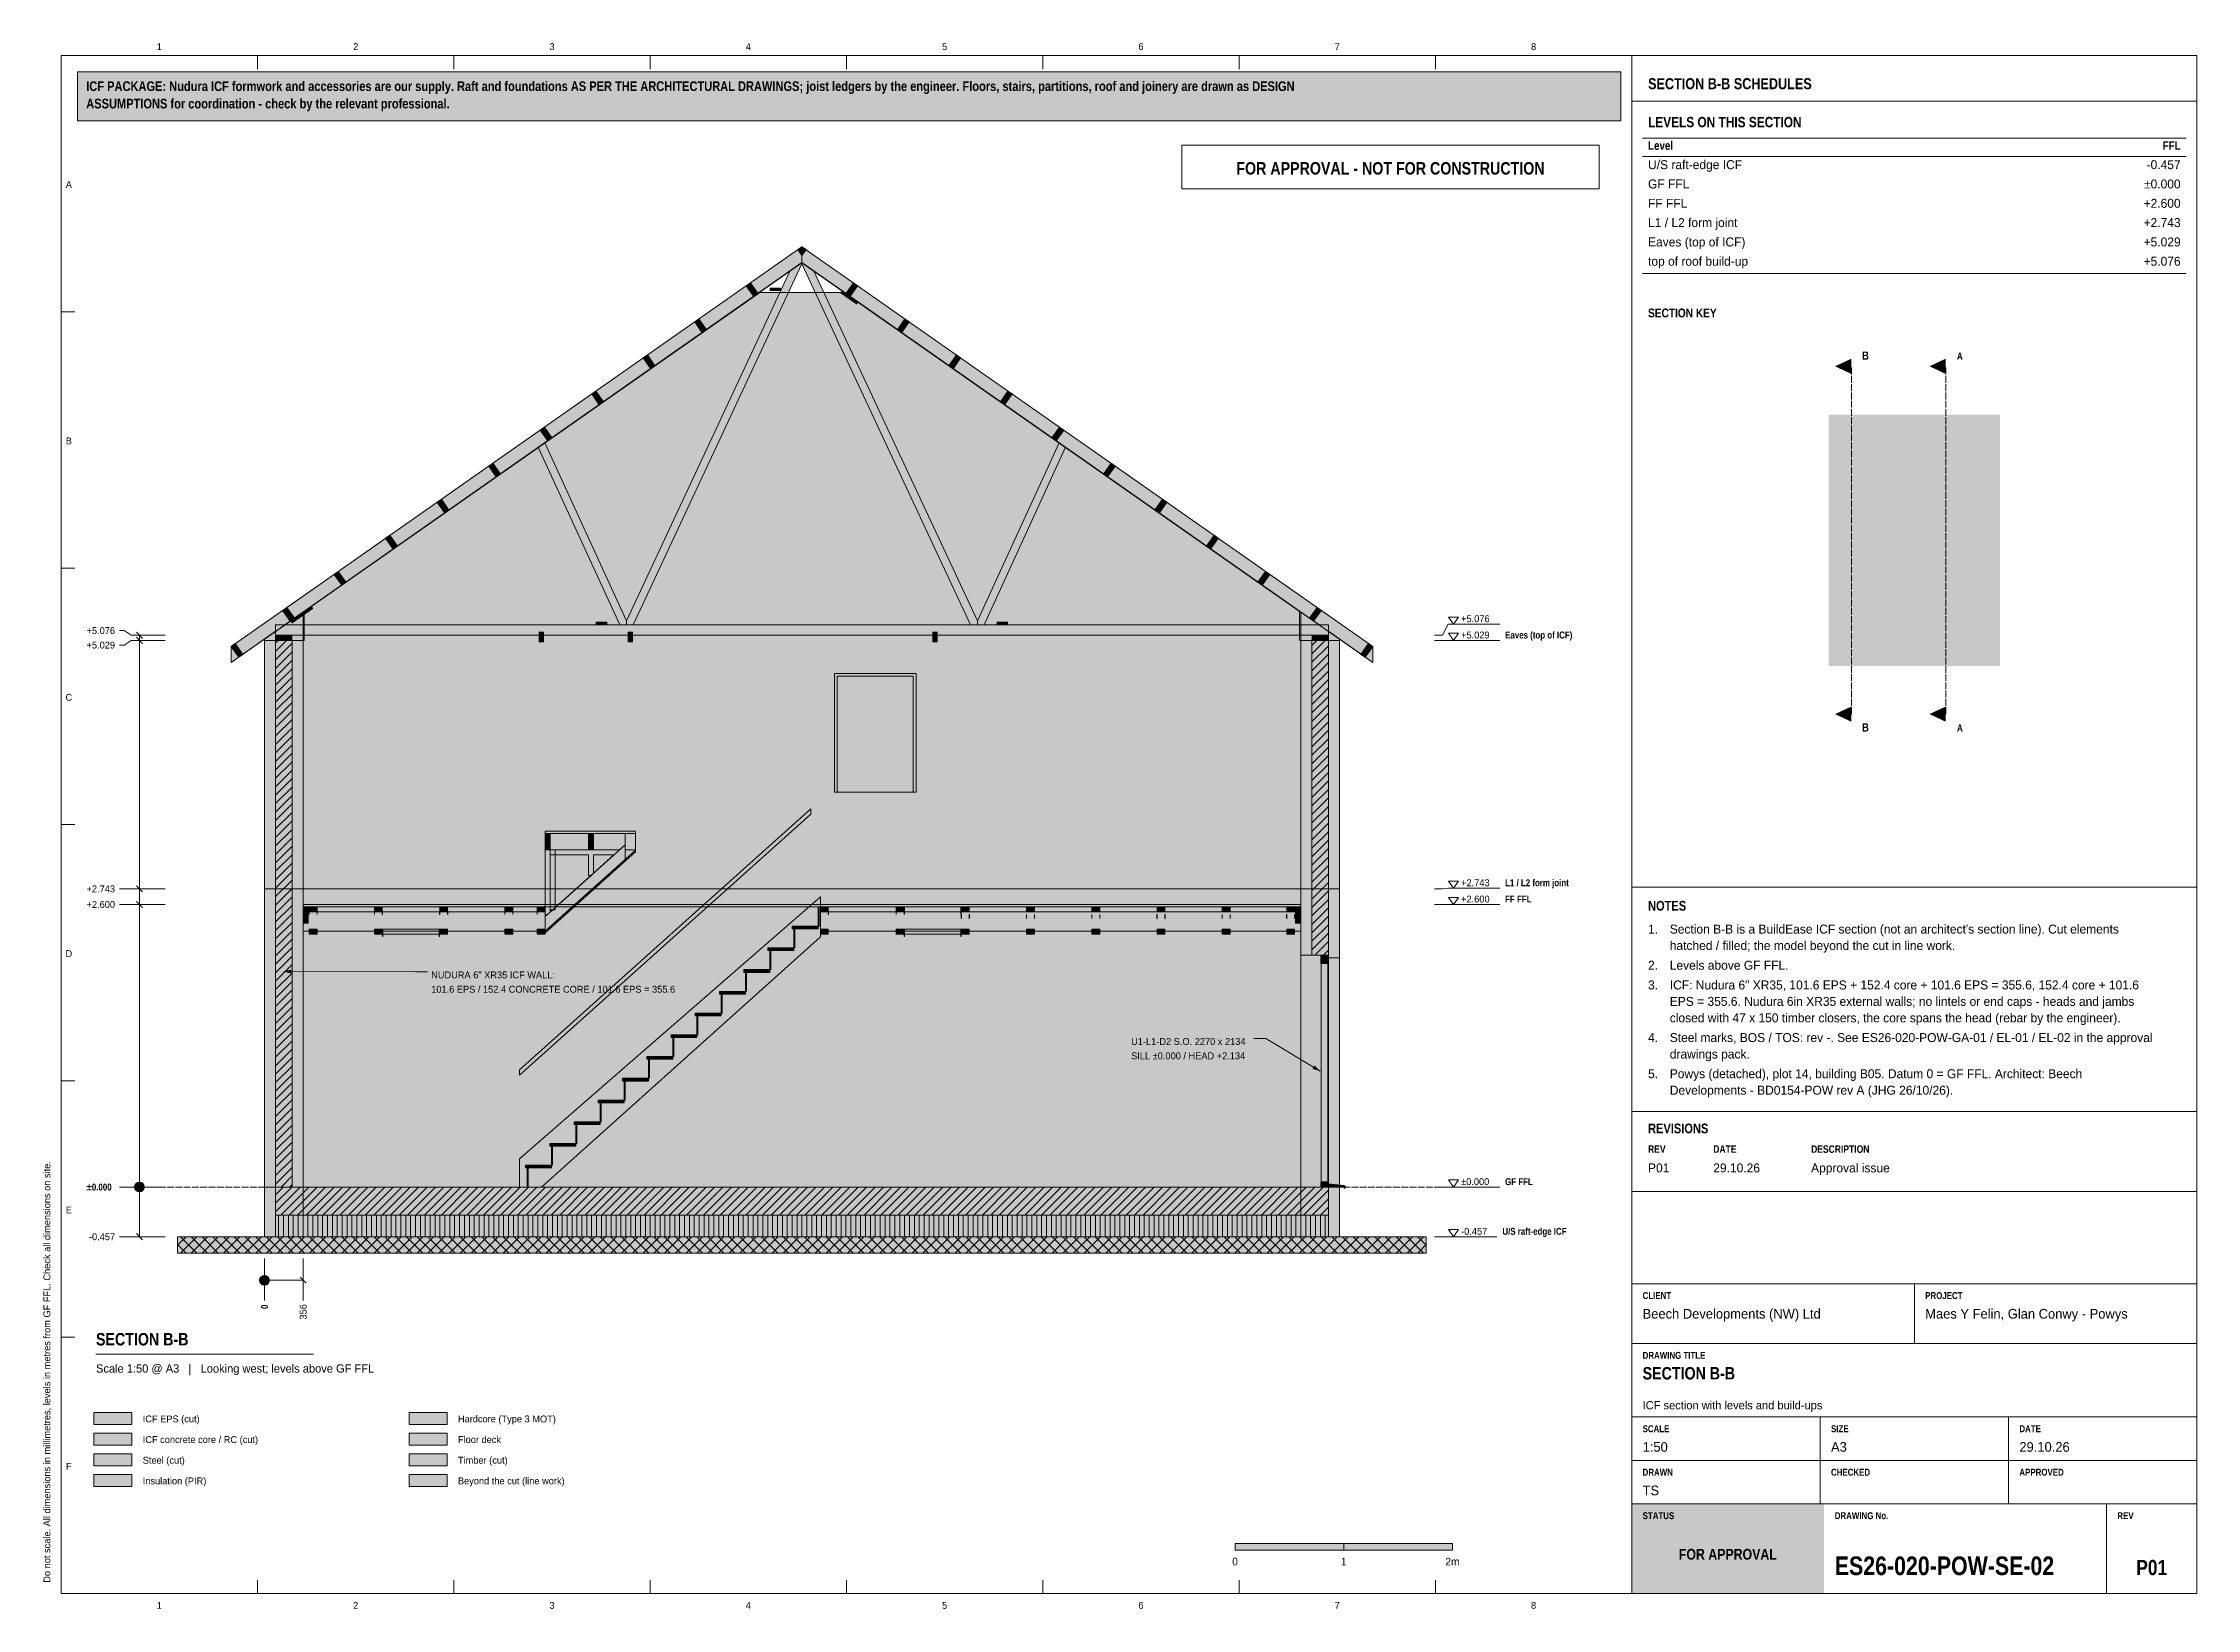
# Model space of a CAD drawing. Header units: millimetres. Extents: x 17 to 413, y 4 to 292.
import ezdxf
from ezdxf.enums import TextEntityAlignment as Align

# ---------------------------------------------------------------- set-up
doc = ezdxf.new("R2010")
doc.units = ezdxf.units.MM
doc.linetypes.add('DASHED', pattern=[1.524, 1.27, -0.254])
for name, color, linetype in [('FILL-C_B2B2B8', 7, 'Continuous'), ('FILL-C_BDBDBF', 7, 'Continuous'), ('FILL-C_CCB294', 7, 'Continuous'), ('FILL-EPS', 7, 'Continuous'), ('FILL-INK', 7, 'Continuous'), ('FILL-LIGHT', 7, 'Continuous'), ('FILL-MASONRY_FILL', 7, 'Continuous'), ('FILL-RED', 7, 'Continuous'), ('FILL-STEEL', 7, 'Continuous'), ('FILL-STEEL_GREY', 7, 'Continuous'), ('FILL-TEAL', 7, 'Continuous'), ('FILL-TIMBER', 7, 'Continuous'), ('FILL-WHITE', 7, 'Continuous'), ('LINE-C_B2B2B8-DASH', 7, 'DASHED'), ('LINE-C_BF9E33', 7, 'Continuous'), ('LINE-CORE', 7, 'Continuous'), ('LINE-INK', 7, 'Continuous'), ('LINE-RED', 7, 'Continuous'), ('LINE-RED-DASH', 7, 'DASHED'), ('LINE-STEEL-DASH', 7, 'DASHED'), ('LINE-STEEL_GREY', 7, 'Continuous'), ('LINE-TEAL', 7, 'Continuous'), ('LINE-TIMBER_DK', 7, 'Continuous'), ('TEXT-C_B2B2B8', 7, 'Continuous'), ('TEXT-EPS', 7, 'Continuous'), ('TEXT-INK', 7, 'Continuous'), ('TEXT-RED', 7, 'Continuous'), ('TEXT-STEEL', 7, 'Continuous'), ('TEXT-STEEL_GREY', 7, 'Continuous'), ('TEXT-TEAL', 7, 'Continuous'), ('TEXT-TEAL_DK', 7, 'Continuous'), ('TEXT-WHITE', 7, 'Continuous')]:
    doc.layers.add(name, color=color, linetype=linetype)
doc.styles.add('OpenSansCondensed-Bold', font='OpenSansCondensed-Bold.ttf')

msp = doc.modelspace()

# ---------------------------------------------------------------- texts
at = {"layer": 'TEXT-C_B2B2B8', "style": 'OpenSansCondensed-Bold'}
for p in [(369.38, 234.02), (369.38, 165.62)]:
    msp.add_text('A', height=1.32, dxfattribs=at).set_placement(p, align=Align.CENTER)
at = {"layer": 'TEXT-EPS', "style": 'OpenSansCondensed-Bold'}
msp.add_text('STATUS', height=1.27, dxfattribs=at).set_placement((311, 20.7))
at = {"layer": 'TEXT-INK', "style": 'OpenSansCondensed-Bold'}
for s, height, p in [('ASSUMPTIONS for coordination - check by the relevant professional.', 1.778, (24.6, 280.27)), ('ICF PACKAGE: Nudura ICF formwork and accessories are our supply. Raft and foundations AS PER THE ARCHITECTURAL DRAWINGS; joist ledgers by the engineer. Floors, stairs, partitions, roof and joinery are drawn as DESIGN', 1.778, (24.6, 283.47)), ('LEVELS ON THIS SECTION', 1.905, (312, 276.8)), ('NOTES', 1.778, (312, 132.67)), ('REVISIONS', 1.778, (312, 91.7)), ('±0.000', 1.27, (24.66, 81.17)), ('SECTION B-B', 2.286, (26.4, 52.66)), ('SECTION B-B', 2.286, (311, 46.4)), ('ES26-020-POW-SE-02', 3.429, (346.36, 10.4))]:
    msp.add_text(s, height=height, dxfattribs=at).set_placement(p)
at = {"layer": 'TEXT-INK'}
for s, height, p in [('U/S raft-edge ICF', 1.651, (312, 269.09)), ('GF FFL', 1.651, (312, 265.54)), ('FF FFL', 1.651, (312, 261.98)), ('L1 / L2 form joint', 1.651, (312, 258.43)), ('Eaves (top of ICF)', 1.651, (312, 254.87)), ('top of roof build-up', 1.651, (312, 251.32)), ('+5.076', 1.27, (277.6, 185.74)), ('+5.076', 1.27, (24.66, 183.55)), ('+5.029', 1.27, (277.6, 182.74)), ('+5.029', 1.27, (24.66, 180.89)), ('+2.743', 1.27, (24.66, 136.03)), ('+2.743', 1.27, (277.6, 137.16)), ('+2.600', 1.27, (277.6, 134.16)), ('+2.600', 1.27, (24.66, 133.17)), ('1.', 1.651, (312, 128.44)), ("Section B-B is a BuildEase ICF section (not an architect's section line). Cut elements", 1.651, (316, 128.44)), ('hatched / filled; the model beyond the cut in line work.', 1.651, (316, 125.42)), ('2.', 1.651, (312, 121.79)), ('Levels above GF FFL.', 1.651, (316, 121.79)), ('NUDURA 6" XR35 ICF WALL:', 1.27, (88.08, 120.2)), ('3.', 1.651, (312, 118.16)), ('ICF: Nudura 6" XR35, 101.6 EPS + 152.4 core + 101.6 EPS = 355.6, 152.4 core + 101.6', 1.651, (316, 118.16)), ('101.6 EPS / 152.4 CONCRETE CORE / 101.6 EPS = 355.6', 1.27, (88.08, 117.56)), ('EPS = 355.6. Nudura 6in XR35 external walls; no lintels or end caps - heads and jambs', 1.651, (316, 115.14)), ('closed with 47 x 150 timber closers, the core spans the head (rebar by the engineer).', 1.651, (316, 112.11)), ('U1-L1-D2 S.O. 2270 x 2134', 1.27, (216.88, 107.95)), ('4.', 1.651, (312, 108.48)), ('drawings pack.', 1.651, (316, 105.45)), ('Steel marks, BOS / TOS: rev -. See ES26-020-POW-GA-01 / EL-01 / EL-02 in the approval', 1.651, (316, 108.48)), ('SILL ±0.000 / HEAD +2.134', 1.27, (216.88, 105.31)), ('5.', 1.651, (312, 101.83)), ('Powys (detached), plot 14, building B05. Datum 0 = GF FFL. Architect: Beech', 1.651, (316, 101.83)), ('Developments - BD0154-POW rev A (JHG 26/10/26).', 1.651, (316, 98.8)), ('±0.000', 1.27, (277.6, 82.16)), ('P01', 1.651, (312, 84.5)), ('29.10.26', 1.651, (324, 84.5)), ('Approval issue', 1.651, (342, 84.5)), ('-0.457', 1.27, (25.1, 72.03)), ('-0.457', 1.27, (277.6, 73.02)), ('Beech Developments (NW) Ltd', 1.778, (311, 57.6)), ('Maes Y Felin, Glan Conwy - Powys', 1.778, (363, 57.6)), ('ICF EPS (cut)', 1.27, (35, 38.5)), ('Hardcore (Type 3 MOT)', 1.27, (93, 38.5)), ('ICF concrete core / RC (cut)', 1.27, (35, 34.7)), ('Floor deck', 1.27, (93, 34.7)), ('Steel (cut)', 1.27, (35, 30.9)), ('Timber (cut)', 1.27, (93, 30.9)), ('1:50', 1.778, (311, 33.1)), ('A3', 1.778, (345.67, 33.1)), ('29.10.26', 1.778, (380.33, 33.1)), ('Insulation (PIR)', 1.27, (35, 27.1)), ('Beyond the cut (line work)', 1.27, (93, 27.1)), ('TS', 1.778, (311, 25.1))]:
    msp.add_text(s, height=height, dxfattribs=at).set_placement(p)
for s, p in [('-0.457', (410, 269.09)), ('±0.000', (410, 265.54)), ('+2.600', (410, 261.98)), ('+2.743', (410, 258.43)), ('+5.029', (410, 254.87)), ('+5.076', (410, 251.32))]:
    msp.add_text(s, height=1.651, dxfattribs=at).set_placement(p, align=Align.RIGHT)
at = {"layer": 'TEXT-INK', "style": 'OpenSansCondensed-Bold'}
msp.add_text('0', height=1.27, rotation=90, dxfattribs=at).set_placement((58.04, 59.38))
at = {"layer": 'TEXT-INK'}
msp.add_text('356', height=1.27, rotation=90, dxfattribs=at).set_placement((65.16, 57.42))
for s, height, p in [('0', 1.4, (236, 12.2)), ('1', 1.4, (256, 12.2)), ('2m', 1.397, (276, 12.2))]:
    msp.add_text(s, height=height, dxfattribs=at).set_placement(p, align=Align.CENTER)
at = {"layer": 'TEXT-INK', "style": 'OpenSansCondensed-Bold'}
msp.add_text('P01', height=2.794, dxfattribs=at).set_placement((404.68, 10.4), align=Align.CENTER)
at = {"layer": 'TEXT-RED', "style": 'OpenSansCondensed-Bold'}
for s, height, p in [('FOR APPROVAL - NOT FOR CONSTRUCTION', 2.286, (264.6, 268.1)), ('B', 1.52, (352.01, 234.02)), ('B', 1.52, (352.01, 165.62))]:
    msp.add_text(s, height=height, dxfattribs=at).set_placement(p, align=Align.CENTER)
at = {"layer": 'TEXT-STEEL', "style": 'OpenSansCondensed-Bold'}
for s, p in [('Eaves (top of ICF)', (285.7, 182.74)), ('L1 / L2 form joint', (285.7, 137.16)), ('FF FFL', (285.7, 134.16)), ('GF FFL', (285.7, 82.16)), ('U/S raft-edge ICF', (285.2, 73.02))]:
    msp.add_text(s, height=1.27, dxfattribs=at).set_placement(p)
at = {"layer": 'TEXT-STEEL_GREY'}
for s, p in [('1', (38.06, 291)), ('2', (74.19, 291)), ('3', (110.31, 291)), ('4', (146.44, 291)), ('5', (182.56, 291)), ('6', (218.69, 291)), ('7', (254.81, 291)), ('8', (290.94, 291)), ('A', (21.4, 265.62)), ('B', (21.4, 218.45)), ('C', (21.4, 171.28)), ('D', (21.4, 124.12)), ('E', (21.4, 76.95)), ('F', (21.4, 29.78)), ('1', (38.06, 4.2)), ('2', (74.19, 4.2)), ('3', (110.31, 4.2)), ('4', (146.44, 4.2)), ('5', (182.56, 4.2)), ('6', (218.69, 4.2)), ('7', (254.81, 4.2)), ('8', (290.94, 4.2))]:
    msp.add_text(s, height=1.27, dxfattribs=at).set_placement(p, align=Align.CENTER)
at = {"layer": 'TEXT-STEEL_GREY', "style": 'OpenSansCondensed-Bold'}
for s, height, p in [('Level', 1.575, (312, 272.65)), ('REV', 1.372, (312, 88.1)), ('DATE', 1.372, (324, 88.1)), ('DESCRIPTION', 1.3716, (342, 88.1)), ('CLIENT', 1.27, (311, 61.2)), ('PROJECT', 1.27, (363, 61.2)), ('DRAWING TITLE', 1.27, (311, 50.2)), ('SCALE', 1.27, (311, 36.7)), ('SIZE', 1.27, (345.67, 36.7)), ('DATE', 1.27, (380.33, 36.7)), ('DRAWN', 1.27, (311, 28.7)), ('CHECKED', 1.27, (345.67, 28.7)), ('APPROVED', 1.27, (380.33, 28.7)), ('DRAWING No.', 1.27, (346.36, 20.7)), ('REV', 1.27, (398.36, 20.7))]:
    msp.add_text(s, height=height, dxfattribs=at).set_placement(p)
msp.add_text('FFL', height=1.575, dxfattribs=at).set_placement((410, 272.65), align=Align.RIGHT)
at = {"layer": 'TEXT-STEEL_GREY'}
msp.add_text('Do not scale. All dimensions in millimetres, levels in metres from GF FFL. Check all dimensions on site.', height=1.27, rotation=90, dxfattribs=at).set_placement((18, 9))
for s, p in [('Scale 1:50 @ A3   |   Looking west; levels above GF FFL', (26.4, 47.66)), ('ICF section with levels and build-ups', (311, 40.9))]:
    msp.add_text(s, height=1.524, dxfattribs=at).set_placement(p)
at = {"layer": 'TEXT-TEAL', "style": 'OpenSansCondensed-Bold'}
msp.add_text('SECTION B-B SCHEDULES', height=2.032, dxfattribs=at).set_placement((312, 283.8))
at = {"layer": 'TEXT-TEAL_DK', "style": 'OpenSansCondensed-Bold'}
msp.add_text('SECTION KEY', height=1.6256, dxfattribs=at).set_placement((312, 241.82))
at = {"layer": 'TEXT-WHITE', "style": 'OpenSansCondensed-Bold'}
msp.add_text('FOR APPROVAL', height=1.9812, dxfattribs=at).set_placement((326.68, 13.25), align=Align.CENTER)

# ---------------------------------------------------------------- hatches: boundary and pattern name
at = {"layer": 'FILL-C_B2B2B8', "true_color": 0xb2b2b8}
h = msp.add_hatch(color=253, dxfattribs=at)
h.dxf.hatch_style = 1
h.paths.add_polyline_path([(363.78, 232.82), (366.78, 231.42), (366.78, 234.22)])
h = msp.add_hatch(color=253, dxfattribs=at)
h.dxf.hatch_style = 1
h.paths.add_polyline_path([(363.78, 168.82), (366.78, 167.42), (366.78, 170.22)])
at = {"layer": 'FILL-C_BDBDBF', "true_color": 0xbdbdbf}
h = msp.add_hatch(color=9, dxfattribs=at)
h.dxf.hatch_style = 1
h.paths.add_polyline_path([(62.48, 81.81), (60.62, 81.81), (59.43, 81.81), (59.43, 182.39), (62.48, 182.39)])
h = msp.add_hatch(color=9, dxfattribs=at)
h.dxf.hatch_style = 1
h.paths.add_polyline_path([(253.17, 124.49), (250.12, 124.49), (250.12, 182.39), (253.17, 182.39)])
h = msp.add_hatch(color=9, dxfattribs=at)
h.dxf.hatch_style = 1
h.paths.add_polyline_path([(253.17, 72.66), (253.17, 80.99), (253.17, 81.81)])
h = msp.add_hatch(color=9, dxfattribs=at)
h.dxf.hatch_style = 1
h.paths.add_polyline_path([(26, 34.3), (33, 34.3), (33, 36.5), (26, 36.5)])
at = {"layer": 'FILL-C_CCB294', "true_color": 0xccb294}
h = msp.add_hatch(color=253, dxfattribs=at)
h.dxf.hatch_style = 1
h.paths.add_polyline_path([(59.43, 182.39), (59.43, 182.47), (59.43, 183.33), (62.17, 183.33), (62.43, 183.33), (62.43, 183.24), (62.43, 182.39), (59.7, 182.39)])
h = msp.add_hatch(color=253, dxfattribs=at)
h.dxf.hatch_style = 1
h.paths.add_polyline_path([(59.43, 182.39), (59.43, 182.47), (59.43, 183.33), (62.17, 183.33), (62.43, 183.33), (62.43, 183.24), (62.43, 182.39), (59.7, 182.39)])
h = msp.add_hatch(color=253, dxfattribs=at)
h.dxf.hatch_style = 1
h.paths.add_polyline_path([(250.17, 182.39), (250.17, 182.47), (250.17, 183.33), (252.9, 183.33), (253.17, 183.33), (253.17, 183.24), (253.17, 182.39), (250.44, 182.39)])
h = msp.add_hatch(color=253, dxfattribs=at)
h.dxf.hatch_style = 1
h.paths.add_polyline_path([(250.17, 182.39), (250.17, 182.47), (250.17, 183.33), (252.9, 183.33), (253.17, 183.33), (253.17, 183.24), (253.17, 182.39), (250.44, 182.39)])
at = {"layer": 'FILL-EPS', "true_color": 0xccffff}
h = msp.add_hatch(color=7, dxfattribs=at)
h.dxf.hatch_style = 1
h.paths.add_polyline_path([(57.4, 100.5), (57.4, 131.05), (57.4, 136.67), (57.4, 138.2), (57.4, 143.94), (57.4, 167.12), (57.4, 179.15), (57.4, 182.39), (59.43, 182.39), (59.43, 81.81), (59.43, 73.48), (59.43, 72.66), (59.25, 72.66), (57.4, 72.66), (57.4, 80.99), (57.4, 81.81)])
h = msp.add_hatch(color=7, dxfattribs=at)
h.dxf.hatch_style = 1
h.paths.add_polyline_path([(64.51, 182.39), (64.51, 181.76), (64.51, 181.41), (64.51, 181.02), (64.51, 179.32), (64.51, 166.76), (64.51, 144.11), (64.51, 136.67), (64.51, 135.49), (64.51, 134.48), (64.51, 133.78), (64.51, 131.16), (64.51, 111.85), (64.51, 81.81), (62.48, 81.81), (62.48, 182.39), (63.88, 182.39)])
h = msp.add_hatch(color=7, dxfattribs=at)
h.dxf.hatch_style = 1
h.paths.add_polyline_path([(248.09, 136.67), (248.09, 138.19), (248.09, 147.58), (248.09, 159.47), (248.09, 177.89), (248.09, 182.39), (250.12, 182.39), (250.12, 124.49), (248.36, 124.49), (248.09, 124.49), (248.09, 124.75)])
h = msp.add_hatch(color=7, dxfattribs=at)
h.dxf.hatch_style = 1
h.paths.add_polyline_path([(255.2, 182.39), (255.2, 181.71), (255.2, 181.33), (255.2, 180.64), (255.2, 177.68), (255.2, 160.23), (255.2, 147.21), (255.2, 136.67), (255.2, 135.33), (255.2, 134.88), (255.2, 134.12), (255.2, 123.99), (253.28, 123.99), (253.19, 123.99), (253.19, 124.01), (253.19, 124.49), (253.17, 124.49), (253.17, 182.39), (254.57, 182.39)])
h = msp.add_hatch(color=7, dxfattribs=at)
h.dxf.hatch_style = 1
h.paths.add_polyline_path([(255.2, 81.81), (255.2, 73.48), (255.2, 72.66), (255.02, 72.66), (253.17, 72.66), (253.17, 81.81), (255.02, 81.81)])
h = msp.add_hatch(color=7, dxfattribs=at)
h.dxf.hatch_style = 1
h.paths.add_polyline_path([(26, 38.1), (33, 38.1), (33, 40.3), (26, 40.3)])
at = {"layer": 'FILL-INK', "true_color": 0x1a1a1a}
h = msp.add_hatch(color=250, dxfattribs=at)
h.dxf.hatch_style = 1
h.paths.add_polyline_path([(65.65, 132.07), (65.65, 131.96), (65.63, 131.96), (65.63, 131.96), (65.63, 132.07), (65.63, 132.65), (65.65, 132.65), (65.65, 132.65)])
h = msp.add_hatch(color=250, dxfattribs=at)
h.dxf.hatch_style = 1
h.paths.add_polyline_path([(67.12, 131.96), (67.1, 131.96), (67.09, 131.96), (67.09, 132.07), (67.09, 132.65), (67.12, 132.65), (67.12, 132.65), (67.12, 132.07)])
h = msp.add_hatch(color=250, dxfattribs=at)
h.dxf.hatch_style = 1
h.paths.add_polyline_path([(77.65, 131.96), (77.63, 131.96), (77.63, 131.96), (77.63, 132.07), (77.63, 132.65), (77.65, 132.65), (77.65, 132.65), (77.65, 132.07)])
h = msp.add_hatch(color=250, dxfattribs=at)
h.dxf.hatch_style = 1
h.paths.add_polyline_path([(79.12, 132.07), (79.12, 131.96), (79.1, 131.96), (79.09, 131.96), (79.09, 132.07), (79.09, 132.65), (79.12, 132.65), (79.12, 132.65)])
h = msp.add_hatch(color=250, dxfattribs=at)
h.dxf.hatch_style = 1
h.paths.add_polyline_path([(89.65, 131.96), (89.63, 131.96), (89.63, 131.96), (89.63, 132.07), (89.63, 132.65), (89.65, 132.65), (89.65, 132.65), (89.65, 132.07)])
h = msp.add_hatch(color=250, dxfattribs=at)
h.dxf.hatch_style = 1
h.paths.add_polyline_path([(91.12, 131.96), (91.1, 131.96), (91.09, 131.96), (91.09, 132.07), (91.09, 132.65), (91.12, 132.65), (91.12, 132.65), (91.12, 132.07)])
h = msp.add_hatch(color=250, dxfattribs=at)
h.dxf.hatch_style = 1
h.paths.add_polyline_path([(101.65, 132.07), (101.65, 131.96), (101.63, 131.96), (101.63, 131.96), (101.63, 132.07), (101.63, 132.65), (101.65, 132.65), (101.65, 132.65)])
h = msp.add_hatch(color=250, dxfattribs=at)
h.dxf.hatch_style = 1
h.paths.add_polyline_path([(103.12, 131.96), (103.1, 131.96), (103.09, 131.96), (103.09, 132.07), (103.09, 132.65), (103.12, 132.65), (103.12, 132.65), (103.12, 132.07)])
h = msp.add_hatch(color=250, dxfattribs=at)
h.dxf.hatch_style = 1
h.paths.add_polyline_path([(107.59, 131.96), (107.57, 131.96), (107.57, 131.96), (107.57, 132.07), (107.57, 132.65), (107.59, 132.65), (107.59, 132.65), (107.59, 132.07)])
h = msp.add_hatch(color=250, dxfattribs=at)
h.dxf.hatch_style = 1
h.paths.add_polyline_path([(109.06, 131.96), (109.04, 131.96), (109.03, 131.96), (109.03, 132.07), (109.03, 132.65), (109.05, 132.65), (109.06, 132.65), (109.06, 132.07)])
h = msp.add_hatch(color=250, dxfattribs=at)
h.dxf.hatch_style = 1
h.paths.add_polyline_path([(159.71, 131.96), (159.69, 131.96), (159.69, 131.96), (159.69, 132.07), (159.69, 132.65), (159.71, 132.65), (159.71, 132.65), (159.71, 132.07)])
h = msp.add_hatch(color=250, dxfattribs=at)
h.dxf.hatch_style = 1
h.paths.add_polyline_path([(161.18, 131.96), (161.16, 131.96), (161.15, 131.96), (161.15, 132.07), (161.15, 132.65), (161.17, 132.65), (161.18, 132.65), (161.18, 132.07)])
h = msp.add_hatch(color=250, dxfattribs=at)
h.dxf.hatch_style = 1
h.paths.add_polyline_path([(173.65, 131.96), (173.63, 131.96), (173.63, 131.96), (173.63, 132.07), (173.63, 132.65), (173.65, 132.65), (173.65, 132.65), (173.65, 132.07)])
h = msp.add_hatch(color=250, dxfattribs=at)
h.dxf.hatch_style = 1
h.paths.add_polyline_path([(175.12, 131.96), (175.1, 131.96), (175.09, 131.96), (175.09, 132.07), (175.09, 132.65), (175.12, 132.65), (175.12, 132.65), (175.12, 132.07)])
h = msp.add_hatch(color=250, dxfattribs=at)
h.dxf.hatch_style = 1
h.paths.add_polyline_path([(185.65, 131.45), (185.65, 131.22), (185.64, 131.22), (185.63, 131.22), (185.63, 131.45), (185.63, 131.93), (185.65, 131.93), (185.65, 131.93)])
h = msp.add_hatch(color=250, dxfattribs=at)
h.dxf.hatch_style = 1
h.paths.add_polyline_path([(187.12, 131.22), (187.1, 131.22), (187.09, 131.22), (187.09, 131.45), (187.09, 131.93), (187.11, 131.93), (187.12, 131.93), (187.12, 131.45)])
h = msp.add_hatch(color=250, dxfattribs=at)
h.dxf.hatch_style = 1
h.paths.add_polyline_path([(197.65, 131.22), (197.64, 131.22), (197.63, 131.22), (197.63, 131.45), (197.63, 131.93), (197.65, 131.93), (197.65, 131.93), (197.65, 131.45)])
h = msp.add_hatch(color=250, dxfattribs=at)
h.dxf.hatch_style = 1
h.paths.add_polyline_path([(199.12, 131.45), (199.12, 131.22), (199.1, 131.22), (199.09, 131.22), (199.09, 131.45), (199.09, 131.93), (199.11, 131.93), (199.12, 131.93)])
h = msp.add_hatch(color=250, dxfattribs=at)
h.dxf.hatch_style = 1
h.paths.add_polyline_path([(209.65, 131.22), (209.64, 131.22), (209.63, 131.22), (209.63, 131.45), (209.63, 131.93), (209.65, 131.93), (209.65, 131.93), (209.65, 131.45)])
h = msp.add_hatch(color=250, dxfattribs=at)
h.dxf.hatch_style = 1
h.paths.add_polyline_path([(211.12, 131.22), (211.1, 131.22), (211.09, 131.22), (211.09, 131.45), (211.09, 131.93), (211.11, 131.93), (211.12, 131.93), (211.12, 131.45)])
h = msp.add_hatch(color=250, dxfattribs=at)
h.dxf.hatch_style = 1
h.paths.add_polyline_path([(221.65, 131.45), (221.65, 131.22), (221.64, 131.22), (221.63, 131.22), (221.63, 131.45), (221.63, 131.93), (221.65, 131.93), (221.65, 131.93)])
h = msp.add_hatch(color=250, dxfattribs=at)
h.dxf.hatch_style = 1
h.paths.add_polyline_path([(223.12, 131.22), (223.1, 131.22), (223.09, 131.22), (223.09, 131.45), (223.09, 131.93), (223.11, 131.93), (223.12, 131.93), (223.12, 131.45)])
h = msp.add_hatch(color=250, dxfattribs=at)
h.dxf.hatch_style = 1
h.paths.add_polyline_path([(233.65, 131.22), (233.64, 131.22), (233.63, 131.22), (233.63, 131.45), (233.63, 131.93), (233.65, 131.93), (233.65, 131.93), (233.65, 131.45)])
h = msp.add_hatch(color=250, dxfattribs=at)
h.dxf.hatch_style = 1
h.paths.add_polyline_path([(235.12, 131.22), (235.1, 131.22), (235.09, 131.22), (235.09, 131.45), (235.09, 131.93), (235.11, 131.93), (235.12, 131.93), (235.12, 131.45)])
h = msp.add_hatch(color=250, dxfattribs=at)
h.dxf.hatch_style = 1
h.paths.add_polyline_path([(245.51, 131.22), (245.49, 131.22), (245.49, 131.22), (245.49, 131.45), (245.49, 131.93), (245.5, 131.93), (245.51, 131.93), (245.51, 131.45)])
h = msp.add_hatch(color=250, dxfattribs=at)
h.dxf.hatch_style = 1
h.paths.add_polyline_path([(246.97, 131.22), (246.96, 131.22), (246.95, 131.22), (246.95, 131.45), (246.95, 131.93), (246.97, 131.93), (246.97, 131.93), (246.97, 131.45)])
at = {"layer": 'FILL-INK', "true_color": 0x1a1a1f}
h = msp.add_hatch(color=250, dxfattribs=at)
h.dxf.hatch_style = 1
h.paths.add_polyline_path([(60.96, 121.45), (62.36, 121.83), (62.36, 121.07)])
h = msp.add_hatch(color=250, dxfattribs=at)
h.dxf.hatch_style = 1
h.paths.add_polyline_path([(251.65, 103.14), (250.25, 103.54), (250.64, 104.19)])
at = {"layer": 'FILL-INK', "true_color": 0x14141a}
h = msp.add_hatch(color=250, dxfattribs=at)
h.dxf.hatch_style = 1
h.paths.add_polyline_path([(236, 15), (256, 15), (256, 16.2), (236, 16.2)])
at = {"layer": 'FILL-LIGHT', "true_color": 0xcccccf}
h = msp.add_hatch(color=254, dxfattribs=at)
h.dxf.hatch_style = 1
h.paths.add_polyline_path([(82.86, 76.66), (59.43, 76.66), (59.43, 77.29), (59.43, 81.81), (229.74, 81.81), (253.17, 81.81), (253.17, 81.19), (253.17, 76.66)])
at = {"layer": 'FILL-MASONRY_FILL', "true_color": 0xe0d9cc}
h = msp.add_hatch(color=254, dxfattribs=at)
h.dxf.hatch_style = 1
h.paths.add_polyline_path([(88.02, 69.66), (41.4, 69.66), (41.4, 70.27), (41.4, 72.66), (224.58, 72.66), (271.2, 72.66), (271.2, 72.06), (271.2, 69.66)])
h = msp.add_hatch(color=254, dxfattribs=at)
h.dxf.hatch_style = 1
h.paths.add_polyline_path([(84, 38.1), (91, 38.1), (91, 40.3), (84, 40.3)])
at = {"layer": 'FILL-RED', "true_color": 0xcc141a}
h = msp.add_hatch(color=242, dxfattribs=at)
h.dxf.hatch_style = 1
h.paths.add_polyline_path([(346.41, 232.82), (349.41, 231.42), (349.41, 234.22)])
h = msp.add_hatch(color=242, dxfattribs=at)
h.dxf.hatch_style = 1
h.paths.add_polyline_path([(346.41, 168.82), (349.41, 167.42), (349.41, 170.22)])
at = {"layer": 'FILL-STEEL', "true_color": 0x0d2973}
h = msp.add_hatch(color=166, dxfattribs=at)
h.dxf.hatch_style = 1
h.paths.add_polyline_path([(26, 30.5), (33, 30.5), (33, 32.7), (26, 32.7)])
at = {"layer": 'FILL-STEEL_GREY', "true_color": 0x737378}
h = msp.add_hatch(color=8, dxfattribs=at)
h.dxf.hatch_style = 1
h.paths.add_polyline_path([(345.24, 223.93), (345.24, 223.94), (345.24, 223.93), (376.75, 223.93), (376.75, 177.7), (376.75, 177.7), (376.76, 177.69), (376.75, 177.7), (376.75, 177.7), (376.75, 177.7), (376.75, 177.7), (376.75, 177.7), (371.05, 177.7), (345.24, 177.7)])
h.paths.add_polyline_path([(346.9, 222.27), (346.9, 179.36), (375.09, 179.36), (375.09, 222.27)], flags=0)
h = msp.add_hatch(color=8, dxfattribs=at)
h.dxf.hatch_style = 1
h.paths.add_polyline_path([(376.75, 223.93), (376.75, 223.94), (376.75, 223.94), (376.75, 223.94), (376.75, 223.94), (376.75, 223.94)])
h = msp.add_hatch(color=8, dxfattribs=at)
h.dxf.hatch_style = 1
h.paths.add_polyline_path([(117.33, 146.87), (109.03, 146.87), (109.03, 147.09), (109.03, 147.31), (117.35, 147.31), (125.65, 147.31), (125.65, 147.09), (125.65, 146.87)])
h = msp.add_hatch(color=8, dxfattribs=at)
h.dxf.hatch_style = 1
h.paths.add_polyline_path([(64.51, 133.81), (69.6, 133.81), (69.69, 133.81), (109.03, 133.81), (109.03, 133.42), (109.03, 133.37), (69.69, 133.37), (64.51, 133.37), (64.51, 133.76)])
h = msp.add_hatch(color=8, dxfattribs=at)
h.dxf.hatch_style = 1
h.paths.add_polyline_path([(159.71, 133.76), (159.71, 133.81), (160.42, 133.81), (160.51, 133.81), (165.6, 133.81), (208.51, 133.81), (212.71, 133.81), (248.09, 133.81), (248.09, 133.41), (248.09, 133.37), (243.9, 133.37), (208.51, 133.37), (203.43, 133.37), (160.51, 133.37), (160.42, 133.37), (159.71, 133.37)])
h = msp.add_hatch(color=8, dxfattribs=at)
h.dxf.hatch_style = 1
h.paths.add_polyline_path([(84, 34.3), (91, 34.3), (91, 36.5), (84, 36.5)])
at = {"layer": 'FILL-TEAL', "true_color": 0x009e85}
h = msp.add_hatch(color=124, dxfattribs=at)
h.dxf.hatch_style = 1
h.paths.add_polyline_path([(309.01, 7), (344.37, 7), (344.37, 23.5), (309.01, 23.5)])
at = {"layer": 'FILL-TIMBER', "true_color": 0xedd6a8}
h = msp.add_hatch(color=41, dxfattribs=at)
h.dxf.hatch_style = 1
h.paths.add_polyline_path([(150.51, 246.76), (150.43, 246.76), (150.43, 246.78), (150.43, 247.2), (152.3, 247.2), (152.37, 247.2), (152.37, 247.19), (152.37, 246.76)])
h = msp.add_hatch(color=41, dxfattribs=at)
h.dxf.hatch_style = 1
h.paths.add_polyline_path([(164.07, 245.9), (164.06, 245.91), (164.31, 246.27), (164.31, 246.27), (164.33, 246.26), (166.57, 244.69), (166.57, 244.68), (166.32, 244.32)])
h = msp.add_hatch(color=41, dxfattribs=at)
h.dxf.hatch_style = 1
h.paths.add_polyline_path([(64.03, 186.73), (63.98, 186.7), (63.98, 186.71), (63.73, 187.06), (63.77, 187.09), (66, 188.64), (66.24, 188.29), (66.25, 188.28)])
h = msp.add_hatch(color=41, dxfattribs=at)
h.dxf.hatch_style = 1
h.paths.add_polyline_path([(118.52, 185.28), (118.44, 185.28), (118.44, 185.3), (118.44, 185.72), (120.31, 185.72), (120.38, 185.72), (120.38, 185.7), (120.38, 185.28)])
h = msp.add_hatch(color=41, dxfattribs=at)
h.dxf.hatch_style = 1
h.paths.add_polyline_path([(192.3, 185.28), (192.22, 185.28), (192.22, 185.3), (192.22, 185.72), (194.08, 185.72), (194.16, 185.72), (194.16, 185.7), (194.16, 185.28)])
h = msp.add_hatch(color=41, dxfattribs=at)
h.dxf.hatch_style = 1
h.paths.add_polyline_path([(109.03, 145.37), (109.03, 146.87), (109.5, 146.87), (109.97, 146.87), (109.97, 145.37), (109.97, 143.87), (109.5, 143.87), (109.03, 143.87)])
h = msp.add_hatch(color=41, dxfattribs=at)
h.dxf.hatch_style = 1
h.paths.add_polyline_path([(110.91, 132.82), (110.91, 133.24), (121.73, 142.95), (123.77, 144.78), (123.77, 145.37), (123.77, 146.87), (124.71, 146.87), (125.65, 146.87), (125.65, 145.37), (125.65, 143.87), (124.71, 143.87), (123.77, 143.87), (123.77, 142.09), (111.07, 130.7), (109.03, 128.87), (109.03, 129.24), (109.03, 131.56), (110.44, 132.82)])
h = msp.add_hatch(color=41, dxfattribs=at)
h.dxf.hatch_style = 1
h.paths.add_polyline_path([(117.03, 146.87), (117.5, 146.87), (117.97, 146.87), (117.97, 145.37), (117.97, 143.87), (117.5, 143.87), (117.03, 143.87), (117.03, 145.37)])
h = msp.add_hatch(color=41, dxfattribs=at)
h.dxf.hatch_style = 1
h.paths.add_polyline_path([(117.33, 136.02), (109.03, 128.57), (109.03, 128.72), (109.03, 128.87), (117.35, 136.33), (125.65, 143.78), (125.65, 143.63), (125.65, 143.48)])
h = msp.add_hatch(color=41, dxfattribs=at)
h.dxf.hatch_style = 1
h.paths.add_polyline_path([(110.78, 143.87), (110.91, 143.87), (110.91, 142.34), (110.91, 133.24), (110.44, 132.82), (110.1, 132.82), (109.97, 132.82), (109.97, 134.35), (109.97, 143.87)])
h = msp.add_hatch(color=41, dxfattribs=at)
h.dxf.hatch_style = 1
h.paths.add_polyline_path([(65.38, 133.37), (65.45, 133.37), (65.45, 133.12), (65.45, 130.37), (64.59, 130.37), (64.51, 130.37), (64.51, 130.62), (64.51, 133.37)])
h = msp.add_hatch(color=41, dxfattribs=at)
h.dxf.hatch_style = 1
h.paths.add_polyline_path([(67.09, 133.37), (67.09, 133.16), (67.09, 132.43), (65.97, 132.43), (65.65, 132.43), (65.65, 132.64), (65.65, 133.37), (66.77, 133.37)])
h = msp.add_hatch(color=41, dxfattribs=at)
h.dxf.hatch_style = 1
h.paths.add_polyline_path([(79.09, 133.37), (79.09, 133.16), (79.09, 132.43), (77.97, 132.43), (77.65, 132.43), (77.65, 132.64), (77.65, 133.37), (78.77, 133.37)])
h = msp.add_hatch(color=41, dxfattribs=at)
h.dxf.hatch_style = 1
h.paths.add_polyline_path([(91.09, 133.37), (91.09, 133.16), (91.09, 132.43), (89.97, 132.43), (89.65, 132.43), (89.65, 132.64), (89.65, 133.37), (90.77, 133.37)])
h = msp.add_hatch(color=41, dxfattribs=at)
h.dxf.hatch_style = 1
h.paths.add_polyline_path([(103.09, 133.37), (103.09, 133.16), (103.09, 132.43), (101.97, 132.43), (101.65, 132.43), (101.65, 132.64), (101.65, 133.37), (102.77, 133.37)])
h = msp.add_hatch(color=41, dxfattribs=at)
h.dxf.hatch_style = 1
h.paths.add_polyline_path([(109.03, 133.37), (109.03, 133.16), (109.03, 132.43), (107.91, 132.43), (107.59, 132.43), (107.59, 132.64), (107.59, 133.37), (108.71, 133.37)])
h = msp.add_hatch(color=41, dxfattribs=at)
h.dxf.hatch_style = 1
h.paths.add_polyline_path([(159.29, 131.59), (159.29, 133.37), (159.38, 133.37), (159.47, 133.37), (159.47, 131.59), (159.47, 129.81), (159.38, 129.81), (159.29, 129.81)])
h = msp.add_hatch(color=41, dxfattribs=at)
h.dxf.hatch_style = 1
h.paths.add_polyline_path([(161.15, 133.37), (161.15, 133.16), (161.15, 132.43), (160.03, 132.43), (159.71, 132.43), (159.71, 132.64), (159.71, 133.37), (160.83, 133.37)])
h = msp.add_hatch(color=41, dxfattribs=at)
h.dxf.hatch_style = 1
h.paths.add_polyline_path([(174.77, 133.37), (175.09, 133.37), (175.09, 133.16), (175.09, 132.43), (173.97, 132.43), (173.65, 132.43), (173.65, 132.64), (173.65, 133.37)])
h = msp.add_hatch(color=41, dxfattribs=at)
h.dxf.hatch_style = 1
h.paths.add_polyline_path([(187.09, 133.37), (187.09, 133.28), (187.09, 132.43), (185.78, 132.43), (185.65, 132.43), (185.65, 132.51), (185.65, 133.37), (186.97, 133.37)])
h = msp.add_hatch(color=41, dxfattribs=at)
h.dxf.hatch_style = 1
h.paths.add_polyline_path([(199.09, 133.37), (199.09, 133.28), (199.09, 132.43), (197.78, 132.43), (197.65, 132.43), (197.65, 132.51), (197.65, 133.37), (198.97, 133.37)])
h = msp.add_hatch(color=41, dxfattribs=at)
h.dxf.hatch_style = 1
h.paths.add_polyline_path([(211.09, 133.37), (211.09, 133.28), (211.09, 132.43), (209.78, 132.43), (209.65, 132.43), (209.65, 132.51), (209.65, 133.37), (210.97, 133.37)])
h = msp.add_hatch(color=41, dxfattribs=at)
h.dxf.hatch_style = 1
h.paths.add_polyline_path([(223.09, 133.37), (223.09, 133.28), (223.09, 132.43), (221.78, 132.43), (221.65, 132.43), (221.65, 132.51), (221.65, 133.37), (222.97, 133.37)])
h = msp.add_hatch(color=41, dxfattribs=at)
h.dxf.hatch_style = 1
h.paths.add_polyline_path([(235.09, 133.37), (235.09, 133.28), (235.09, 132.43), (233.78, 132.43), (233.65, 132.43), (233.65, 132.51), (233.65, 133.37), (234.97, 133.37)])
h = msp.add_hatch(color=41, dxfattribs=at)
h.dxf.hatch_style = 1
h.paths.add_polyline_path([(246.95, 133.37), (246.95, 133.28), (246.95, 132.43), (245.64, 132.43), (245.51, 132.43), (245.51, 132.51), (245.51, 133.37), (246.82, 133.37)])
h = msp.add_hatch(color=41, dxfattribs=at)
h.dxf.hatch_style = 1
h.paths.add_polyline_path([(248.09, 133.37), (248.09, 133.12), (248.09, 130.37), (247.23, 130.37), (247.15, 130.37), (247.15, 130.62), (247.15, 133.37), (248.01, 133.37)])
h = msp.add_hatch(color=41, dxfattribs=at)
h.dxf.hatch_style = 1
h.paths.add_polyline_path([(66.8, 129.25), (67.09, 129.25), (67.09, 129.05), (67.09, 128.31), (65.95, 128.31), (65.65, 128.31), (65.65, 128.5), (65.65, 129.25)])
h = msp.add_hatch(color=41, dxfattribs=at)
h.dxf.hatch_style = 1
h.paths.add_polyline_path([(79.09, 129.25), (79.09, 129.05), (79.09, 128.31), (77.95, 128.31), (77.65, 128.31), (77.65, 128.5), (77.65, 129.25), (78.8, 129.25)])
h = msp.add_hatch(color=41, dxfattribs=at)
h.dxf.hatch_style = 1
h.paths.add_polyline_path([(91.09, 129.25), (91.09, 129.05), (91.09, 128.31), (89.95, 128.31), (89.65, 128.31), (89.65, 128.5), (89.65, 129.25), (90.8, 129.25)])
h = msp.add_hatch(color=41, dxfattribs=at)
h.dxf.hatch_style = 1
h.paths.add_polyline_path([(103.09, 129.25), (103.09, 129.05), (103.09, 128.31), (101.95, 128.31), (101.65, 128.31), (101.65, 128.5), (101.65, 129.25), (102.8, 129.25)])
h = msp.add_hatch(color=41, dxfattribs=at)
h.dxf.hatch_style = 1
h.paths.add_polyline_path([(109.03, 129.25), (109.03, 129.05), (109.03, 128.31), (107.89, 128.31), (107.59, 128.31), (107.59, 128.5), (107.59, 129.25), (108.73, 129.25)])
h = msp.add_hatch(color=41, dxfattribs=at)
h.dxf.hatch_style = 1
h.paths.add_polyline_path([(154.83, 127.56), (154.83, 129.31), (154.51, 129.31), (154.51, 129.56), (154.51, 129.81), (156.9, 129.81), (159.29, 129.81), (159.29, 129.56), (159.29, 129.31), (156.9, 129.31), (155.01, 129.31), (155.01, 127.56), (155.01, 125.81), (154.92, 125.81), (154.83, 125.81)])
h = msp.add_hatch(color=41, dxfattribs=at)
h.dxf.hatch_style = 1
h.paths.add_polyline_path([(161.15, 129.25), (161.15, 129.05), (161.15, 128.31), (160.01, 128.31), (159.71, 128.31), (159.71, 128.5), (159.71, 129.25), (160.85, 129.25)])
h = msp.add_hatch(color=41, dxfattribs=at)
h.dxf.hatch_style = 1
h.paths.add_polyline_path([(175.09, 129.25), (175.09, 129.05), (175.09, 128.31), (173.95, 128.31), (173.65, 128.31), (173.65, 128.5), (173.65, 129.25), (174.8, 129.25)])
h = msp.add_hatch(color=41, dxfattribs=at)
h.dxf.hatch_style = 1
h.paths.add_polyline_path([(186.98, 129.25), (187.09, 129.25), (187.09, 129.17), (187.09, 128.31), (185.77, 128.31), (185.65, 128.31), (185.65, 128.38), (185.65, 129.25)])
h = msp.add_hatch(color=41, dxfattribs=at)
h.dxf.hatch_style = 1
h.paths.add_polyline_path([(199.09, 129.25), (199.09, 129.17), (199.09, 128.31), (197.77, 128.31), (197.65, 128.31), (197.65, 128.38), (197.65, 129.25), (198.98, 129.25)])
h = msp.add_hatch(color=41, dxfattribs=at)
h.dxf.hatch_style = 1
h.paths.add_polyline_path([(211.09, 129.25), (211.09, 129.17), (211.09, 128.31), (209.77, 128.31), (209.65, 128.31), (209.65, 128.38), (209.65, 129.25), (210.98, 129.25)])
h = msp.add_hatch(color=41, dxfattribs=at)
h.dxf.hatch_style = 1
h.paths.add_polyline_path([(223.09, 129.25), (223.09, 129.17), (223.09, 128.31), (221.77, 128.31), (221.65, 128.31), (221.65, 128.38), (221.65, 129.25), (222.98, 129.25)])
h = msp.add_hatch(color=41, dxfattribs=at)
h.dxf.hatch_style = 1
h.paths.add_polyline_path([(235.09, 129.25), (235.09, 129.17), (235.09, 128.31), (233.77, 128.31), (233.65, 128.31), (233.65, 128.38), (233.65, 129.25), (234.98, 129.25)])
h = msp.add_hatch(color=41, dxfattribs=at)
h.dxf.hatch_style = 1
h.paths.add_polyline_path([(246.95, 129.25), (246.95, 129.17), (246.95, 128.31), (245.63, 128.31), (245.51, 128.31), (245.51, 128.38), (245.51, 129.25), (246.83, 129.25)])
h = msp.add_hatch(color=41, dxfattribs=at)
h.dxf.hatch_style = 1
h.paths.add_polyline_path([(150.37, 123.56), (150.37, 125.31), (150.05, 125.31), (150.05, 125.56), (150.05, 125.81), (152.44, 125.81), (154.83, 125.81), (154.83, 125.56), (154.83, 125.31), (152.44, 125.31), (150.55, 125.31), (150.55, 123.56), (150.55, 121.81), (150.46, 121.81), (150.37, 121.81)])
h = msp.add_hatch(color=41, dxfattribs=at)
h.dxf.hatch_style = 1
h.paths.add_polyline_path([(253.09, 124.39), (253.17, 124.39), (253.17, 124.32), (253.17, 122.99), (251.84, 122.99), (251.77, 122.99), (251.77, 123.06), (251.77, 124.39)])
h = msp.add_hatch(color=41, dxfattribs=at)
h.dxf.hatch_style = 1
h.paths.add_polyline_path([(251.85, 105.96), (251.85, 121.43), (251.85, 121.62), (251.85, 122.93), (252.93, 122.93), (253.09, 122.93), (253.09, 122.74), (253.09, 121.43), (253.09, 101.74), (253.09, 86.27), (253.09, 85.83), (253.09, 82.77), (252, 82.77), (251.85, 82.77), (251.85, 83.2), (251.85, 86.27)])
h = msp.add_hatch(color=41, dxfattribs=at)
h.dxf.hatch_style = 1
h.paths.add_polyline_path([(145.91, 119.56), (145.91, 121.31), (145.59, 121.31), (145.59, 121.56), (145.59, 121.81), (147.98, 121.81), (150.37, 121.81), (150.37, 121.56), (150.37, 121.31), (147.98, 121.31), (146.09, 121.31), (146.09, 119.56), (146.09, 117.81), (146, 117.81), (145.91, 117.81)])
h = msp.add_hatch(color=41, dxfattribs=at)
h.dxf.hatch_style = 1
h.paths.add_polyline_path([(141.45, 115.56), (141.45, 117.31), (141.13, 117.31), (141.13, 117.56), (141.13, 117.81), (143.52, 117.81), (145.91, 117.81), (145.91, 117.56), (145.91, 117.31), (143.52, 117.31), (141.63, 117.31), (141.63, 115.56), (141.63, 113.81), (141.54, 113.81), (141.45, 113.81)])
h = msp.add_hatch(color=41, dxfattribs=at)
h.dxf.hatch_style = 1
h.paths.add_polyline_path([(136.99, 111.56), (136.99, 113.31), (136.67, 113.31), (136.67, 113.56), (136.67, 113.81), (139.06, 113.81), (141.45, 113.81), (141.45, 113.56), (141.45, 113.31), (139.06, 113.31), (137.17, 113.31), (137.17, 111.56), (137.17, 109.81), (137.08, 109.81), (136.99, 109.81)])
h = msp.add_hatch(color=41, dxfattribs=at)
h.dxf.hatch_style = 1
h.paths.add_polyline_path([(132.53, 107.56), (132.53, 109.31), (132.21, 109.31), (132.21, 109.56), (132.21, 109.81), (134.6, 109.81), (136.99, 109.81), (136.99, 109.56), (136.99, 109.31), (134.6, 109.31), (132.71, 109.31), (132.71, 107.56), (132.71, 105.81), (132.62, 105.81), (132.53, 105.81)])
h = msp.add_hatch(color=41, dxfattribs=at)
h.dxf.hatch_style = 1
h.paths.add_polyline_path([(128.07, 103.56), (128.07, 105.31), (127.75, 105.31), (127.75, 105.56), (127.75, 105.81), (130.14, 105.81), (132.53, 105.81), (132.53, 105.56), (132.53, 105.31), (130.14, 105.31), (128.25, 105.31), (128.25, 103.56), (128.25, 101.81), (128.16, 101.81), (128.07, 101.81)])
h = msp.add_hatch(color=41, dxfattribs=at)
h.dxf.hatch_style = 1
h.paths.add_polyline_path([(123.61, 99.56), (123.61, 101.31), (123.29, 101.31), (123.29, 101.56), (123.29, 101.81), (125.68, 101.81), (128.07, 101.81), (128.07, 101.56), (128.07, 101.31), (125.68, 101.31), (123.79, 101.31), (123.79, 99.56), (123.79, 97.81), (123.7, 97.81), (123.61, 97.81)])
h = msp.add_hatch(color=41, dxfattribs=at)
h.dxf.hatch_style = 1
h.paths.add_polyline_path([(119.15, 95.56), (119.15, 97.31), (118.83, 97.31), (118.83, 97.56), (118.83, 97.81), (121.22, 97.81), (123.61, 97.81), (123.61, 97.56), (123.61, 97.31), (121.22, 97.31), (119.33, 97.31), (119.33, 95.56), (119.33, 93.81), (119.24, 93.81), (119.15, 93.81)])
h = msp.add_hatch(color=41, dxfattribs=at)
h.dxf.hatch_style = 1
h.paths.add_polyline_path([(114.69, 91.56), (114.69, 93.31), (114.37, 93.31), (114.37, 93.56), (114.37, 93.81), (116.76, 93.81), (119.15, 93.81), (119.15, 93.56), (119.15, 93.31), (116.76, 93.31), (114.87, 93.31), (114.87, 91.56), (114.87, 89.81), (114.78, 89.81), (114.69, 89.81)])
h = msp.add_hatch(color=41, dxfattribs=at)
h.dxf.hatch_style = 1
h.paths.add_polyline_path([(110.23, 87.56), (110.23, 89.31), (109.91, 89.31), (109.91, 89.56), (109.91, 89.81), (112.3, 89.81), (114.69, 89.81), (114.69, 89.56), (114.69, 89.31), (112.3, 89.31), (110.41, 89.31), (110.41, 87.56), (110.41, 85.81), (110.32, 85.81), (110.23, 85.81)])
h = msp.add_hatch(color=41, dxfattribs=at)
h.dxf.hatch_style = 1
h.paths.add_polyline_path([(105.45, 85.31), (105.45, 85.56), (105.45, 85.81), (107.84, 85.81), (110.23, 85.81), (110.23, 85.56), (110.23, 85.31), (107.84, 85.31), (105.95, 85.31), (105.95, 83.56), (105.95, 81.81), (105.86, 81.81), (105.77, 81.81), (105.77, 83.56), (105.77, 85.31)])
h = msp.add_hatch(color=41, dxfattribs=at)
h.dxf.hatch_style = 1
h.paths.add_polyline_path([(251.77, 82.41), (251.77, 82.71), (253.14, 82.71), (253.17, 82.71), (253.17, 82.7), (253.17, 82.41), (256.02, 82.06), (256.15, 82.05), (256.26, 82.05), (256.27, 82.05), (256.27, 82.03), (256.27, 81.57), (256.07, 81.57), (256.07, 81.57), (256.07, 81.58), (256.07, 81.81), (251.95, 81.81), (251.77, 81.81), (251.77, 81.83), (251.77, 82.41)])
at = {"layer": 'FILL-TIMBER', "true_color": 0xfced9e}
h = msp.add_hatch(color=41, dxfattribs=at)
h.dxf.hatch_style = 1
h.paths.add_polyline_path([(253.17, 72.66), (82.86, 72.66), (59.43, 72.66), (59.43, 72.91), (59.43, 74.66), (59.43, 74.91), (59.43, 76.66), (229.74, 76.66), (253.17, 76.66), (253.17, 76.42), (253.17, 74.66), (253.17, 74.42)])
at = {"layer": 'FILL-TIMBER', "true_color": 0xedd6a8}
h = msp.add_hatch(color=41, dxfattribs=at)
h.dxf.hatch_style = 1
h.paths.add_polyline_path([(84, 30.5), (91, 30.5), (91, 32.7), (84, 32.7)])
at = {"layer": 'FILL-TIMBER', "true_color": 0xfced9e}
h = msp.add_hatch(color=41, dxfattribs=at)
h.dxf.hatch_style = 1
h.paths.add_polyline_path([(26, 26.7), (33, 26.7), (33, 28.9), (26, 28.9)])
at = {"layer": 'FILL-WHITE', "true_color": 0xfff5f0}
h = msp.add_hatch(color=7, dxfattribs=at)
h.dxf.hatch_style = 1
h.paths.add_polyline_path([(23, 278), (307, 278), (307, 287), (23, 287)])
at = {"layer": 'FILL-WHITE', "true_color": 0xffffff}
h = msp.add_hatch(color=7, dxfattribs=at)
h.dxf.hatch_style = 1
h.paths.add_polyline_path([(51.26, 181.27), (156.3, 254.82), (156.3, 251.84), (51.26, 178.29), (51.26, 181.27)])
h = msp.add_hatch(color=7, dxfattribs=at)
h.dxf.hatch_style = 1
h.paths.add_polyline_path([(51.26, 178.29), (51.26, 181.27), (156.3, 254.82), (156.3, 251.84), (51.26, 178.29)])
h = msp.add_hatch(color=7, dxfattribs=at)
h.dxf.hatch_style = 1
h.paths.add_polyline_path([(51.26, 181.27), (156.3, 254.82), (156.3, 251.84), (51.26, 178.29)])
h = msp.add_hatch(color=7, dxfattribs=at)
h.dxf.hatch_style = 1
h.paths.add_polyline_path([(51.26, 181.27), (156.3, 254.82), (156.3, 251.84), (51.26, 178.29), (51.26, 181.27)])
h = msp.add_hatch(color=7, dxfattribs=at)
h.dxf.hatch_style = 1
h.paths.add_polyline_path([(51.26, 181.27), (59.43, 186.99), (156.3, 254.82), (156.3, 251.89), (61.16, 185.27), (59.43, 185.27), (59.43, 184.06), (51.26, 178.34)])
h = msp.add_hatch(color=7, dxfattribs=at)
h.dxf.hatch_style = 1
h.paths.add_polyline_path([(51.26, 181.27), (51.26, 181.27), (156.3, 254.82), (156.3, 251.89), (61.16, 185.27), (59.43, 185.27), (59.43, 184.06), (51.26, 178.34), (51.26, 181.27), (51.26, 181.27)])
h = msp.add_hatch(color=7, dxfattribs=at)
h.dxf.hatch_style = 1
h.paths.add_polyline_path([(155.53, 254.28), (156.3, 254.82), (156.3, 253.18)])
h = msp.add_hatch(color=7, dxfattribs=at)
h.dxf.hatch_style = 1
h.paths.add_polyline_path([(156.3, 253.18), (155.53, 254.28), (156.3, 254.82)])
h = msp.add_hatch(color=7, dxfattribs=at)
h.dxf.hatch_style = 1
h.paths.add_polyline_path([(156.3, 254.82), (156.3, 254.82), (253.17, 186.99), (253.17, 186.99), (253.17, 186.99), (261.34, 181.27), (261.34, 181.27), (261.34, 178.34), (253.17, 184.06), (253.17, 185.27), (251.45, 185.27), (156.3, 251.89), (156.3, 254.82), (156.29, 254.83)])
h = msp.add_hatch(color=7, dxfattribs=at)
h.dxf.hatch_style = 1
h.paths.add_polyline_path([(156.33, 254.84), (156.33, 254.84), (156.33, 254.84), (156.33, 254.84), (156.3, 254.82)])
h = msp.add_hatch(color=7, dxfattribs=at)
h.dxf.hatch_style = 1
h.paths.add_polyline_path([(156.3, 251.84), (156.3, 254.82), (261.34, 181.27), (261.34, 178.29), (156.3, 251.84)])
h = msp.add_hatch(color=7, dxfattribs=at)
h.dxf.hatch_style = 1
h.paths.add_polyline_path([(156.3, 251.84), (156.3, 254.82), (261.34, 181.27), (261.34, 178.29), (156.3, 251.84)])
h = msp.add_hatch(color=7, dxfattribs=at)
h.dxf.hatch_style = 1
h.paths.add_polyline_path([(156.3, 253.18), (156.3, 254.82), (157.07, 254.28)])
h = msp.add_hatch(color=7, dxfattribs=at)
h.dxf.hatch_style = 1
h.paths.add_polyline_path([(156.3, 253.18), (156.3, 254.82), (157.07, 254.28)])
h = msp.add_hatch(color=7, dxfattribs=at)
h.dxf.hatch_style = 1
h.paths.add_polyline_path([(156.3, 251.84), (156.3, 254.82), (261.34, 181.27), (261.34, 178.29), (156.3, 251.84)])
h = msp.add_hatch(color=7, dxfattribs=at)
h.dxf.hatch_style = 1
h.paths.add_polyline_path([(156.3, 251.84), (156.3, 254.82), (261.34, 181.27), (261.34, 178.29), (156.3, 251.84)])
h = msp.add_hatch(color=7, dxfattribs=at)
h.dxf.hatch_style = 1
h.paths.add_polyline_path([(156.3, 254.82), (253.17, 186.99), (261.34, 181.27), (261.34, 178.34), (253.17, 184.06), (253.17, 185.27), (251.45, 185.27), (156.3, 251.89)])
h = msp.add_hatch(color=7, dxfattribs=at)
h.dxf.hatch_style = 1
h.paths.add_polyline_path([(154.1, 250.35), (156.3, 251.89), (156.3, 251.65), (125.26, 185.27), (124.02, 185.27), (124.02, 186.01)])
h = msp.add_hatch(color=7, dxfattribs=at)
h.dxf.hatch_style = 1
h.paths.add_polyline_path([(154.1, 250.35), (156.3, 251.89), (156.3, 251.65), (125.26, 185.27), (124.02, 185.27), (124.02, 186.01)])
h = msp.add_hatch(color=7, dxfattribs=at)
h.dxf.hatch_style = 1
h.paths.add_polyline_path([(156.3, 251.89), (158.5, 250.35), (188.59, 186.01), (188.59, 185.27), (187.34, 185.27), (156.3, 251.65)])
h = msp.add_hatch(color=7, dxfattribs=at)
h.dxf.hatch_style = 1
h.paths.add_polyline_path([(158.5, 250.35), (188.59, 186.01), (188.59, 185.27), (187.34, 185.27), (187.35, 185.26), (187.34, 185.27), (187.34, 185.27), (156.3, 251.65), (156.3, 251.89)])
h = msp.add_hatch(color=7, dxfattribs=at)
h.dxf.hatch_style = 1
h.paths.add_polyline_path([(64.52, 187.57), (148.53, 246.4), (164.07, 246.4), (248.09, 187.57), (248.09, 136.67), (64.52, 136.67)])
h.paths.add_polyline_path([(176.8, 154.46), (176.8, 175.81), (162.79, 175.81), (162.79, 154.46)], flags=0)
h = msp.add_hatch(color=7, dxfattribs=at)
h.dxf.hatch_style = 1
h.paths.add_polyline_path([(64.52, 182.39), (64.72, 182.39), (64.72, 187.71), (148.53, 246.4), (164.07, 246.4), (165.17, 245.63), (165.97, 245.07), (165.99, 245.06), (247.16, 188.22), (247.89, 187.71), (247.89, 182.39), (248.09, 182.39), (248.09, 136.67), (64.52, 136.67)])
h.paths.add_polyline_path([(177.3, 154.46), (177.3, 176.31), (177.27, 176.3), (177.27, 176.31), (162.29, 176.31), (162.29, 154.46)], flags=0)
h = msp.add_hatch(color=7, dxfattribs=at)
h.dxf.hatch_style = 1
h.paths.add_polyline_path([(146.82, 248.18), (148.22, 246.18), (147.45, 245.64), (146.05, 247.64), (146.82, 248.18)])
h = msp.add_hatch(color=7, dxfattribs=at)
h.dxf.hatch_style = 1
h.paths.add_polyline_path([(146.82, 248.18), (148.22, 246.18), (147.45, 245.64), (146.05, 247.64), (146.82, 248.18)])
h = msp.add_hatch(color=7, dxfattribs=at)
h.dxf.hatch_style = 1
h.paths.add_polyline_path([(148.53, 246.4), (148.56, 246.42)])
h = msp.add_hatch(color=7, dxfattribs=at)
h.dxf.hatch_style = 1
h.paths.add_polyline_path([(150.43, 247.2), (152.37, 247.2), (152.37, 246.76), (150.43, 246.76)])
h = msp.add_hatch(color=7, dxfattribs=at)
h.dxf.hatch_style = 1
h.paths.add_polyline_path([(164.86, 245.89), (164.61, 245.52), (163.49, 246.31), (163.74, 246.67)])
h = msp.add_hatch(color=7, dxfattribs=at)
h.dxf.hatch_style = 1
h.paths.add_polyline_path([(163.49, 246.31), (163.74, 246.67), (163.74, 246.67), (164.31, 246.27), (164.31, 246.27), (164.31, 246.27), (164.31, 246.26), (164.06, 245.91), (163.49, 246.31)])
h = msp.add_hatch(color=7, dxfattribs=at)
h.dxf.hatch_style = 1
h.paths.add_polyline_path([(164.38, 246.18), (165.78, 248.18), (166.55, 247.64), (165.15, 245.64)])
h = msp.add_hatch(color=7, dxfattribs=at)
h.dxf.hatch_style = 1
h.paths.add_polyline_path([(164.38, 246.18), (165.78, 248.18), (166.55, 247.64), (165.15, 245.64)])
h = msp.add_hatch(color=7, dxfattribs=at)
h.dxf.hatch_style = 1
h.paths.add_polyline_path([(166.57, 244.69), (166.57, 244.68), (166.57, 244.68), (166.56, 244.67), (166.32, 244.32), (164.61, 245.52), (164.86, 245.89)])
h = msp.add_hatch(color=7, dxfattribs=at)
h.dxf.hatch_style = 1
h.paths.add_polyline_path([(137.34, 241.54), (138.74, 239.54), (137.97, 239), (136.57, 241)])
h = msp.add_hatch(color=7, dxfattribs=at)
h.dxf.hatch_style = 1
h.paths.add_polyline_path([(137.34, 241.54), (138.74, 239.54), (137.97, 239), (136.57, 241)])
h = msp.add_hatch(color=7, dxfattribs=at)
h.dxf.hatch_style = 1
h.paths.add_polyline_path([(173.86, 239.54), (175.26, 241.54), (176.03, 241), (174.63, 239)])
h = msp.add_hatch(color=7, dxfattribs=at)
h.dxf.hatch_style = 1
h.paths.add_polyline_path([(173.86, 239.54), (175.26, 241.54), (176.03, 241), (174.63, 239)])
h = msp.add_hatch(color=7, dxfattribs=at)
h.dxf.hatch_style = 1
h.paths.add_polyline_path([(127.86, 234.91), (129.26, 232.91), (128.49, 232.37), (127.09, 234.37)])
h = msp.add_hatch(color=7, dxfattribs=at)
h.dxf.hatch_style = 1
h.paths.add_polyline_path([(127.86, 234.91), (129.26, 232.91), (128.49, 232.37), (127.09, 234.37)])
h = msp.add_hatch(color=7, dxfattribs=at)
h.dxf.hatch_style = 1
h.paths.add_polyline_path([(183.34, 232.91), (184.74, 234.91), (185.51, 234.37), (184.11, 232.37)])
h = msp.add_hatch(color=7, dxfattribs=at)
h.dxf.hatch_style = 1
h.paths.add_polyline_path([(183.34, 232.91), (184.74, 234.91), (185.51, 234.37), (184.11, 232.37)])
h = msp.add_hatch(color=7, dxfattribs=at)
h.dxf.hatch_style = 1
h.paths.add_polyline_path([(119.79, 226.27), (119.02, 225.73), (117.62, 227.73), (118.39, 228.27)])
h = msp.add_hatch(color=7, dxfattribs=at)
h.dxf.hatch_style = 1
h.paths.add_polyline_path([(119.79, 226.27), (119.02, 225.73), (117.62, 227.73), (118.39, 228.27)])
h = msp.add_hatch(color=7, dxfattribs=at)
h.dxf.hatch_style = 1
h.paths.add_polyline_path([(192.82, 226.27), (194.22, 228.27), (194.99, 227.73), (193.59, 225.73)])
h = msp.add_hatch(color=7, dxfattribs=at)
h.dxf.hatch_style = 1
h.paths.add_polyline_path([(192.82, 226.27), (194.22, 228.27), (194.99, 227.73), (193.59, 225.73)])
h = msp.add_hatch(color=7, dxfattribs=at)
h.dxf.hatch_style = 1
h.paths.add_polyline_path([(108.98, 218.75), (124.02, 186.01), (124.02, 185.27), (122.77, 185.27), (107.78, 217.91)])
h = msp.add_hatch(color=7, dxfattribs=at)
h.dxf.hatch_style = 1
h.paths.add_polyline_path([(108.98, 218.75), (124.02, 186.01), (124.02, 185.27), (122.77, 185.27), (107.78, 217.91)])
h = msp.add_hatch(color=7, dxfattribs=at)
h.dxf.hatch_style = 1
h.paths.add_polyline_path([(108.91, 221.63), (110.31, 219.63), (109.54, 219.09), (108.14, 221.09)])
h = msp.add_hatch(color=7, dxfattribs=at)
h.dxf.hatch_style = 1
h.paths.add_polyline_path([(108.91, 221.63), (110.31, 219.63), (109.54, 219.09), (108.14, 221.09)])
h = msp.add_hatch(color=7, dxfattribs=at)
h.dxf.hatch_style = 1
h.paths.add_polyline_path([(188.59, 185.27), (188.59, 186.01), (203.63, 218.75), (204.83, 217.91), (189.83, 185.27), (188.59, 185.27)])
h = msp.add_hatch(color=7, dxfattribs=at)
h.dxf.hatch_style = 1
h.paths.add_polyline_path([(188.59, 185.27), (188.59, 186.01), (203.63, 218.75), (204.83, 217.91), (189.83, 185.27), (188.59, 185.27)])
h = msp.add_hatch(color=7, dxfattribs=at)
h.dxf.hatch_style = 1
h.paths.add_polyline_path([(202.3, 219.63), (203.7, 221.63), (204.47, 221.09), (203.07, 219.09)])
h = msp.add_hatch(color=7, dxfattribs=at)
h.dxf.hatch_style = 1
h.paths.add_polyline_path([(202.3, 219.63), (203.7, 221.63), (204.47, 221.09), (203.07, 219.09)])
h = msp.add_hatch(color=7, dxfattribs=at)
h.dxf.hatch_style = 1
h.paths.add_polyline_path([(100.83, 212.99), (100.06, 212.46), (98.66, 214.45), (99.43, 214.99)])
h = msp.add_hatch(color=7, dxfattribs=at)
h.dxf.hatch_style = 1
h.paths.add_polyline_path([(100.83, 212.99), (100.06, 212.46), (98.66, 214.45), (99.43, 214.99)])
h = msp.add_hatch(color=7, dxfattribs=at)
h.dxf.hatch_style = 1
h.paths.add_polyline_path([(211.78, 212.99), (213.18, 214.99), (213.95, 214.45), (212.55, 212.46)])
h = msp.add_hatch(color=7, dxfattribs=at)
h.dxf.hatch_style = 1
h.paths.add_polyline_path([(211.78, 212.99), (213.18, 214.99), (213.95, 214.45), (212.55, 212.46)])
h = msp.add_hatch(color=7, dxfattribs=at)
h.dxf.hatch_style = 1
h.paths.add_polyline_path([(89.95, 208.36), (91.35, 206.36), (90.58, 205.82), (89.18, 207.82)])
h = msp.add_hatch(color=7, dxfattribs=at)
h.dxf.hatch_style = 1
h.paths.add_polyline_path([(89.95, 208.36), (91.35, 206.36), (90.58, 205.82), (89.18, 207.82)])
h = msp.add_hatch(color=7, dxfattribs=at)
h.dxf.hatch_style = 1
h.paths.add_polyline_path([(222.03, 205.82), (221.26, 206.36), (222.66, 208.36), (223.43, 207.82), (222.03, 205.82)])
h = msp.add_hatch(color=7, dxfattribs=at)
h.dxf.hatch_style = 1
h.paths.add_polyline_path([(222.03, 205.82), (221.26, 206.36), (222.66, 208.36), (223.43, 207.82), (222.03, 205.82)])
h = msp.add_hatch(color=7, dxfattribs=at)
h.dxf.hatch_style = 1
h.paths.add_polyline_path([(80.47, 201.72), (81.87, 199.72), (81.1, 199.18), (79.7, 201.18)])
h = msp.add_hatch(color=7, dxfattribs=at)
h.dxf.hatch_style = 1
h.paths.add_polyline_path([(80.47, 201.72), (81.87, 199.72), (81.1, 199.18), (79.7, 201.18)])
h = msp.add_hatch(color=7, dxfattribs=at)
h.dxf.hatch_style = 1
h.paths.add_polyline_path([(230.74, 199.72), (232.13, 201.72), (232.9, 201.18), (231.51, 199.18)])
h = msp.add_hatch(color=7, dxfattribs=at)
h.dxf.hatch_style = 1
h.paths.add_polyline_path([(230.74, 199.72), (232.13, 201.72), (232.9, 201.18), (231.51, 199.18)])
h = msp.add_hatch(color=7, dxfattribs=at)
h.dxf.hatch_style = 1
h.paths.add_polyline_path([(72.39, 193.08), (71.62, 192.54), (70.22, 194.54), (70.99, 195.08)])
h = msp.add_hatch(color=7, dxfattribs=at)
h.dxf.hatch_style = 1
h.paths.add_polyline_path([(72.39, 193.08), (71.62, 192.54), (70.22, 194.54), (70.99, 195.08)])
h = msp.add_hatch(color=7, dxfattribs=at)
h.dxf.hatch_style = 1
h.paths.add_polyline_path([(240.21, 193.08), (241.61, 195.08), (242.38, 194.54), (240.98, 192.54)])
h = msp.add_hatch(color=7, dxfattribs=at)
h.dxf.hatch_style = 1
h.paths.add_polyline_path([(240.21, 193.08), (241.61, 195.08), (242.38, 194.54), (240.98, 192.54)])
h = msp.add_hatch(color=7, dxfattribs=at)
h.dxf.hatch_style = 1
h.paths.add_polyline_path([(57.4, 136.67), (57.4, 166.04), (57.4, 166.06), (57.4, 182.59), (64.52, 187.57), (64.52, 187.6), (64.52, 187.6), (64.53, 187.6), (64.53, 187.6), (64.53, 187.59), (64.52, 187.57), (64.52, 136.67)])
h = msp.add_hatch(color=7, dxfattribs=at)
h.dxf.hatch_style = 1
h.paths.add_polyline_path([(57.4, 182.59), (60.94, 185.07), (64.52, 187.57), (64.52, 182.39), (57.4, 182.39)])
h = msp.add_hatch(color=7, dxfattribs=at)
h.dxf.hatch_style = 1
h.paths.add_polyline_path([(62.91, 186.45), (62.14, 185.91), (60.74, 187.9), (61.51, 188.44)])
h = msp.add_hatch(color=7, dxfattribs=at)
h.dxf.hatch_style = 1
h.paths.add_polyline_path([(62.91, 186.45), (62.14, 185.91), (60.74, 187.9), (61.51, 188.44)])
h = msp.add_hatch(color=7, dxfattribs=at)
h.dxf.hatch_style = 1
h.paths.add_polyline_path([(62.23, 186), (63.73, 187.06), (63.98, 186.71), (63.98, 186.7), (62.48, 185.64)])
h = msp.add_hatch(color=7, dxfattribs=at)
h.dxf.hatch_style = 1
h.paths.add_polyline_path([(62.48, 185.64), (62.23, 186), (63.34, 186.79), (63.59, 186.43)])
h = msp.add_hatch(color=7, dxfattribs=at)
h.dxf.hatch_style = 1
h.paths.add_polyline_path([(66, 188.64), (66.24, 188.3), (66.24, 188.29), (66.25, 188.28), (63.59, 186.43), (63.34, 186.79)])
h = msp.add_hatch(color=7, dxfattribs=at)
h.dxf.hatch_style = 1
h.paths.add_polyline_path([(64.72, 187.71), (64.72, 182.39), (64.52, 182.39), (64.52, 187.57)])
h = msp.add_hatch(color=7, dxfattribs=at)
h.dxf.hatch_style = 1
h.paths.add_polyline_path([(248.09, 187.57), (248.09, 182.39), (247.89, 182.39), (247.89, 187.71)])
h = msp.add_hatch(color=7, dxfattribs=at)
h.dxf.hatch_style = 1
h.paths.add_polyline_path([(248.09, 187.57), (255.2, 182.59), (255.2, 136.67), (248.09, 136.67)])
h = msp.add_hatch(color=7, dxfattribs=at)
h.dxf.hatch_style = 1
h.paths.add_polyline_path([(255.2, 182.59), (255.2, 182.39), (248.09, 182.39), (248.09, 187.57)])
h = msp.add_hatch(color=7, dxfattribs=at)
h.dxf.hatch_style = 1
h.paths.add_polyline_path([(249.69, 186.45), (251.09, 188.44), (251.86, 187.9), (250.46, 185.91)])
h = msp.add_hatch(color=7, dxfattribs=at)
h.dxf.hatch_style = 1
h.paths.add_polyline_path([(249.69, 186.45), (251.09, 188.44), (251.86, 187.9), (250.46, 185.91)])
h = msp.add_hatch(color=7, dxfattribs=at)
h.dxf.hatch_style = 1
h.paths.add_polyline_path([(57.4, 182.39), (64.51, 182.39), (64.51, 182.4), (64.51, 182.39), (64.52, 182.39), (64.52, 136.67), (64.52, 136.67), (64.52, 136.67), (64.52, 136.65), (64.52, 136.64), (64.52, 136.64), (64.52, 136.64), (64.52, 136.64), (64.52, 136.64), (64.51, 136.67), (57.4, 136.67), (57.4, 166.08), (57.4, 166.1)])
h = msp.add_hatch(color=7, dxfattribs=at)
h.dxf.hatch_style = 1
h.paths.add_polyline_path([(57.4, 182.39), (64.51, 182.39), (64.51, 136.67), (57.4, 136.67)])
h = msp.add_hatch(color=7, dxfattribs=at)
h.dxf.hatch_style = 1
h.paths.add_polyline_path([(59.43, 185.27), (253.17, 185.27), (253.17, 183.33), (59.43, 183.33)])
h = msp.add_hatch(color=7, dxfattribs=at)
h.dxf.hatch_style = 1
h.paths.add_polyline_path([(59.43, 185.27), (253.17, 185.27), (253.17, 183.33), (59.43, 183.33)])
h = msp.add_hatch(color=7, dxfattribs=at)
h.dxf.hatch_style = 1
h.paths.add_polyline_path([(59.43, 183.33), (62.43, 183.33), (62.43, 182.39), (59.43, 182.39)])
h = msp.add_hatch(color=7, dxfattribs=at)
h.dxf.hatch_style = 1
h.paths.add_polyline_path([(107.93, 183.93), (108.73, 183.93), (108.73, 182.13), (107.93, 182.13)])
h = msp.add_hatch(color=7, dxfattribs=at)
h.dxf.hatch_style = 1
h.paths.add_polyline_path([(108.73, 183.93), (108.73, 182.13), (107.93, 182.13), (107.93, 183.93)])
h = msp.add_hatch(color=7, dxfattribs=at)
h.dxf.hatch_style = 1
h.paths.add_polyline_path([(118.44, 185.72), (120.38, 185.72), (120.38, 185.28), (118.44, 185.28)])
h = msp.add_hatch(color=7, dxfattribs=at)
h.dxf.hatch_style = 1
h.paths.add_polyline_path([(124.31, 183.93), (125.11, 183.93), (125.11, 182.13), (124.31, 182.13)])
h = msp.add_hatch(color=7, dxfattribs=at)
h.dxf.hatch_style = 1
h.paths.add_polyline_path([(125.11, 183.93), (125.11, 182.13), (124.31, 182.13), (124.31, 183.93)])
h = msp.add_hatch(color=7, dxfattribs=at)
h.dxf.hatch_style = 1
h.paths.add_polyline_path([(180.39, 183.93), (181.19, 183.93), (181.19, 182.13), (180.39, 182.13)])
h = msp.add_hatch(color=7, dxfattribs=at)
h.dxf.hatch_style = 1
h.paths.add_polyline_path([(181.19, 183.93), (181.19, 182.13), (180.39, 182.13), (180.39, 183.93)])
h = msp.add_hatch(color=7, dxfattribs=at)
h.dxf.hatch_style = 1
h.paths.add_polyline_path([(192.22, 185.72), (194.16, 185.72), (194.16, 185.28), (192.22, 185.28)])
h = msp.add_hatch(color=7, dxfattribs=at)
h.dxf.hatch_style = 1
h.paths.add_polyline_path([(255.2, 182.39), (255.2, 136.67), (248.09, 136.67), (248.09, 136.67), (248.09, 166.09), (248.09, 166.1), (248.09, 166.1), (248.09, 182.39), (248.09, 182.39)])
h = msp.add_hatch(color=7, dxfattribs=at)
h.dxf.hatch_style = 1
h.paths.add_polyline_path([(248.09, 136.67), (248.09, 182.39), (255.2, 182.39), (255.2, 136.67)])
h = msp.add_hatch(color=7, dxfattribs=at)
h.dxf.hatch_style = 1
h.paths.add_polyline_path([(250.17, 183.33), (253.17, 183.33), (253.17, 182.39), (250.17, 182.39)])
h = msp.add_hatch(color=7, dxfattribs=at)
h.dxf.hatch_style = 1
h.paths.add_polyline_path([(53.43, 179.81), (52.66, 179.27), (51.26, 181.27), (52.03, 181.81)])
h = msp.add_hatch(color=7, dxfattribs=at)
h.dxf.hatch_style = 1
h.paths.add_polyline_path([(53.43, 179.81), (52.66, 179.27), (51.26, 181.27), (52.03, 181.81)])
h = msp.add_hatch(color=7, dxfattribs=at)
h.dxf.hatch_style = 1
h.paths.add_polyline_path([(259.17, 179.81), (260.57, 181.81), (261.34, 181.27), (259.94, 179.27)])
h = msp.add_hatch(color=7, dxfattribs=at)
h.dxf.hatch_style = 1
h.paths.add_polyline_path([(259.17, 179.81), (260.57, 181.81), (261.34, 181.27), (259.94, 179.27)])
h = msp.add_hatch(color=7, dxfattribs=at)
h.dxf.hatch_style = 1
h.paths.add_polyline_path([(177.3, 176.31), (177.3, 154.46), (176.8, 154.46), (176.8, 175.81), (162.79, 175.81), (162.79, 154.46), (162.29, 154.46), (162.29, 176.31)])
h = msp.add_hatch(color=7, dxfattribs=at)
h.dxf.hatch_style = 1
h.paths.add_polyline_path([(104.35, 103.37), (157.91, 151.41), (157.91, 150.41), (104.35, 102.37)])
h = msp.add_hatch(color=7, dxfattribs=at)
h.dxf.hatch_style = 1
h.paths.add_polyline_path([(104.35, 103.37), (157.91, 151.41), (157.91, 150.41), (104.35, 102.37), (104.35, 103.37)])
h = msp.add_hatch(color=7, dxfattribs=at)
h.dxf.hatch_style = 1
h.paths.add_polyline_path([(109.03, 147.31), (125.65, 147.31), (125.65, 146.87), (109.03, 146.87)])
h = msp.add_hatch(color=7, dxfattribs=at)
h.dxf.hatch_style = 1
h.paths.add_polyline_path([(109.03, 131.56), (109.5, 131.98), (109.03, 131.98), (109.03, 142.93), (109.03, 143.87), (109.03, 146.87), (109.97, 146.87), (109.97, 143.87), (117.03, 143.87), (117.03, 146.87), (117.97, 146.87), (117.97, 143.87), (122.76, 143.87), (123.77, 144.78), (123.77, 146.87), (125.65, 146.87), (125.65, 143.87), (123.77, 143.87), (123.77, 142.09), (109.03, 128.87)])
h.paths.add_polyline_path([(117.97, 139.57), (121.71, 142.93), (117.97, 142.93)], flags=0)
h.paths.add_polyline_path([(109.97, 132.4), (117.5, 139.15), (117.03, 139.15), (117.03, 142.93), (109.97, 142.93)], flags=0)
h = msp.add_hatch(color=7, dxfattribs=at)
h.dxf.hatch_style = 1
h.paths.add_polyline_path([(109.03, 131.56), (109.5, 131.98), (109.03, 131.98), (109.03, 142.93), (109.03, 143.87), (122.76, 143.87), (123.77, 144.78), (123.77, 142.93), (123.77, 142.09), (109.03, 128.87)])
h.paths.add_polyline_path([(117.97, 142.93), (117.97, 139.57), (121.71, 142.93)], flags=0)
h.paths.add_polyline_path([(117.5, 139.15), (117.03, 139.15), (117.03, 142.93), (109.97, 142.93), (109.97, 132.4)], flags=0)
h = msp.add_hatch(color=7, dxfattribs=at)
h.dxf.hatch_style = 1
h.paths.add_polyline_path([(109.03, 131.56), (110.44, 132.82), (109.97, 132.82), (109.97, 143.87), (110.91, 143.87), (110.91, 133.24), (123.77, 144.78), (123.77, 142.09), (109.03, 128.87)])
h = msp.add_hatch(color=7, dxfattribs=at)
h.dxf.hatch_style = 1
h.paths.add_polyline_path([(109.03, 128.87), (125.65, 143.78), (125.65, 143.48), (109.03, 128.57)])
h = msp.add_hatch(color=7, dxfattribs=at)
h.dxf.hatch_style = 1
h.paths.add_polyline_path([(57.4, 136.67), (64.52, 136.67), (64.52, 81.81), (57.4, 81.81)])
h = msp.add_hatch(color=7, dxfattribs=at)
h.dxf.hatch_style = 1
h.paths.add_polyline_path([(57.4, 136.67), (64.51, 136.67), (64.52, 136.67), (64.52, 81.81), (64.52, 81.81), (64.52, 81.78), (64.52, 81.78), (64.51, 81.81), (57.4, 81.81)])
h = msp.add_hatch(color=7, dxfattribs=at)
h.dxf.hatch_style = 1
h.paths.add_polyline_path([(57.4, 81.81), (57.4, 136.67), (64.51, 136.67), (64.51, 81.81)])
h = msp.add_hatch(color=7, dxfattribs=at)
h.dxf.hatch_style = 1
h.paths.add_polyline_path([(64.52, 81.81), (64.52, 136.67), (248.09, 136.67), (248.09, 81.81)])
h = msp.add_hatch(color=7, dxfattribs=at)
h.dxf.hatch_style = 1
h.paths.add_polyline_path([(64.52, 136.67), (64.52, 136.66), (64.52, 136.67)])
h = msp.add_hatch(color=7, dxfattribs=at)
h.dxf.hatch_style = 1
h.paths.add_polyline_path([(64.52, 136.67), (248.09, 136.67), (248.09, 81.81), (64.52, 81.81), (64.52, 136.67)])
h = msp.add_hatch(color=7, dxfattribs=at)
h.dxf.hatch_style = 1
h.paths.add_polyline_path([(104.35, 81.81), (104.35, 87.01), (159.71, 135.22), (159.71, 127.83), (108.39, 81.81)])
h = msp.add_hatch(color=7, dxfattribs=at)
h.dxf.hatch_style = 1
h.paths.add_polyline_path([(159.71, 135.22), (159.71, 127.83), (108.39, 81.81), (105.77, 81.81), (104.35, 81.81), (104.35, 87.01)])
h = msp.add_hatch(color=7, dxfattribs=at)
h.dxf.hatch_style = 1
h.paths.add_polyline_path([(248.09, 136.67), (248.08, 136.64), (248.08, 136.64)])
h = msp.add_hatch(color=7, dxfattribs=at)
h.dxf.hatch_style = 1
h.paths.add_polyline_path([(248.09, 136.67), (255.2, 136.67), (255.2, 81.81), (248.09, 81.81), (248.09, 81.81), (248.09, 136.67), (248.09, 136.67), (248.09, 136.7), (248.09, 136.7)])
h = msp.add_hatch(color=7, dxfattribs=at)
h.dxf.hatch_style = 1
h.paths.add_polyline_path([(248.09, 81.81), (248.09, 136.67), (255.2, 136.67), (255.2, 81.81), (248.09, 81.81)])
h = msp.add_hatch(color=7, dxfattribs=at)
h.dxf.hatch_style = 1
h.paths.add_polyline_path([(248.12, 136.67), (248.12, 136.66), (248.09, 136.67)])
h = msp.add_hatch(color=7, dxfattribs=at)
h.dxf.hatch_style = 1
h.paths.add_polyline_path([(248.09, 81.81), (248.09, 136.67), (255.2, 136.67), (255.2, 81.81)])
h = msp.add_hatch(color=7, dxfattribs=at)
h.dxf.hatch_style = 1
h.paths.add_polyline_path([(255.21, 136.64), (255.21, 136.64), (255.2, 136.67)])
h = msp.add_hatch(color=7, dxfattribs=at)
h.dxf.hatch_style = 1
h.paths.add_polyline_path([(64.51, 133.37), (64.51, 133.81), (112.51, 133.81), (160.51, 133.81), (208.51, 133.81), (248.09, 133.81), (248.09, 133.37), (208.51, 133.37), (160.51, 133.37), (112.51, 133.37), (64.51, 133.37)])
h = msp.add_hatch(color=7, dxfattribs=at)
h.dxf.hatch_style = 1
h.paths.add_polyline_path([(64.51, 130.37), (64.51, 132.43), (64.51, 133.37), (65.45, 133.37), (65.45, 132.43), (109.03, 132.43), (109.03, 128.87), (64.51, 128.87)])
h = msp.add_hatch(color=7, dxfattribs=at)
h.dxf.hatch_style = 1
h.paths.add_polyline_path([(64.51, 132.43), (109.03, 132.43), (109.03, 128.87), (64.51, 128.87)])
h = msp.add_hatch(color=7, dxfattribs=at)
h.dxf.hatch_style = 1
h.paths.add_polyline_path([(65.65, 133.37), (67.09, 133.37), (67.09, 132.43), (65.65, 132.43)])
h = msp.add_hatch(color=7, dxfattribs=at)
h.dxf.hatch_style = 1
h.paths.add_polyline_path([(77.65, 133.37), (79.09, 133.37), (79.09, 132.43), (77.65, 132.43)])
h = msp.add_hatch(color=7, dxfattribs=at)
h.dxf.hatch_style = 1
h.paths.add_polyline_path([(89.65, 133.37), (91.09, 133.37), (91.09, 132.43), (89.65, 132.43)])
h = msp.add_hatch(color=7, dxfattribs=at)
h.dxf.hatch_style = 1
h.paths.add_polyline_path([(101.65, 133.37), (103.09, 133.37), (103.09, 132.43), (101.65, 132.43)])
h = msp.add_hatch(color=7, dxfattribs=at)
h.dxf.hatch_style = 1
h.paths.add_polyline_path([(107.59, 133.37), (109.03, 133.37), (109.03, 132.43), (107.59, 132.43)])
h = msp.add_hatch(color=7, dxfattribs=at)
h.dxf.hatch_style = 1
h.paths.add_polyline_path([(109.03, 133.81), (112.51, 133.81), (159.71, 133.81), (159.71, 133.37), (112.51, 133.37), (109.03, 133.37), (109.03, 133.81)])
h = msp.add_hatch(color=7, dxfattribs=at)
h.dxf.hatch_style = 1
h.paths.add_polyline_path([(159.71, 133.37), (161.15, 133.37), (161.15, 132.43), (159.71, 132.43)])
h = msp.add_hatch(color=7, dxfattribs=at)
h.dxf.hatch_style = 1
h.paths.add_polyline_path([(159.71, 132.43), (247.15, 132.43), (247.15, 133.37), (248.09, 133.37), (248.09, 128.87), (159.71, 128.87)])
h = msp.add_hatch(color=7, dxfattribs=at)
h.dxf.hatch_style = 1
h.paths.add_polyline_path([(159.71, 132.43), (248.09, 132.43), (248.09, 128.87), (159.71, 128.87)])
h = msp.add_hatch(color=7, dxfattribs=at)
h.dxf.hatch_style = 1
h.paths.add_polyline_path([(173.65, 133.37), (175.09, 133.37), (175.09, 132.43), (173.65, 132.43)])
h = msp.add_hatch(color=7, dxfattribs=at)
h.dxf.hatch_style = 1
h.paths.add_polyline_path([(175.12, 132.03), (175.12, 133.37), (175.18, 133.37), (175.18, 132.03), (175.12, 132.03)])
h = msp.add_hatch(color=7, dxfattribs=at)
h.dxf.hatch_style = 1
h.paths.add_polyline_path([(175.12, 133.37), (175.18, 133.37), (175.18, 132.03), (175.12, 132.03), (175.12, 133.37)])
h = msp.add_hatch(color=7, dxfattribs=at)
h.dxf.hatch_style = 1
h.paths.add_polyline_path([(175.18, 133.37), (185.57, 133.37), (185.57, 132.43), (175.18, 132.43)])
h = msp.add_hatch(color=7, dxfattribs=at)
h.dxf.hatch_style = 1
h.paths.add_polyline_path([(185.57, 133.37), (185.57, 132.43), (175.18, 132.43), (175.18, 133.37)])
h = msp.add_hatch(color=7, dxfattribs=at)
h.dxf.hatch_style = 1
h.paths.add_polyline_path([(185.57, 132.03), (185.57, 133.37), (185.63, 133.37), (185.63, 132.03), (185.57, 132.03)])
h = msp.add_hatch(color=7, dxfattribs=at)
h.dxf.hatch_style = 1
h.paths.add_polyline_path([(185.57, 133.37), (185.63, 133.37), (185.63, 132.03), (185.57, 132.03), (185.57, 133.37)])
h = msp.add_hatch(color=7, dxfattribs=at)
h.dxf.hatch_style = 1
h.paths.add_polyline_path([(185.65, 133.37), (187.09, 133.37), (187.09, 132.43), (185.65, 132.43)])
h = msp.add_hatch(color=7, dxfattribs=at)
h.dxf.hatch_style = 1
h.paths.add_polyline_path([(197.65, 133.37), (199.09, 133.37), (199.09, 132.43), (197.65, 132.43)])
h = msp.add_hatch(color=7, dxfattribs=at)
h.dxf.hatch_style = 1
h.paths.add_polyline_path([(209.65, 133.37), (211.09, 133.37), (211.09, 132.43), (209.65, 132.43)])
h = msp.add_hatch(color=7, dxfattribs=at)
h.dxf.hatch_style = 1
h.paths.add_polyline_path([(221.65, 133.37), (223.09, 133.37), (223.09, 132.43), (221.65, 132.43)])
h = msp.add_hatch(color=7, dxfattribs=at)
h.dxf.hatch_style = 1
h.paths.add_polyline_path([(233.65, 133.37), (235.09, 133.37), (235.09, 132.43), (233.65, 132.43)])
h = msp.add_hatch(color=7, dxfattribs=at)
h.dxf.hatch_style = 1
h.paths.add_polyline_path([(245.51, 133.37), (246.95, 133.37), (246.95, 132.43), (245.51, 132.43)])
h = msp.add_hatch(color=7, dxfattribs=at)
h.dxf.hatch_style = 1
h.paths.add_polyline_path([(65.65, 129.25), (67.09, 129.25), (67.09, 128.31), (65.65, 128.31)])
h = msp.add_hatch(color=7, dxfattribs=at)
h.dxf.hatch_style = 1
h.paths.add_polyline_path([(77.65, 129.25), (79.09, 129.25), (79.09, 128.31), (77.65, 128.31)])
h = msp.add_hatch(color=7, dxfattribs=at)
h.dxf.hatch_style = 1
h.paths.add_polyline_path([(79.12, 127.91), (79.12, 129.25), (79.18, 129.25), (79.18, 127.91)])
h = msp.add_hatch(color=7, dxfattribs=at)
h.dxf.hatch_style = 1
h.paths.add_polyline_path([(79.18, 129.25), (79.18, 127.91), (79.12, 127.91), (79.12, 129.25)])
h = msp.add_hatch(color=7, dxfattribs=at)
h.dxf.hatch_style = 1
h.paths.add_polyline_path([(79.12, 127.91), (79.12, 129.25), (79.18, 129.25), (79.18, 127.91)])
h = msp.add_hatch(color=7, dxfattribs=at)
h.dxf.hatch_style = 1
h.paths.add_polyline_path([(79.18, 129.25), (79.18, 127.91), (79.12, 127.91), (79.12, 129.25)])
h = msp.add_hatch(color=7, dxfattribs=at)
h.dxf.hatch_style = 1
h.paths.add_polyline_path([(79.18, 129.25), (89.57, 129.25), (89.57, 128.31), (79.18, 128.31)])
h = msp.add_hatch(color=7, dxfattribs=at)
h.dxf.hatch_style = 1
h.paths.add_polyline_path([(79.18, 129.25), (89.57, 129.25), (89.57, 128.31), (79.18, 128.31)])
h = msp.add_hatch(color=7, dxfattribs=at)
h.dxf.hatch_style = 1
h.paths.add_polyline_path([(79.18, 129.25), (89.57, 129.25), (89.57, 128.31), (79.18, 128.31)])
h = msp.add_hatch(color=7, dxfattribs=at)
h.dxf.hatch_style = 1
h.paths.add_polyline_path([(79.18, 129.25), (89.57, 129.25), (89.57, 128.31), (79.18, 128.31)])
h = msp.add_hatch(color=7, dxfattribs=at)
h.dxf.hatch_style = 1
h.paths.add_polyline_path([(89.57, 127.91), (89.57, 129.25), (89.63, 129.25), (89.63, 127.91)])
h = msp.add_hatch(color=7, dxfattribs=at)
h.dxf.hatch_style = 1
h.paths.add_polyline_path([(89.63, 129.25), (89.63, 127.91), (89.57, 127.91), (89.57, 129.25)])
h = msp.add_hatch(color=7, dxfattribs=at)
h.dxf.hatch_style = 1
h.paths.add_polyline_path([(89.57, 127.91), (89.57, 129.25), (89.63, 129.25), (89.63, 127.91)])
h = msp.add_hatch(color=7, dxfattribs=at)
h.dxf.hatch_style = 1
h.paths.add_polyline_path([(89.63, 129.25), (89.63, 127.91), (89.57, 127.91), (89.57, 129.25)])
h = msp.add_hatch(color=7, dxfattribs=at)
h.dxf.hatch_style = 1
h.paths.add_polyline_path([(89.65, 129.25), (91.09, 129.25), (91.09, 128.31), (89.65, 128.31)])
h = msp.add_hatch(color=7, dxfattribs=at)
h.dxf.hatch_style = 1
h.paths.add_polyline_path([(101.65, 129.25), (103.09, 129.25), (103.09, 128.31), (101.65, 128.31)])
h = msp.add_hatch(color=7, dxfattribs=at)
h.dxf.hatch_style = 1
h.paths.add_polyline_path([(107.59, 129.25), (109.03, 129.25), (109.03, 128.31), (107.59, 128.31)])
h = msp.add_hatch(color=7, dxfattribs=at)
h.dxf.hatch_style = 1
h.paths.add_polyline_path([(159.71, 129.25), (161.15, 129.25), (161.15, 128.31), (159.71, 128.31)])
h = msp.add_hatch(color=7, dxfattribs=at)
h.dxf.hatch_style = 1
h.paths.add_polyline_path([(173.65, 129.25), (175.09, 129.25), (175.09, 128.31), (173.65, 128.31)])
h = msp.add_hatch(color=7, dxfattribs=at)
h.dxf.hatch_style = 1
h.paths.add_polyline_path([(175.12, 127.91), (175.12, 129.25), (175.18, 129.25), (175.18, 127.91), (175.12, 127.91)])
h = msp.add_hatch(color=7, dxfattribs=at)
h.dxf.hatch_style = 1
h.paths.add_polyline_path([(175.12, 129.25), (175.18, 129.25), (175.18, 127.91), (175.12, 127.91), (175.12, 129.25)])
h = msp.add_hatch(color=7, dxfattribs=at)
h.dxf.hatch_style = 1
h.paths.add_polyline_path([(175.18, 129.25), (185.57, 129.25), (185.57, 128.31), (175.18, 128.31)])
h = msp.add_hatch(color=7, dxfattribs=at)
h.dxf.hatch_style = 1
h.paths.add_polyline_path([(185.57, 129.25), (185.57, 128.31), (175.18, 128.31), (175.18, 129.25)])
h = msp.add_hatch(color=7, dxfattribs=at)
h.dxf.hatch_style = 1
h.paths.add_polyline_path([(185.57, 127.91), (185.57, 129.25), (185.63, 129.25), (185.63, 127.91), (185.57, 127.91)])
h = msp.add_hatch(color=7, dxfattribs=at)
h.dxf.hatch_style = 1
h.paths.add_polyline_path([(185.57, 129.25), (185.63, 129.25), (185.63, 127.91), (185.57, 127.91), (185.57, 129.25)])
h = msp.add_hatch(color=7, dxfattribs=at)
h.dxf.hatch_style = 1
h.paths.add_polyline_path([(185.65, 129.25), (187.09, 129.25), (187.09, 128.31), (185.65, 128.31)])
h = msp.add_hatch(color=7, dxfattribs=at)
h.dxf.hatch_style = 1
h.paths.add_polyline_path([(197.65, 129.25), (199.09, 129.25), (199.09, 128.31), (197.65, 128.31)])
h = msp.add_hatch(color=7, dxfattribs=at)
h.dxf.hatch_style = 1
h.paths.add_polyline_path([(209.65, 129.25), (211.09, 129.25), (211.09, 128.31), (209.65, 128.31)])
h = msp.add_hatch(color=7, dxfattribs=at)
h.dxf.hatch_style = 1
h.paths.add_polyline_path([(221.65, 129.25), (223.09, 129.25), (223.09, 128.31), (221.65, 128.31)])
h = msp.add_hatch(color=7, dxfattribs=at)
h.dxf.hatch_style = 1
h.paths.add_polyline_path([(233.65, 129.25), (235.09, 129.25), (235.09, 128.31), (233.65, 128.31)])
h = msp.add_hatch(color=7, dxfattribs=at)
h.dxf.hatch_style = 1
h.paths.add_polyline_path([(245.51, 129.25), (246.95, 129.25), (246.95, 128.31), (245.51, 128.31)])
h = msp.add_hatch(color=7, dxfattribs=at)
h.dxf.hatch_style = 1
h.paths.add_polyline_path([(253.19, 124.49), (253.19, 81.81), (248.09, 81.81), (248.09, 124.49)])
h = msp.add_hatch(color=7, dxfattribs=at)
h.dxf.hatch_style = 1
h.paths.add_polyline_path([(253.19, 123.99), (255.2, 123.99), (255.2, 81.81), (253.19, 81.81)])
h = msp.add_hatch(color=7, dxfattribs=at)
h.dxf.hatch_style = 1
h.paths.add_polyline_path([(35.3, 81.81), (35.27, 82.04), (35.18, 82.26), (35.04, 82.44), (34.85, 82.59), (34.64, 82.68), (34.4, 82.71), (34.17, 82.68), (33.95, 82.59), (33.77, 82.44), (33.62, 82.26), (33.53, 82.04), (33.5, 81.81), (33.53, 81.57), (33.62, 81.36), (33.77, 81.17), (33.95, 81.03), (34.17, 80.94), (34.4, 80.91), (34.64, 80.94), (34.85, 81.03), (35.04, 81.17), (35.18, 81.36), (35.27, 81.57)])
h = msp.add_hatch(color=7, dxfattribs=at)
h.dxf.hatch_style = 1
h.paths.add_polyline_path([(57.4, 81.81), (64.52, 81.81), (64.52, 72.66), (57.4, 72.66)])
h = msp.add_hatch(color=7, dxfattribs=at)
h.dxf.hatch_style = 1
h.paths.add_polyline_path([(57.4, 81.81), (59.43, 81.81), (59.43, 72.66), (57.4, 72.66)])
h = msp.add_hatch(color=7, dxfattribs=at)
h.dxf.hatch_style = 1
h.paths.add_polyline_path([(57.4, 81.81), (59.43, 81.81), (59.43, 72.66), (57.4, 72.66)])
h = msp.add_hatch(color=7, dxfattribs=at)
h.dxf.hatch_style = 1
h.paths.add_polyline_path([(62.49, 81.81), (64.52, 81.81), (64.52, 72.66), (62.49, 72.66), (59.43, 72.66), (59.43, 81.81)])
h = msp.add_hatch(color=7, dxfattribs=at)
h.dxf.hatch_style = 1
h.paths.add_polyline_path([(59.43, 81.81), (253.17, 81.81), (253.17, 76.66), (59.43, 76.66)])
h = msp.add_hatch(color=7, dxfattribs=at)
h.dxf.hatch_style = 1
h.paths.add_polyline_path([(64.52, 81.81), (248.09, 81.81), (248.09, 72.66), (64.52, 72.66)])
h = msp.add_hatch(color=7, dxfattribs=at)
h.dxf.hatch_style = 1
h.paths.add_polyline_path([(64.52, 81.81), (66.55, 81.81), (248.09, 81.81), (248.09, 72.66), (66.55, 72.66), (64.52, 72.66)])
h = msp.add_hatch(color=7, dxfattribs=at)
h.dxf.hatch_style = 1
h.paths.add_polyline_path([(248.09, 72.66), (248.09, 81.81), (255.2, 81.81), (255.2, 72.66), (248.09, 72.66)])
h = msp.add_hatch(color=7, dxfattribs=at)
h.dxf.hatch_style = 1
h.paths.add_polyline_path([(253.17, 81.81), (253.17, 72.66), (248.09, 72.66), (248.09, 81.81)])
h = msp.add_hatch(color=7, dxfattribs=at)
h.dxf.hatch_style = 1
h.paths.add_polyline_path([(255.2, 81.81), (255.2, 72.66), (253.17, 72.66), (253.17, 81.81)])
h = msp.add_hatch(color=7, dxfattribs=at)
h.dxf.hatch_style = 1
h.paths.add_polyline_path([(253.17, 81.81), (255.2, 81.81), (255.2, 72.66), (253.17, 72.66)])
h = msp.add_hatch(color=7, dxfattribs=at)
h.dxf.hatch_style = 1
h.paths.add_polyline_path([(58.3, 64.66), (58.27, 64.9), (58.18, 65.11), (58.04, 65.3), (57.85, 65.44), (57.64, 65.53), (57.4, 65.56), (57.17, 65.53), (56.95, 65.44), (56.77, 65.3), (56.62, 65.11), (56.53, 64.9), (56.5, 64.66), (56.53, 64.43), (56.62, 64.21), (56.77, 64.03), (56.95, 63.88), (57.17, 63.79), (57.4, 63.76), (57.64, 63.79), (57.85, 63.88), (58.04, 64.03), (58.18, 64.21), (58.27, 64.43)])
h = msp.add_hatch(color=7, dxfattribs=at)
h.dxf.hatch_style = 1
h.paths.add_polyline_path([(84, 26.7), (91, 26.7), (91, 28.9), (84, 28.9)])
h = msp.add_hatch(color=7, dxfattribs=at)
h.dxf.hatch_style = 1
h.paths.add_polyline_path([(256, 15), (276, 15), (276, 16.2), (256, 16.2)])

# ---------------------------------------------------------------- linework, layer by layer
at = {"layer": 'LINE-C_B2B2B8-DASH', "lineweight": 5}
msp.add_line((366.78, 168.82), (366.78, 232.82), dxfattribs=at)
at = {"layer": 'LINE-C_BF9E33', "lineweight": 5}
for p, q in [((60, 72.66), (60, 76.66)), ((60.9, 72.66), (60.9, 76.66)), ((61.8, 72.66), (61.8, 76.66)), ((62.7, 72.66), (62.7, 76.66)), ((63.6, 72.66), (63.6, 76.66)), ((64.5, 72.66), (64.5, 76.66)), ((65.4, 72.66), (65.4, 76.66)), ((66.3, 72.66), (66.3, 76.66)), ((67.2, 72.66), (67.2, 76.66)), ((68.1, 72.66), (68.1, 76.66)), ((69, 72.66), (69, 76.66)), ((69.9, 72.66), (69.9, 76.66)), ((70.8, 72.66), (70.8, 76.66)), ((71.7, 72.66), (71.7, 76.66)), ((72.6, 72.66), (72.6, 76.66)), ((73.5, 72.66), (73.5, 76.66)), ((74.4, 72.66), (74.4, 76.66)), ((75.3, 72.66), (75.3, 76.66)), ((76.2, 72.66), (76.2, 76.66)), ((77.1, 72.66), (77.1, 76.66)), ((78, 72.66), (78, 76.66)), ((78.9, 72.66), (78.9, 76.66)), ((79.8, 72.66), (79.8, 76.66)), ((80.7, 72.66), (80.7, 76.66)), ((81.6, 72.66), (81.6, 76.66)), ((82.5, 72.66), (82.5, 76.66)), ((83.4, 72.66), (83.4, 76.66)), ((84.3, 72.66), (84.3, 76.66)), ((85.2, 72.66), (85.2, 76.66)), ((86.1, 72.66), (86.1, 76.66)), ((87, 72.66), (87, 76.66)), ((87.9, 72.66), (87.9, 76.66)), ((88.8, 72.66), (88.8, 76.66)), ((89.7, 72.66), (89.7, 76.66)), ((90.6, 72.66), (90.6, 76.66)), ((91.5, 72.66), (91.5, 76.66)), ((92.4, 72.66), (92.4, 76.66)), ((93.3, 72.66), (93.3, 76.66)), ((94.2, 72.66), (94.2, 76.66)), ((95.1, 72.66), (95.1, 76.66)), ((96, 72.66), (96, 76.66)), ((96.9, 72.66), (96.9, 76.66)), ((97.8, 72.66), (97.8, 76.66)), ((98.7, 72.66), (98.7, 76.66)), ((99.6, 72.66), (99.6, 76.66)), ((100.5, 72.66), (100.5, 76.66)), ((101.4, 72.66), (101.4, 76.66)), ((102.3, 72.66), (102.3, 76.66)), ((103.2, 72.66), (103.2, 76.66)), ((104.1, 72.66), (104.1, 76.66)), ((105, 72.66), (105, 76.66)), ((105.9, 72.66), (105.9, 76.66)), ((106.8, 72.66), (106.8, 76.66)), ((107.7, 72.66), (107.7, 76.66)), ((108.6, 72.66), (108.6, 76.66)), ((109.5, 72.66), (109.5, 76.66)), ((110.4, 72.66), (110.4, 76.66)), ((111.3, 72.66), (111.3, 76.66)), ((112.2, 72.66), (112.2, 76.66)), ((113.1, 72.66), (113.1, 76.66)), ((114, 72.66), (114, 76.66)), ((114.9, 72.66), (114.9, 76.66)), ((115.8, 72.66), (115.8, 76.66)), ((116.7, 72.66), (116.7, 76.66)), ((117.6, 72.66), (117.6, 76.66)), ((118.5, 72.66), (118.5, 76.66)), ((119.4, 72.66), (119.4, 76.66)), ((120.3, 72.66), (120.3, 76.66)), ((121.2, 72.66), (121.2, 76.66)), ((122.1, 72.66), (122.1, 76.66)), ((123, 72.66), (123, 76.66)), ((123.9, 72.66), (123.9, 76.66)), ((124.8, 72.66), (124.8, 76.66)), ((125.7, 72.66), (125.7, 76.66)), ((126.6, 72.66), (126.6, 76.66)), ((127.5, 72.66), (127.5, 76.66)), ((128.4, 72.66), (128.4, 76.66)), ((129.3, 72.66), (129.3, 76.66)), ((130.2, 72.66), (130.2, 76.66)), ((131.1, 72.66), (131.1, 76.66)), ((132, 72.66), (132, 76.66)), ((132.9, 72.66), (132.9, 76.66)), ((133.8, 72.66), (133.8, 76.66)), ((134.7, 72.66), (134.7, 76.66)), ((135.6, 72.66), (135.6, 76.66)), ((136.5, 72.66), (136.5, 76.66)), ((137.4, 72.66), (137.4, 76.66)), ((138.3, 72.66), (138.3, 76.66)), ((139.2, 72.66), (139.2, 76.66)), ((140.1, 72.66), (140.1, 76.66)), ((141, 72.66), (141, 76.66)), ((141.9, 72.66), (141.9, 76.66)), ((142.8, 72.66), (142.8, 76.66)), ((143.7, 72.66), (143.7, 76.66)), ((144.6, 72.66), (144.6, 76.66)), ((145.5, 72.66), (145.5, 76.66)), ((146.4, 72.66), (146.4, 76.66)), ((147.3, 72.66), (147.3, 76.66)), ((148.2, 72.66), (148.2, 76.66)), ((149.1, 72.66), (149.1, 76.66)), ((150, 72.66), (150, 76.66)), ((150.9, 72.66), (150.9, 76.66)), ((151.8, 72.66), (151.8, 76.66)), ((152.7, 72.66), (152.7, 76.66)), ((153.6, 72.66), (153.6, 76.66)), ((154.5, 72.66), (154.5, 76.66)), ((155.4, 72.66), (155.4, 76.66)), ((156.3, 72.66), (156.3, 76.66)), ((157.2, 72.66), (157.2, 76.66)), ((158.1, 72.66), (158.1, 76.66)), ((159, 72.66), (159, 76.66)), ((159.9, 72.66), (159.9, 76.66)), ((160.8, 72.66), (160.8, 76.66)), ((161.7, 72.66), (161.7, 76.66)), ((162.6, 72.66), (162.6, 76.66)), ((163.5, 72.66), (163.5, 76.66)), ((164.4, 72.66), (164.4, 76.66)), ((165.3, 72.66), (165.3, 76.66)), ((166.2, 72.66), (166.2, 76.66)), ((167.1, 72.66), (167.1, 76.66)), ((168, 72.66), (168, 76.66)), ((168.9, 72.66), (168.9, 76.66)), ((169.8, 72.66), (169.8, 76.66)), ((170.7, 72.66), (170.7, 76.66)), ((171.6, 72.66), (171.6, 76.66)), ((172.5, 72.66), (172.5, 76.66)), ((173.4, 72.66), (173.4, 76.66)), ((174.3, 72.66), (174.3, 76.66)), ((175.2, 72.66), (175.2, 76.66)), ((176.1, 72.66), (176.1, 76.66)), ((177, 72.66), (177, 76.66)), ((177.9, 72.66), (177.9, 76.66)), ((178.8, 72.66), (178.8, 76.66)), ((179.7, 72.66), (179.7, 76.66)), ((180.6, 72.66), (180.6, 76.66)), ((181.5, 72.66), (181.5, 76.66)), ((182.4, 72.66), (182.4, 76.66)), ((183.3, 72.66), (183.3, 76.66)), ((184.2, 72.66), (184.2, 76.66)), ((185.1, 72.66), (185.1, 76.66)), ((186, 72.66), (186, 76.66)), ((186.9, 72.66), (186.9, 76.66)), ((187.8, 72.66), (187.8, 76.66)), ((188.7, 72.66), (188.7, 76.66)), ((189.6, 72.66), (189.6, 76.66)), ((190.5, 72.66), (190.5, 76.66)), ((191.4, 72.66), (191.4, 76.66)), ((192.3, 72.66), (192.3, 76.66)), ((193.2, 72.66), (193.2, 76.66)), ((194.1, 72.66), (194.1, 76.66)), ((195, 72.66), (195, 76.66)), ((195.9, 72.66), (195.9, 76.66)), ((196.8, 72.66), (196.8, 76.66)), ((197.7, 72.66), (197.7, 76.66)), ((198.6, 72.66), (198.6, 76.66)), ((199.5, 72.66), (199.5, 76.66)), ((200.4, 72.66), (200.4, 76.66)), ((201.3, 72.66), (201.3, 76.66)), ((202.2, 72.66), (202.2, 76.66)), ((203.1, 72.66), (203.1, 76.66)), ((204, 72.66), (204, 76.66)), ((204.9, 72.66), (204.9, 76.66)), ((205.8, 72.66), (205.8, 76.66)), ((206.7, 72.66), (206.7, 76.66)), ((207.6, 72.66), (207.6, 76.66)), ((208.5, 72.66), (208.5, 76.66)), ((209.4, 72.66), (209.4, 76.66)), ((210.3, 72.66), (210.3, 76.66)), ((211.2, 72.66), (211.2, 76.66)), ((212.1, 72.66), (212.1, 76.66)), ((213, 72.66), (213, 76.66)), ((213.9, 72.66), (213.9, 76.66)), ((214.8, 72.66), (214.8, 76.66)), ((215.7, 72.66), (215.7, 76.66)), ((216.6, 72.66), (216.6, 76.66)), ((217.5, 72.66), (217.5, 76.66)), ((218.4, 72.66), (218.4, 76.66)), ((219.3, 72.66), (219.3, 76.66)), ((220.2, 72.66), (220.2, 76.66)), ((221.1, 72.66), (221.1, 76.66)), ((222, 72.66), (222, 76.66)), ((222.9, 72.66), (222.9, 76.66)), ((223.8, 72.66), (223.8, 76.66)), ((224.7, 72.66), (224.7, 76.66)), ((225.6, 72.66), (225.6, 76.66)), ((226.5, 72.66), (226.5, 76.66)), ((227.4, 72.66), (227.4, 76.66)), ((228.3, 72.66), (228.3, 76.66)), ((229.2, 72.66), (229.2, 76.66)), ((230.1, 72.66), (230.1, 76.66)), ((231, 72.66), (231, 76.66)), ((231.9, 72.66), (231.9, 76.66)), ((232.8, 72.66), (232.8, 76.66)), ((233.7, 72.66), (233.7, 76.66)), ((234.6, 72.66), (234.6, 76.66)), ((235.5, 72.66), (235.5, 76.66)), ((236.4, 72.66), (236.4, 76.66)), ((237.3, 72.66), (237.3, 76.66)), ((238.2, 72.66), (238.2, 76.66)), ((239.1, 72.66), (239.1, 76.66)), ((240, 72.66), (240, 76.66)), ((240.9, 72.66), (240.9, 76.66)), ((241.8, 72.66), (241.8, 76.66)), ((242.7, 72.66), (242.7, 76.66)), ((243.6, 72.66), (243.6, 76.66)), ((244.5, 72.66), (244.5, 76.66)), ((245.4, 72.66), (245.4, 76.66)), ((246.3, 72.66), (246.3, 76.66)), ((247.2, 72.66), (247.2, 76.66)), ((248.1, 72.66), (248.1, 76.66)), ((249, 72.66), (249, 76.66)), ((249.9, 72.66), (249.9, 76.66)), ((250.8, 72.66), (250.8, 76.66)), ((251.7, 72.66), (251.7, 76.66)), ((252.6, 72.66), (252.6, 76.66))]:
    msp.add_line(p, q, dxfattribs=at)
at = {"layer": 'LINE-CORE', "lineweight": 5}
for points in [[(51.26, 181.27), (51.26, 181.27), (51.26, 181.27), (156.3, 254.82), (156.3, 251.84), (156.3, 251.84), (156.3, 251.84), (156.3, 251.84), (51.26, 178.29), (51.26, 181.27), (51.26, 181.27)], [(51.26, 178.29), (51.26, 181.27), (156.3, 254.82), (156.3, 254.82), (156.3, 254.82), (156.3, 254.82), (156.3, 251.84), (51.26, 178.29), (51.26, 178.29)], [(51.26, 181.27), (156.3, 254.82), (156.3, 254.82), (156.3, 254.82), (156.3, 254.82), (156.3, 251.84), (51.26, 178.29), (51.26, 178.29), (51.26, 178.29)], [(51.26, 181.27), (51.26, 181.27), (51.26, 181.27), (156.3, 254.82), (156.3, 251.84), (156.3, 251.84), (156.3, 251.84), (156.3, 251.84), (51.26, 178.29), (51.26, 181.27), (51.26, 181.27)], [(51.26, 181.27), (59.43, 186.99), (156.3, 254.82), (156.3, 251.89), (61.16, 185.27), (59.43, 185.27), (59.43, 184.06), (51.26, 178.34)], [(51.26, 181.27), (51.26, 181.27), (156.3, 254.82), (156.3, 251.89), (61.16, 185.27), (59.43, 185.27), (59.43, 184.06), (59.43, 184.06), (59.43, 184.06), (59.43, 184.06), (51.26, 178.34), (51.26, 181.27), (51.26, 181.27)], [(155.53, 254.28), (156.3, 254.82), (156.3, 253.18)], [(156.3, 253.18), (155.53, 254.28), (156.3, 254.82)], [(156.3, 254.82), (156.3, 254.82), (253.17, 186.99), (253.17, 186.99), (253.17, 186.99), (261.34, 181.27), (261.34, 181.27), (261.34, 181.27), (261.34, 178.34), (261.34, 178.34), (261.34, 178.34), (261.34, 178.34), (253.17, 184.06), (253.17, 185.27), (251.45, 185.27), (251.45, 185.27), (156.3, 251.89), (156.3, 254.82), (156.29, 254.83)], [(156.33, 254.84), (156.33, 254.84), (156.33, 254.84), (156.33, 254.84), (156.3, 254.82)], [(156.3, 251.84), (156.3, 254.82), (261.34, 181.27), (261.34, 181.27), (261.34, 181.27), (261.34, 178.29), (156.3, 251.84), (156.3, 251.84), (156.3, 251.84)], [(156.3, 251.84), (156.3, 254.82), (261.34, 181.27), (261.34, 181.27), (261.34, 181.27), (261.34, 178.29), (156.3, 251.84), (156.3, 251.84), (156.3, 251.84)], [(156.3, 253.18), (156.3, 254.82), (157.07, 254.28)], [(156.3, 253.18), (156.3, 254.82), (157.07, 254.28)], [(156.3, 251.84), (156.3, 254.82), (261.34, 181.27), (261.34, 181.27), (261.34, 181.27), (261.34, 178.29), (156.3, 251.84), (156.3, 251.84), (156.3, 251.84)], [(156.3, 251.84), (156.3, 254.82), (261.34, 181.27), (261.34, 181.27), (261.34, 181.27), (261.34, 178.29), (156.3, 251.84), (156.3, 251.84), (156.3, 251.84)], [(156.3, 254.82), (253.17, 186.99), (253.17, 186.99), (261.34, 181.27), (261.34, 181.27), (261.34, 181.27), (261.34, 178.34), (253.17, 184.06), (253.17, 184.06), (253.17, 185.27), (251.45, 185.27), (251.45, 185.27), (251.45, 185.27), (156.3, 251.89)], [(154.1, 250.35), (156.3, 251.89), (156.3, 251.65), (125.26, 185.27), (124.02, 185.27), (124.02, 186.01)], [(154.1, 250.35), (156.3, 251.89), (156.3, 251.65), (125.26, 185.27), (124.02, 185.27), (124.02, 186.01)], [(156.3, 251.89), (158.5, 250.35), (188.59, 186.01), (188.59, 185.27), (187.34, 185.27), (156.3, 251.65)], [(158.5, 250.35), (158.5, 250.35), (158.5, 250.35), (158.5, 250.35), (188.59, 186.01), (188.59, 186.01), (188.59, 186.01), (188.59, 186.01), (188.59, 185.27), (187.34, 185.27), (187.35, 185.26), (187.34, 185.27), (187.34, 185.27), (156.3, 251.65), (156.3, 251.89)], [(64.52, 187.57), (148.53, 246.4), (164.07, 246.4), (164.07, 246.4), (164.07, 246.4), (248.09, 187.57), (248.09, 187.57), (248.09, 136.67), (248.09, 136.67), (64.52, 136.67)], [(64.52, 182.39), (64.72, 182.39), (64.72, 187.71), (148.53, 246.4), (148.53, 246.4), (148.53, 246.4), (164.07, 246.4), (164.07, 246.4), (165.17, 245.63), (165.97, 245.07), (165.99, 245.06), (247.16, 188.22), (247.89, 187.71), (247.89, 182.39), (248.09, 182.39), (248.09, 136.67), (248.09, 136.67), (64.52, 136.67)], [(146.82, 248.18), (146.82, 248.18), (148.22, 246.18), (147.45, 245.64), (147.45, 245.64), (147.45, 245.64), (146.05, 247.64), (146.82, 248.18), (146.82, 248.18)], [(146.82, 248.18), (146.82, 248.18), (148.22, 246.18), (147.45, 245.64), (147.45, 245.64), (147.45, 245.64), (146.05, 247.64), (146.82, 248.18), (146.82, 248.18)], [(148.53, 246.4), (148.53, 246.4), (148.53, 246.4), (148.56, 246.42), (148.53, 246.4)], [(150.43, 247.2), (152.37, 247.2), (152.37, 247.2), (152.37, 246.76), (150.43, 246.76), (150.43, 246.76)], [(164.86, 245.89), (164.61, 245.52), (163.49, 246.31), (163.74, 246.67)], [(163.49, 246.31), (163.74, 246.67), (163.74, 246.67), (164.31, 246.27), (164.31, 246.27), (164.31, 246.27), (164.31, 246.27), (164.31, 246.26), (164.06, 245.91), (163.49, 246.31), (163.49, 246.31), (163.49, 246.31), (163.49, 246.31)], [(164.38, 246.18), (165.78, 248.18), (165.78, 248.18), (165.78, 248.18), (165.78, 248.18), (166.55, 247.64), (165.15, 245.64), (165.15, 245.64), (165.15, 245.64)], [(164.38, 246.18), (165.78, 248.18), (165.78, 248.18), (165.78, 248.18), (165.78, 248.18), (166.55, 247.64), (165.15, 245.64), (165.15, 245.64), (165.15, 245.64)], [(166.57, 244.69), (166.57, 244.68), (166.57, 244.68), (166.56, 244.67), (166.32, 244.32), (164.61, 245.52), (164.86, 245.89)], [(137.34, 241.54), (137.34, 241.54), (138.74, 239.54), (137.97, 239), (137.97, 239), (137.97, 239), (136.57, 241), (137.34, 241.54)], [(137.34, 241.54), (137.34, 241.54), (138.74, 239.54), (137.97, 239), (137.97, 239), (137.97, 239), (136.57, 241), (137.34, 241.54)], [(173.86, 239.54), (175.26, 241.54), (176.03, 241), (174.63, 239)], [(173.86, 239.54), (175.26, 241.54), (176.03, 241), (174.63, 239)], [(127.86, 234.91), (127.86, 234.91), (129.26, 232.91), (128.49, 232.37), (128.49, 232.37), (128.49, 232.37), (127.09, 234.37), (127.86, 234.91)], [(127.86, 234.91), (127.86, 234.91), (129.26, 232.91), (128.49, 232.37), (128.49, 232.37), (128.49, 232.37), (127.09, 234.37), (127.86, 234.91)], [(183.34, 232.91), (184.74, 234.91), (184.74, 234.91), (184.74, 234.91), (185.51, 234.37), (184.11, 232.37), (184.11, 232.37), (184.11, 232.37)], [(183.34, 232.91), (184.74, 234.91), (184.74, 234.91), (184.74, 234.91), (185.51, 234.37), (184.11, 232.37), (184.11, 232.37), (184.11, 232.37)], [(119.79, 226.27), (119.02, 225.73), (117.62, 227.73), (118.39, 228.27)], [(119.79, 226.27), (119.02, 225.73), (117.62, 227.73), (118.39, 228.27)], [(192.82, 226.27), (194.22, 228.27), (194.22, 228.27), (194.22, 228.27), (194.99, 227.73), (193.59, 225.73), (193.59, 225.73), (193.59, 225.73)], [(192.82, 226.27), (194.22, 228.27), (194.22, 228.27), (194.22, 228.27), (194.99, 227.73), (193.59, 225.73), (193.59, 225.73), (193.59, 225.73)], [(108.98, 218.75), (108.98, 218.75), (124.02, 186.01), (124.02, 186.01), (124.02, 186.01), (124.02, 186.01), (124.02, 186.01), (124.02, 185.27), (122.77, 185.27), (107.78, 217.91), (108.98, 218.75)], [(108.98, 218.75), (108.98, 218.75), (124.02, 186.01), (124.02, 186.01), (124.02, 186.01), (124.02, 186.01), (124.02, 186.01), (124.02, 185.27), (122.77, 185.27), (107.78, 217.91), (108.98, 218.75)], [(108.91, 221.63), (108.91, 221.63), (110.31, 219.63), (109.54, 219.09), (109.54, 219.09), (109.54, 219.09), (108.14, 221.09), (108.91, 221.63)], [(108.91, 221.63), (108.91, 221.63), (110.31, 219.63), (109.54, 219.09), (109.54, 219.09), (109.54, 219.09), (108.14, 221.09), (108.91, 221.63)], [(188.59, 185.27), (188.59, 186.01), (203.63, 218.75), (203.63, 218.75), (203.63, 218.75), (204.83, 217.91), (189.83, 185.27), (189.83, 185.27), (188.59, 185.27), (188.59, 185.27)], [(188.59, 185.27), (188.59, 186.01), (203.63, 218.75), (203.63, 218.75), (203.63, 218.75), (204.83, 217.91), (189.83, 185.27), (189.83, 185.27), (188.59, 185.27), (188.59, 185.27)], [(202.3, 219.63), (203.7, 221.63), (204.47, 221.09), (203.07, 219.09)], [(202.3, 219.63), (203.7, 221.63), (204.47, 221.09), (203.07, 219.09)], [(100.83, 212.99), (100.06, 212.46), (98.66, 214.45), (99.43, 214.99)], [(100.83, 212.99), (100.06, 212.46), (98.66, 214.45), (99.43, 214.99)], [(211.78, 212.99), (213.18, 214.99), (213.18, 214.99), (213.18, 214.99), (213.95, 214.45), (212.55, 212.46), (212.55, 212.46), (212.55, 212.46)], [(211.78, 212.99), (213.18, 214.99), (213.18, 214.99), (213.18, 214.99), (213.95, 214.45), (212.55, 212.46), (212.55, 212.46), (212.55, 212.46)], [(89.95, 208.36), (89.95, 208.36), (91.35, 206.36), (90.58, 205.82), (90.58, 205.82), (90.58, 205.82), (89.18, 207.82), (89.95, 208.36)], [(89.95, 208.36), (89.95, 208.36), (91.35, 206.36), (90.58, 205.82), (90.58, 205.82), (90.58, 205.82), (89.18, 207.82), (89.95, 208.36)], [(222.03, 205.82), (221.26, 206.36), (222.66, 208.36), (222.66, 208.36), (222.66, 208.36), (223.43, 207.82), (222.03, 205.82), (222.03, 205.82)], [(222.03, 205.82), (221.26, 206.36), (222.66, 208.36), (222.66, 208.36), (222.66, 208.36), (223.43, 207.82), (222.03, 205.82), (222.03, 205.82)], [(80.47, 201.72), (80.47, 201.72), (81.87, 199.72), (81.1, 199.18), (81.1, 199.18), (81.1, 199.18), (79.7, 201.18), (80.47, 201.72)], [(80.47, 201.72), (80.47, 201.72), (81.87, 199.72), (81.1, 199.18), (81.1, 199.18), (81.1, 199.18), (79.7, 201.18), (80.47, 201.72)], [(230.74, 199.72), (232.13, 201.72), (232.9, 201.18), (231.51, 199.18)], [(230.74, 199.72), (232.13, 201.72), (232.9, 201.18), (231.51, 199.18)], [(72.39, 193.08), (71.62, 192.54), (70.22, 194.54), (70.99, 195.08)], [(72.39, 193.08), (71.62, 192.54), (70.22, 194.54), (70.99, 195.08)], [(240.21, 193.08), (241.61, 195.08), (242.38, 194.54), (240.98, 192.54)], [(240.21, 193.08), (241.61, 195.08), (242.38, 194.54), (240.98, 192.54)], [(57.4, 136.67), (57.4, 166.04), (57.4, 166.06), (57.4, 182.59), (64.52, 187.57), (64.52, 187.6), (64.52, 187.6), (64.53, 187.6), (64.53, 187.6), (64.53, 187.59), (64.52, 187.57), (64.52, 136.67), (57.4, 136.67)], [(57.4, 182.59), (57.4, 182.59), (57.4, 182.59), (60.94, 185.07), (64.52, 187.57), (64.52, 182.39), (64.52, 182.39), (57.4, 182.39), (57.4, 182.59)], [(62.91, 186.45), (62.14, 185.91), (60.74, 187.9), (61.51, 188.44)], [(62.91, 186.45), (62.14, 185.91), (60.74, 187.9), (61.51, 188.44)], [(62.23, 186), (63.73, 187.06), (63.73, 187.06), (63.98, 186.71), (63.98, 186.71), (63.98, 186.7), (62.48, 185.64), (62.48, 185.64), (62.48, 185.64), (62.48, 185.64)], [(62.48, 185.64), (62.48, 185.64), (62.23, 186), (63.34, 186.79), (63.34, 186.79), (63.34, 186.79), (63.59, 186.43), (62.48, 185.64)], [(66, 188.64), (66.24, 188.3), (66.24, 188.29), (66.25, 188.28), (63.59, 186.43), (63.34, 186.79)], [(63.73, 187.06), (63.73, 187.06), (63.73, 187.06)], [(64.72, 187.71), (64.72, 182.39), (64.72, 182.39), (64.72, 182.39), (64.52, 182.39), (64.52, 187.57)], [(248.09, 187.57), (248.09, 182.39), (247.89, 182.39), (247.89, 187.71)], [(248.09, 187.57), (255.2, 182.59), (255.2, 136.67), (248.09, 136.67)], [(255.2, 182.59), (255.2, 182.39), (248.09, 182.39), (248.09, 187.57)], [(249.69, 186.45), (251.09, 188.44), (251.86, 187.9), (250.46, 185.91)], [(249.69, 186.45), (251.09, 188.44), (251.86, 187.9), (250.46, 185.91)], [(57.4, 182.39), (64.51, 182.39), (64.51, 182.4), (64.51, 182.39), (64.52, 182.39), (64.52, 136.67), (64.52, 136.67), (64.52, 136.67), (64.52, 136.65), (64.52, 136.64), (64.52, 136.64), (64.52, 136.64), (64.52, 136.64), (64.52, 136.64), (64.51, 136.67), (57.4, 136.67), (57.4, 166.08), (57.4, 166.1), (57.4, 182.39)], [(57.4, 182.39), (64.51, 182.39), (64.51, 136.67), (57.4, 136.67), (57.4, 136.67), (57.4, 136.67)], [(59.43, 185.27), (253.17, 185.27), (253.17, 183.33), (253.17, 183.33), (59.43, 183.33), (59.43, 185.27)], [(59.43, 185.27), (253.17, 185.27), (253.17, 185.27), (253.17, 183.33), (59.43, 183.33), (59.43, 183.33)], [(59.43, 183.33), (62.43, 183.33), (62.43, 183.33), (62.43, 182.39), (59.43, 182.39), (59.43, 182.39)], [(107.93, 183.93), (108.73, 183.93), (108.73, 182.13), (107.93, 182.13)], [(108.73, 183.93), (108.73, 182.13), (107.93, 182.13), (107.93, 183.93)], [(118.44, 185.72), (120.38, 185.72), (120.38, 185.72), (120.38, 185.28), (118.44, 185.28), (118.44, 185.28)], [(122.77, 185.27), (122.77, 185.27), (122.77, 185.27), (122.77, 185.27)], [(122.77, 185.27), (122.77, 185.27), (122.77, 185.27), (122.77, 185.27)], [(124.31, 183.93), (125.11, 183.93), (125.11, 182.13), (124.31, 182.13)], [(125.11, 183.93), (125.11, 182.13), (124.31, 182.13), (124.31, 183.93)], [(180.39, 183.93), (181.19, 183.93), (181.19, 182.13), (180.39, 182.13)], [(181.19, 183.93), (181.19, 182.13), (180.39, 182.13), (180.39, 183.93)], [(192.22, 185.72), (194.16, 185.72), (194.16, 185.72), (194.16, 185.28), (192.22, 185.28), (192.22, 185.28)], [(255.2, 182.39), (255.2, 136.67), (248.09, 136.67), (248.09, 136.67), (248.09, 166.09), (248.09, 166.1), (248.09, 166.1), (248.09, 182.39), (248.09, 182.39)], [(248.09, 136.67), (248.09, 182.39), (255.2, 182.39), (255.2, 182.39), (255.2, 136.67), (248.09, 136.67)], [(250.17, 183.33), (253.17, 183.33), (253.17, 182.39), (250.17, 182.39)], [(53.43, 179.81), (52.66, 179.27), (52.66, 179.27), (52.66, 179.27), (51.26, 181.27), (52.03, 181.81)], [(53.43, 179.81), (52.66, 179.27), (52.66, 179.27), (52.66, 179.27), (51.26, 181.27), (52.03, 181.81)], [(259.17, 179.81), (260.57, 181.81), (261.34, 181.27), (259.94, 179.27)], [(259.17, 179.81), (260.57, 181.81), (261.34, 181.27), (259.94, 179.27)], [(177.3, 176.31), (177.3, 176.31), (177.3, 154.46), (176.8, 154.46), (176.8, 175.81), (162.79, 175.81), (162.79, 154.46), (162.79, 154.46), (162.29, 154.46), (162.29, 176.31)], [(177.3, 154.46), (177.3, 176.31), (177.27, 176.3), (177.27, 176.31), (162.29, 176.31), (162.29, 154.46)], [(176.8, 154.46), (176.8, 175.81), (162.79, 175.81), (162.79, 154.46)], [(104.35, 103.37), (157.91, 151.41), (157.91, 150.41), (104.35, 102.37), (104.35, 102.37), (104.35, 102.37)], [(104.35, 103.37), (157.91, 151.41), (157.91, 150.41), (157.91, 150.41), (157.91, 150.41), (157.91, 150.41), (157.91, 150.41), (104.35, 102.37), (104.35, 103.37)], [(109.03, 147.31), (125.65, 147.31), (125.65, 146.87), (109.03, 146.87)], [(109.03, 131.56), (109.5, 131.98), (109.03, 131.98), (109.03, 131.98), (109.03, 142.93), (109.03, 143.87), (109.03, 143.87), (109.03, 143.87), (109.03, 146.87), (109.97, 146.87), (109.97, 146.87), (109.97, 146.87), (109.97, 143.87), (117.03, 143.87), (117.03, 146.87), (117.97, 146.87), (117.97, 146.87), (117.97, 146.87), (117.97, 143.87), (122.76, 143.87), (123.77, 144.78), (123.77, 146.87), (125.65, 146.87), (125.65, 146.87), (125.65, 146.87), (125.65, 143.87), (123.77, 143.87), (123.77, 142.09), (109.03, 128.87), (109.03, 128.87)], [(109.03, 131.56), (109.5, 131.98), (109.03, 131.98), (109.03, 142.93), (109.03, 142.93), (109.03, 143.87), (122.76, 143.87), (123.77, 144.78), (123.77, 142.93), (123.77, 142.09), (123.77, 142.09), (109.03, 128.87), (109.03, 131.56)], [(109.03, 131.56), (110.44, 132.82), (109.97, 132.82), (109.97, 132.82), (109.97, 143.87), (110.91, 143.87), (110.91, 143.87), (110.91, 133.24), (123.77, 144.78), (123.77, 144.78), (123.77, 144.78), (123.77, 142.09), (109.03, 128.87), (109.03, 128.87)], [(109.03, 128.87), (125.65, 143.78), (125.65, 143.48), (109.03, 128.57)], [(109.97, 132.4), (117.5, 139.15), (117.03, 139.15), (117.03, 142.93), (109.97, 142.93)], [(117.5, 139.15), (117.03, 139.15), (117.03, 142.93), (109.97, 142.93), (109.97, 132.4)], [(117.97, 139.57), (121.71, 142.93), (117.97, 142.93)], [(117.97, 142.93), (117.97, 139.57), (121.71, 142.93)], [(57.4, 136.67), (64.52, 136.67), (64.52, 136.67), (64.52, 136.67), (64.52, 81.81), (57.4, 81.81)], [(57.4, 136.67), (64.51, 136.67), (64.51, 136.67), (64.52, 136.67), (64.52, 81.81), (64.52, 81.81), (64.52, 81.81), (64.52, 81.78), (64.52, 81.78), (64.51, 81.81), (57.4, 81.81), (57.4, 136.67)], [(57.4, 81.81), (57.4, 81.81), (57.4, 136.67), (64.51, 136.67), (64.51, 136.67), (64.51, 136.67), (64.51, 81.81), (57.4, 81.81)], [(64.52, 81.81), (64.52, 136.67), (248.09, 136.67), (248.09, 81.81), (64.52, 81.81)], [(64.52, 136.67), (64.52, 136.66), (64.52, 136.67)], [(64.52, 136.67), (64.52, 136.67), (248.09, 136.67), (248.09, 81.81), (64.52, 81.81), (64.52, 136.67), (64.52, 136.67)], [(104.35, 81.81), (104.35, 87.01), (159.71, 135.22), (159.71, 135.22), (159.71, 127.83), (108.39, 81.81), (104.35, 81.81)], [(159.71, 135.22), (159.71, 127.83), (108.39, 81.81), (105.77, 81.81), (104.35, 81.81), (104.35, 87.01)], [(248.09, 136.67), (248.08, 136.64), (248.08, 136.64)], [(248.09, 136.67), (255.2, 136.67), (255.2, 81.81), (255.2, 81.81), (255.2, 81.81), (248.09, 81.81), (248.09, 81.81), (248.09, 81.81), (248.09, 81.81), (248.09, 136.67), (248.09, 136.67), (248.09, 136.67), (248.09, 136.7), (248.09, 136.7), (248.09, 136.7)], [(248.09, 81.81), (248.09, 81.81), (248.09, 136.67), (255.2, 136.67), (255.2, 136.67), (255.2, 136.67), (255.2, 136.67), (255.2, 81.81), (248.09, 81.81), (248.09, 81.81)], [(248.12, 136.67), (248.12, 136.66), (248.09, 136.67), (248.09, 136.67)], [(248.09, 81.81), (248.09, 136.67), (255.2, 136.67), (255.2, 136.67), (255.2, 81.81), (248.09, 81.81)], [(255.21, 136.64), (255.21, 136.64), (255.2, 136.67)], [(64.51, 133.37), (64.51, 133.81), (112.51, 133.81), (112.51, 133.81), (160.51, 133.81), (160.51, 133.81), (208.51, 133.81), (208.51, 133.81), (248.09, 133.81), (248.09, 133.81), (248.09, 133.37), (208.51, 133.37), (208.51, 133.37), (160.51, 133.37), (160.51, 133.37), (112.51, 133.37), (112.51, 133.37), (64.51, 133.37), (64.51, 133.37), (64.51, 133.37)], [(64.51, 130.37), (64.51, 132.43), (64.51, 132.43), (64.51, 133.37), (65.45, 133.37), (65.45, 132.43), (109.03, 132.43), (109.03, 128.87), (64.51, 128.87), (64.51, 130.37)], [(64.51, 132.43), (109.03, 132.43), (109.03, 128.87), (64.51, 128.87)], [(65.65, 133.37), (67.09, 133.37), (67.09, 133.37), (67.09, 132.43), (65.65, 132.43), (65.65, 132.43)], [(77.65, 133.37), (79.09, 133.37), (79.09, 133.37), (79.09, 132.43), (77.65, 132.43), (77.65, 132.43)], [(89.65, 133.37), (91.09, 133.37), (91.09, 133.37), (91.09, 132.43), (89.65, 132.43), (89.65, 132.43)], [(101.65, 133.37), (103.09, 133.37), (103.09, 132.43), (101.65, 132.43)], [(107.59, 133.37), (109.03, 133.37), (109.03, 132.43), (107.59, 132.43)], [(109.03, 133.81), (109.03, 133.81), (112.51, 133.81), (112.51, 133.81), (159.71, 133.81), (159.71, 133.37), (112.51, 133.37), (112.51, 133.37), (109.03, 133.37), (109.03, 133.81), (109.03, 133.81)], [(159.71, 133.37), (161.15, 133.37), (161.15, 132.43), (159.71, 132.43)], [(159.71, 132.43), (247.15, 132.43), (247.15, 133.37), (248.09, 133.37), (248.09, 128.87), (248.09, 128.87), (159.71, 128.87), (159.71, 132.43)], [(159.71, 132.43), (248.09, 132.43), (248.09, 132.43), (248.09, 128.87), (159.71, 128.87), (159.71, 128.87)], [(173.65, 133.37), (175.09, 133.37), (175.09, 132.43), (173.65, 132.43)], [(175.12, 132.03), (175.12, 132.03), (175.12, 133.37), (175.18, 133.37), (175.18, 133.37), (175.18, 133.37), (175.18, 133.37), (175.18, 132.03), (175.12, 132.03), (175.12, 132.03)], [(175.12, 133.37), (175.12, 133.37), (175.18, 133.37), (175.18, 132.03), (175.18, 132.03), (175.18, 132.03), (175.18, 132.03), (175.12, 132.03), (175.12, 133.37), (175.12, 133.37)], [(175.18, 133.37), (185.57, 133.37), (185.57, 132.43), (175.18, 132.43)], [(185.57, 133.37), (185.57, 132.43), (175.18, 132.43), (175.18, 133.37)], [(185.57, 132.03), (185.57, 132.03), (185.57, 133.37), (185.63, 133.37), (185.63, 133.37), (185.63, 133.37), (185.63, 133.37), (185.63, 132.03), (185.57, 132.03), (185.57, 132.03)], [(185.57, 133.37), (185.63, 133.37), (185.63, 132.03), (185.63, 132.03), (185.63, 132.03), (185.63, 132.03), (185.57, 132.03), (185.57, 133.37), (185.57, 133.37), (185.57, 133.37)], [(185.65, 133.37), (187.09, 133.37), (187.09, 132.43), (185.65, 132.43)], [(197.65, 133.37), (199.09, 133.37), (199.09, 132.43), (197.65, 132.43)], [(209.65, 133.37), (211.09, 133.37), (211.09, 132.43), (209.65, 132.43)], [(221.65, 133.37), (223.09, 133.37), (223.09, 132.43), (221.65, 132.43)], [(233.65, 133.37), (235.09, 133.37), (235.09, 132.43), (233.65, 132.43)], [(245.51, 133.37), (246.95, 133.37), (246.95, 132.43), (245.51, 132.43)], [(65.65, 129.25), (67.09, 129.25), (67.09, 129.25), (67.09, 128.31), (65.65, 128.31), (65.65, 128.31)], [(77.65, 129.25), (79.09, 129.25), (79.09, 129.25), (79.09, 128.31), (77.65, 128.31), (77.65, 128.31)], [(79.12, 127.91), (79.12, 129.25), (79.18, 129.25), (79.18, 129.25), (79.18, 127.91), (79.12, 127.91)], [(79.18, 129.25), (79.18, 127.91), (79.18, 127.91), (79.12, 127.91), (79.12, 129.25), (79.12, 129.25)], [(79.12, 127.91), (79.12, 129.25), (79.18, 129.25), (79.18, 129.25), (79.18, 127.91), (79.12, 127.91)], [(79.18, 129.25), (79.18, 127.91), (79.18, 127.91), (79.12, 127.91), (79.12, 129.25), (79.12, 129.25)], [(79.18, 129.25), (89.57, 129.25), (89.57, 129.25), (89.57, 128.31), (79.18, 128.31), (79.18, 128.31)], [(79.18, 129.25), (89.57, 129.25), (89.57, 128.31), (89.57, 128.31), (79.18, 128.31), (79.18, 129.25)], [(79.18, 129.25), (89.57, 129.25), (89.57, 129.25), (89.57, 128.31), (79.18, 128.31), (79.18, 128.31)], [(79.18, 129.25), (89.57, 129.25), (89.57, 128.31), (89.57, 128.31), (79.18, 128.31), (79.18, 129.25)], [(89.57, 127.91), (89.57, 129.25), (89.63, 129.25), (89.63, 129.25), (89.63, 127.91), (89.57, 127.91)], [(89.63, 129.25), (89.63, 127.91), (89.63, 127.91), (89.57, 127.91), (89.57, 129.25), (89.57, 129.25)], [(89.57, 127.91), (89.57, 129.25), (89.63, 129.25), (89.63, 129.25), (89.63, 127.91), (89.57, 127.91)], [(89.63, 129.25), (89.63, 127.91), (89.63, 127.91), (89.57, 127.91), (89.57, 129.25), (89.57, 129.25)], [(89.65, 129.25), (91.09, 129.25), (91.09, 129.25), (91.09, 128.31), (89.65, 128.31), (89.65, 128.31)], [(101.65, 129.25), (103.09, 129.25), (103.09, 128.31), (101.65, 128.31)], [(107.59, 129.25), (109.03, 129.25), (109.03, 128.31), (107.59, 128.31)], [(159.71, 129.25), (161.15, 129.25), (161.15, 128.31), (159.71, 128.31)], [(173.65, 129.25), (175.09, 129.25), (175.09, 128.31), (173.65, 128.31)], [(175.12, 127.91), (175.12, 127.91), (175.12, 129.25), (175.18, 129.25), (175.18, 129.25), (175.18, 129.25), (175.18, 129.25), (175.18, 127.91), (175.12, 127.91), (175.12, 127.91)], [(175.12, 129.25), (175.12, 129.25), (175.18, 129.25), (175.18, 127.91), (175.18, 127.91), (175.18, 127.91), (175.18, 127.91), (175.12, 127.91), (175.12, 129.25), (175.12, 129.25)], [(175.18, 129.25), (185.57, 129.25), (185.57, 128.31), (175.18, 128.31)], [(185.57, 129.25), (185.57, 128.31), (175.18, 128.31), (175.18, 129.25)], [(185.57, 127.91), (185.57, 127.91), (185.57, 129.25), (185.63, 129.25), (185.63, 129.25), (185.63, 129.25), (185.63, 129.25), (185.63, 127.91), (185.57, 127.91), (185.57, 127.91)], [(185.57, 129.25), (185.63, 129.25), (185.63, 127.91), (185.63, 127.91), (185.63, 127.91), (185.63, 127.91), (185.57, 127.91), (185.57, 129.25), (185.57, 129.25), (185.57, 129.25)], [(185.65, 129.25), (187.09, 129.25), (187.09, 128.31), (185.65, 128.31)], [(197.65, 129.25), (199.09, 129.25), (199.09, 128.31), (197.65, 128.31)], [(209.65, 129.25), (211.09, 129.25), (211.09, 128.31), (209.65, 128.31)], [(221.65, 129.25), (223.09, 129.25), (223.09, 128.31), (221.65, 128.31)], [(233.65, 129.25), (235.09, 129.25), (235.09, 128.31), (233.65, 128.31)], [(245.51, 129.25), (246.95, 129.25), (246.95, 128.31), (245.51, 128.31)], [(253.19, 124.49), (253.19, 81.81), (253.19, 81.81), (248.09, 81.81), (248.09, 124.49), (248.09, 124.49)], [(253.19, 123.99), (253.19, 123.99), (255.2, 123.99), (255.2, 81.81), (255.2, 81.81), (255.2, 81.81), (255.2, 81.81), (253.19, 81.81), (253.19, 123.99)], [(57.4, 81.81), (64.52, 81.81), (64.52, 72.66), (57.4, 72.66), (57.4, 72.66)], [(57.4, 81.81), (59.43, 81.81), (59.43, 72.66), (57.4, 72.66), (57.4, 72.66)], [(57.4, 81.81), (57.4, 81.81), (57.4, 81.81), (59.43, 81.81), (59.43, 72.66), (59.43, 72.66), (59.43, 72.66), (59.43, 72.66), (59.43, 72.66), (57.4, 72.66), (57.4, 81.81)], [(62.49, 81.81), (64.52, 81.81), (64.52, 72.66), (64.52, 72.66), (62.49, 72.66), (62.49, 72.66), (62.49, 72.66), (59.43, 72.66), (59.43, 81.81)], [(59.43, 81.81), (253.17, 81.81), (253.17, 81.81), (253.17, 76.66), (59.43, 76.66)], [(64.52, 81.81), (248.09, 81.81), (248.09, 72.66), (64.52, 72.66)], [(64.52, 81.81), (64.52, 81.81), (64.52, 81.81), (66.55, 81.81), (248.09, 81.81), (248.09, 72.66), (248.09, 72.66), (248.09, 72.66), (248.09, 72.66), (66.55, 72.66), (66.55, 72.66), (66.55, 72.66), (64.52, 72.66), (64.52, 81.81)], [(248.09, 72.66), (248.09, 72.66), (248.09, 81.81), (255.2, 81.81), (255.2, 81.81), (255.2, 81.81), (255.2, 81.81), (255.2, 72.66), (248.09, 72.66), (248.09, 72.66)], [(253.17, 81.81), (253.17, 72.66), (248.09, 72.66), (248.09, 81.81)], [(255.2, 81.81), (255.2, 72.66), (253.17, 72.66), (253.17, 81.81), (253.17, 81.81)], [(253.17, 81.81), (255.2, 81.81), (255.2, 81.81), (255.2, 72.66), (253.17, 72.66)]]:
    msp.add_lwpolyline(points, close=True, dxfattribs=at)
at = {"layer": 'LINE-INK', "lineweight": 5}
for p, q in [((56.12, 290), (56.12, 287.5)), ((92.25, 290), (92.25, 287.5)), ((128.38, 290), (128.38, 287.5)), ((164.5, 290), (164.5, 287.5)), ((200.62, 290), (200.62, 287.5)), ((236.75, 290), (236.75, 287.5)), ((272.88, 290), (272.88, 287.5)), ((309, 7), (309, 290)), ((311, 274.8), (411, 274.8)), ((311, 271.45), (411, 271.45)), ((311, 249.92), (411, 249.92)), ((20, 242.83), (22.5, 242.83)), ((20, 195.67), (22.5, 195.67)), ((31.58, 184.19), (30.7, 184.19)), ((32.9, 183.33), (31.58, 184.19)), ((32.9, 182.39), (31.58, 181.53)), ((39.1, 183.33), (32.9, 183.33)), ((39.1, 182.39), (32.9, 182.39)), ((34.97, 182.76), (33.84, 183.89)), ((34.97, 181.82), (33.84, 182.95)), ((34.4, 72.67), (34.4, 183.33)), ((272.7, 183.33), (274.2, 183.33)), ((272.7, 182.39), (274.2, 182.39)), ((274.2, 183.33), (275.2, 185.39)), ((274.2, 182.39), (275.2, 182.39)), ((275.2, 185.39), (284.7, 185.39)), ((275.2, 182.39), (284.7, 182.39)), ((31.58, 181.53), (30.7, 181.53)), ((20, 148.5), (22.5, 148.5)), ((31.58, 136.67), (30.7, 136.67)), ((32.9, 136.67), (31.58, 136.67)), ((39.1, 136.67), (32.9, 136.67)), ((34.97, 136.1), (33.84, 137.23)), ((272.7, 136.67), (274.2, 136.67)), ((274.2, 136.67), (275.2, 136.81)), ((275.2, 136.81), (284.7, 136.81)), ((309, 136.97), (413, 136.97)), ((31.58, 133.81), (30.7, 133.81)), ((32.9, 133.81), (31.58, 133.81)), ((39.1, 133.81), (32.9, 133.81)), ((34.97, 133.24), (33.84, 134.37)), ((272.7, 133.81), (274.2, 133.81)), ((274.2, 133.81), (275.2, 133.81)), ((275.2, 133.81), (284.7, 133.81)), ((60.96, 121.45), (85.18, 121.4)), ((85.18, 121.4), (87.38, 121.4)), ((241.65, 109.14), (239.45, 109.14)), ((251.65, 103.14), (241.65, 109.14)), ((20, 101.33), (22.5, 101.33)), ((309, 95.7), (413, 95.7)), ((31.58, 81.81), (30.7, 81.81)), ((32.9, 81.81), (31.58, 81.81)), ((39.1, 81.81), (32.9, 81.81)), ((272.7, 81.81), (274.2, 81.81)), ((274.2, 81.81), (275.2, 81.81)), ((275.2, 81.81), (284.7, 81.81)), ((309, 81), (413, 81)), ((31.58, 72.67), (30.7, 72.67)), ((32.9, 72.67), (31.58, 72.67)), ((39.1, 72.67), (32.9, 72.67)), ((34.97, 72.1), (33.84, 73.23)), ((272.7, 72.67), (274.2, 72.67)), ((274.2, 72.67), (275.2, 72.67)), ((275.2, 72.67), (284.2, 72.67)), ((57.4, 68.66), (57.4, 63.16)), ((64.52, 68.66), (64.52, 63.16)), ((57.4, 64.66), (64.52, 64.66)), ((63.96, 65.23), (65.09, 64.1)), ((309, 64), (413, 64)), ((361, 53), (361, 64)), ((57.4, 63.16), (57.4, 61.84)), ((57.4, 61.84), (57.4, 60.96)), ((64.52, 63.16), (64.52, 61.84)), ((64.52, 61.84), (64.52, 60.96)), ((20, 54.17), (22.5, 54.17)), ((309, 53), (413, 53)), ((26.4, 51.06), (66.4, 51.06)), ((309, 39.5), (413, 39.5)), ((343.67, 31.5), (343.67, 39.5)), ((378.33, 31.5), (378.33, 39.5)), ((309, 31.5), (413, 31.5)), ((343.67, 23.5), (343.67, 31.5)), ((378.33, 23.5), (378.33, 31.5)), ((309, 23.5), (413, 23.5)), ((396.36, 7), (396.36, 23.5)), ((56.12, 7), (56.12, 9.5)), ((92.25, 7), (92.25, 9.5)), ((128.38, 7), (128.38, 9.5)), ((164.5, 7), (164.5, 9.5)), ((200.62, 7), (200.62, 9.5)), ((236.75, 7), (236.75, 9.5)), ((272.88, 7), (272.88, 9.5))]:
    msp.add_line(p, q, dxfattribs=at)
for points in [[(20, 7), (413, 7), (413, 290), (20, 290)], [(150.51, 246.76), (150.43, 246.76), (150.43, 246.78), (150.43, 247.2), (152.3, 247.2), (152.37, 247.2), (152.37, 247.19), (152.37, 246.76)], [(164.07, 245.9), (164.06, 245.91), (164.31, 246.27), (164.31, 246.27), (164.33, 246.26), (166.57, 244.69), (166.57, 244.68), (166.32, 244.32)], [(64.03, 186.73), (63.98, 186.7), (63.98, 186.71), (63.73, 187.06), (63.77, 187.09), (66, 188.64), (66.24, 188.29), (66.25, 188.28)], [(276.2, 185.39), (275.3, 186.69), (277.1, 186.69)], [(57.4, 100.5), (57.4, 131.05), (57.4, 136.67), (57.4, 138.2), (57.4, 143.94), (57.4, 167.12), (57.4, 179.15), (57.4, 182.39), (59.43, 182.39), (59.43, 81.81), (59.43, 81.81), (59.43, 73.48), (59.43, 72.66), (59.25, 72.66), (57.4, 72.66), (57.4, 80.99), (57.4, 81.81)], [(57.4, 138.2), (57.4, 143.94), (57.4, 167.12), (57.4, 179.15), (57.4, 182.39), (59.43, 182.39), (62.48, 182.39), (63.88, 182.39), (64.51, 182.39), (64.51, 181.76), (64.51, 181.41), (64.51, 181.02), (64.51, 179.32), (64.51, 166.76), (64.51, 144.11), (64.51, 136.67), (64.51, 135.49), (64.51, 134.48), (64.51, 133.78), (64.51, 131.16), (64.51, 111.85), (64.51, 81.81), (62.48, 81.81), (60.62, 81.81), (59.43, 81.81), (59.43, 81.81), (59.43, 73.48), (59.43, 72.66), (59.25, 72.66), (57.4, 72.66), (57.4, 80.99), (57.4, 81.81), (57.4, 100.5), (57.4, 131.05), (57.4, 136.67)], [(59.43, 182.39), (59.43, 182.47), (59.43, 183.33), (62.17, 183.33), (62.43, 183.33), (62.43, 183.24), (62.43, 182.39), (59.7, 182.39)], [(59.43, 182.39), (59.43, 182.47), (59.43, 183.33), (62.17, 183.33), (62.43, 183.33), (62.43, 183.24), (62.43, 182.39), (59.7, 182.39)], [(62.48, 81.81), (60.62, 81.81), (59.43, 81.81), (59.43, 182.39), (62.48, 182.39)], [(64.51, 182.39), (64.51, 181.76), (64.51, 181.41), (64.51, 181.02), (64.51, 179.32), (64.51, 166.76), (64.51, 144.11), (64.51, 136.67), (64.51, 135.49), (64.51, 134.48), (64.51, 133.78), (64.51, 131.16), (64.51, 111.85), (64.51, 81.81), (62.48, 81.81), (62.48, 182.39), (63.88, 182.39)], [(118.52, 185.28), (118.44, 185.28), (118.44, 185.3), (118.44, 185.72), (120.31, 185.72), (120.38, 185.72), (120.38, 185.7), (120.38, 185.28)], [(192.3, 185.28), (192.22, 185.28), (192.22, 185.3), (192.22, 185.72), (194.08, 185.72), (194.16, 185.72), (194.16, 185.7), (194.16, 185.28)], [(248.09, 136.67), (248.09, 138.19), (248.09, 147.58), (248.09, 159.47), (248.09, 177.89), (248.09, 182.39), (250.12, 182.39), (250.12, 124.49), (248.36, 124.49), (248.09, 124.49), (248.09, 124.75)], [(255.2, 180.64), (255.2, 177.68), (255.2, 160.23), (255.2, 147.21), (255.2, 136.67), (255.2, 135.33), (255.2, 134.88), (255.2, 134.12), (255.2, 123.99), (253.28, 123.99), (253.19, 123.99), (253.19, 124.01), (253.19, 124.49), (253.17, 124.49), (250.12, 124.49), (248.36, 124.49), (248.09, 124.49), (248.09, 124.75), (248.09, 136.67), (248.09, 138.19), (248.09, 147.58), (248.09, 159.47), (248.09, 177.89), (248.09, 182.39), (250.12, 182.39), (253.17, 182.39), (254.57, 182.39), (255.2, 182.39), (255.2, 181.71), (255.2, 181.33)], [(253.17, 124.49), (250.12, 124.49), (250.12, 182.39), (253.17, 182.39)], [(250.17, 182.39), (250.17, 182.47), (250.17, 183.33), (252.9, 183.33), (253.17, 183.33), (253.17, 183.24), (253.17, 182.39), (250.44, 182.39)], [(250.17, 182.39), (250.17, 182.47), (250.17, 183.33), (252.9, 183.33), (253.17, 183.33), (253.17, 183.24), (253.17, 182.39), (250.44, 182.39)], [(255.2, 182.39), (255.2, 181.71), (255.2, 181.33), (255.2, 180.64), (255.2, 177.68), (255.2, 160.23), (255.2, 147.21), (255.2, 136.67), (255.2, 135.33), (255.2, 134.88), (255.2, 134.12), (255.2, 123.99), (253.28, 123.99), (253.19, 123.99), (253.19, 124.01), (253.19, 124.49), (253.17, 124.49), (253.17, 182.39), (254.57, 182.39)], [(276.2, 182.39), (275.3, 183.69), (277.1, 183.69)], [(117.33, 146.87), (109.03, 146.87), (109.03, 147.09), (109.03, 147.31), (117.35, 147.31), (125.65, 147.31), (125.65, 147.09), (125.65, 146.87)], [(109.03, 145.37), (109.03, 146.87), (109.5, 146.87), (109.97, 146.87), (109.97, 145.37), (109.97, 143.87), (109.5, 143.87), (109.03, 143.87)], [(110.91, 132.82), (110.91, 133.24), (121.73, 142.95), (123.77, 144.78), (123.77, 145.37), (123.77, 146.87), (124.71, 146.87), (125.65, 146.87), (125.65, 145.37), (125.65, 143.87), (124.71, 143.87), (123.77, 143.87), (123.77, 142.09), (111.07, 130.7), (109.03, 128.87), (109.03, 129.24), (109.03, 131.56), (110.44, 132.82)], [(117.03, 146.87), (117.5, 146.87), (117.97, 146.87), (117.97, 145.37), (117.97, 143.87), (117.5, 143.87), (117.03, 143.87), (117.03, 145.37)], [(117.33, 136.02), (109.03, 128.57), (109.03, 128.72), (109.03, 128.87), (117.35, 136.33), (125.65, 143.78), (125.65, 143.63), (125.65, 143.48)], [(110.78, 143.87), (110.91, 143.87), (110.91, 142.34), (110.91, 133.24), (110.44, 132.82), (110.1, 132.82), (109.97, 132.82), (109.97, 134.35), (109.97, 143.87)], [(276.2, 136.81), (275.3, 138.11), (277.1, 138.11)], [(276.2, 133.81), (275.3, 135.11), (277.1, 135.11)], [(64.51, 133.81), (69.6, 133.81), (69.69, 133.81), (109.03, 133.81), (109.03, 133.42), (109.03, 133.37), (69.69, 133.37), (64.51, 133.37), (64.51, 133.76)], [(65.38, 133.37), (65.45, 133.37), (65.45, 133.12), (65.45, 130.37), (64.59, 130.37), (64.51, 130.37), (64.51, 130.62), (64.51, 133.37)], [(65.65, 132.07), (65.65, 131.96), (65.63, 131.96), (65.63, 131.96), (65.63, 132.07), (65.63, 132.65), (65.65, 132.65), (65.65, 132.65)], [(67.09, 133.37), (67.09, 133.16), (67.09, 132.43), (65.97, 132.43), (65.65, 132.43), (65.65, 132.64), (65.65, 133.37), (66.77, 133.37)], [(67.12, 131.96), (67.1, 131.96), (67.09, 131.96), (67.09, 132.07), (67.09, 132.65), (67.12, 132.65), (67.12, 132.65), (67.12, 132.07)], [(77.65, 131.96), (77.63, 131.96), (77.63, 131.96), (77.63, 132.07), (77.63, 132.65), (77.65, 132.65), (77.65, 132.65), (77.65, 132.07)], [(79.09, 133.37), (79.09, 133.16), (79.09, 132.43), (77.97, 132.43), (77.65, 132.43), (77.65, 132.64), (77.65, 133.37), (78.77, 133.37)], [(79.12, 132.07), (79.12, 131.96), (79.1, 131.96), (79.09, 131.96), (79.09, 132.07), (79.09, 132.65), (79.12, 132.65), (79.12, 132.65)], [(89.65, 131.96), (89.63, 131.96), (89.63, 131.96), (89.63, 132.07), (89.63, 132.65), (89.65, 132.65), (89.65, 132.65), (89.65, 132.07)], [(91.09, 133.37), (91.09, 133.16), (91.09, 132.43), (89.97, 132.43), (89.65, 132.43), (89.65, 132.64), (89.65, 133.37), (90.77, 133.37)], [(91.12, 131.96), (91.1, 131.96), (91.09, 131.96), (91.09, 132.07), (91.09, 132.65), (91.12, 132.65), (91.12, 132.65), (91.12, 132.07)], [(101.65, 132.07), (101.65, 131.96), (101.63, 131.96), (101.63, 131.96), (101.63, 132.07), (101.63, 132.65), (101.65, 132.65), (101.65, 132.65)], [(103.09, 133.37), (103.09, 133.16), (103.09, 132.43), (101.97, 132.43), (101.65, 132.43), (101.65, 132.64), (101.65, 133.37), (102.77, 133.37)], [(103.12, 131.96), (103.1, 131.96), (103.09, 131.96), (103.09, 132.07), (103.09, 132.65), (103.12, 132.65), (103.12, 132.65), (103.12, 132.07)], [(107.59, 131.96), (107.57, 131.96), (107.57, 131.96), (107.57, 132.07), (107.57, 132.65), (107.59, 132.65), (107.59, 132.65), (107.59, 132.07)], [(109.03, 133.37), (109.03, 133.16), (109.03, 132.43), (107.91, 132.43), (107.59, 132.43), (107.59, 132.64), (107.59, 133.37), (108.71, 133.37)], [(109.06, 131.96), (109.04, 131.96), (109.03, 131.96), (109.03, 132.07), (109.03, 132.65), (109.05, 132.65), (109.06, 132.65), (109.06, 132.07)], [(159.29, 131.59), (159.29, 133.37), (159.38, 133.37), (159.47, 133.37), (159.47, 131.59), (159.47, 129.81), (159.38, 129.81), (159.29, 129.81)], [(159.71, 131.96), (159.69, 131.96), (159.69, 131.96), (159.69, 132.07), (159.69, 132.65), (159.71, 132.65), (159.71, 132.65), (159.71, 132.07)], [(159.71, 133.76), (159.71, 133.81), (160.42, 133.81), (160.51, 133.81), (165.6, 133.81), (208.51, 133.81), (212.71, 133.81), (248.09, 133.81), (248.09, 133.41), (248.09, 133.37), (243.9, 133.37), (208.51, 133.37), (203.43, 133.37), (160.51, 133.37), (160.42, 133.37), (159.71, 133.37)], [(161.15, 133.37), (161.15, 133.16), (161.15, 132.43), (160.03, 132.43), (159.71, 132.43), (159.71, 132.64), (159.71, 133.37), (160.83, 133.37)], [(161.18, 131.96), (161.16, 131.96), (161.15, 131.96), (161.15, 132.07), (161.15, 132.65), (161.17, 132.65), (161.18, 132.65), (161.18, 132.07)], [(173.65, 131.96), (173.63, 131.96), (173.63, 131.96), (173.63, 132.07), (173.63, 132.65), (173.65, 132.65), (173.65, 132.65), (173.65, 132.07)], [(174.77, 133.37), (175.09, 133.37), (175.09, 133.16), (175.09, 132.43), (173.97, 132.43), (173.65, 132.43), (173.65, 132.64), (173.65, 133.37)], [(175.12, 131.96), (175.1, 131.96), (175.09, 131.96), (175.09, 132.07), (175.09, 132.65), (175.12, 132.65), (175.12, 132.65), (175.12, 132.07)], [(185.65, 131.45), (185.65, 131.22), (185.64, 131.22), (185.63, 131.22), (185.63, 131.45), (185.63, 131.93), (185.65, 131.93), (185.65, 131.93)], [(187.09, 133.37), (187.09, 133.28), (187.09, 132.43), (185.78, 132.43), (185.65, 132.43), (185.65, 132.51), (185.65, 133.37), (186.97, 133.37)], [(187.12, 131.22), (187.1, 131.22), (187.09, 131.22), (187.09, 131.45), (187.09, 131.93), (187.11, 131.93), (187.12, 131.93), (187.12, 131.45)], [(197.65, 131.22), (197.64, 131.22), (197.63, 131.22), (197.63, 131.45), (197.63, 131.93), (197.65, 131.93), (197.65, 131.93), (197.65, 131.45)], [(199.09, 133.37), (199.09, 133.28), (199.09, 132.43), (197.78, 132.43), (197.65, 132.43), (197.65, 132.51), (197.65, 133.37), (198.97, 133.37)], [(199.12, 131.45), (199.12, 131.22), (199.1, 131.22), (199.09, 131.22), (199.09, 131.45), (199.09, 131.93), (199.11, 131.93), (199.12, 131.93)], [(209.65, 131.22), (209.64, 131.22), (209.63, 131.22), (209.63, 131.45), (209.63, 131.93), (209.65, 131.93), (209.65, 131.93), (209.65, 131.45)], [(211.09, 133.37), (211.09, 133.28), (211.09, 132.43), (209.78, 132.43), (209.65, 132.43), (209.65, 132.51), (209.65, 133.37), (210.97, 133.37)], [(211.12, 131.22), (211.1, 131.22), (211.09, 131.22), (211.09, 131.45), (211.09, 131.93), (211.11, 131.93), (211.12, 131.93), (211.12, 131.45)], [(221.65, 131.45), (221.65, 131.22), (221.64, 131.22), (221.63, 131.22), (221.63, 131.45), (221.63, 131.93), (221.65, 131.93), (221.65, 131.93)], [(223.09, 133.37), (223.09, 133.28), (223.09, 132.43), (221.78, 132.43), (221.65, 132.43), (221.65, 132.51), (221.65, 133.37), (222.97, 133.37)], [(223.12, 131.22), (223.1, 131.22), (223.09, 131.22), (223.09, 131.45), (223.09, 131.93), (223.11, 131.93), (223.12, 131.93), (223.12, 131.45)], [(233.65, 131.22), (233.64, 131.22), (233.63, 131.22), (233.63, 131.45), (233.63, 131.93), (233.65, 131.93), (233.65, 131.93), (233.65, 131.45)], [(235.09, 133.37), (235.09, 133.28), (235.09, 132.43), (233.78, 132.43), (233.65, 132.43), (233.65, 132.51), (233.65, 133.37), (234.97, 133.37)], [(235.12, 131.22), (235.1, 131.22), (235.09, 131.22), (235.09, 131.45), (235.09, 131.93), (235.11, 131.93), (235.12, 131.93), (235.12, 131.45)], [(245.51, 131.22), (245.49, 131.22), (245.49, 131.22), (245.49, 131.45), (245.49, 131.93), (245.5, 131.93), (245.51, 131.93), (245.51, 131.45)], [(246.95, 133.37), (246.95, 133.28), (246.95, 132.43), (245.64, 132.43), (245.51, 132.43), (245.51, 132.51), (245.51, 133.37), (246.82, 133.37)], [(246.97, 131.22), (246.96, 131.22), (246.95, 131.22), (246.95, 131.45), (246.95, 131.93), (246.97, 131.93), (246.97, 131.93), (246.97, 131.45)], [(248.09, 133.37), (248.09, 133.12), (248.09, 130.37), (247.23, 130.37), (247.15, 130.37), (247.15, 130.62), (247.15, 133.37), (248.01, 133.37)], [(66.8, 129.25), (67.09, 129.25), (67.09, 129.05), (67.09, 128.31), (65.95, 128.31), (65.65, 128.31), (65.65, 128.5), (65.65, 129.25)], [(79.09, 129.25), (79.09, 129.05), (79.09, 128.31), (77.95, 128.31), (77.65, 128.31), (77.65, 128.5), (77.65, 129.25), (78.8, 129.25)], [(91.09, 129.25), (91.09, 129.05), (91.09, 128.31), (89.95, 128.31), (89.65, 128.31), (89.65, 128.5), (89.65, 129.25), (90.8, 129.25)], [(103.09, 129.25), (103.09, 129.05), (103.09, 128.31), (101.95, 128.31), (101.65, 128.31), (101.65, 128.5), (101.65, 129.25), (102.8, 129.25)], [(109.03, 129.25), (109.03, 129.05), (109.03, 128.31), (107.89, 128.31), (107.59, 128.31), (107.59, 128.5), (107.59, 129.25), (108.73, 129.25)], [(154.83, 127.56), (154.83, 129.31), (154.51, 129.31), (154.51, 129.56), (154.51, 129.81), (156.9, 129.81), (159.29, 129.81), (159.29, 129.56), (159.29, 129.31), (156.9, 129.31), (155.01, 129.31), (155.01, 127.56), (155.01, 125.81), (154.92, 125.81), (154.83, 125.81)], [(161.15, 129.25), (161.15, 129.05), (161.15, 128.31), (160.01, 128.31), (159.71, 128.31), (159.71, 128.5), (159.71, 129.25), (160.85, 129.25)], [(175.09, 129.25), (175.09, 129.05), (175.09, 128.31), (173.95, 128.31), (173.65, 128.31), (173.65, 128.5), (173.65, 129.25), (174.8, 129.25)], [(186.98, 129.25), (187.09, 129.25), (187.09, 129.17), (187.09, 128.31), (185.77, 128.31), (185.65, 128.31), (185.65, 128.38), (185.65, 129.25)], [(199.09, 129.25), (199.09, 129.17), (199.09, 128.31), (197.77, 128.31), (197.65, 128.31), (197.65, 128.38), (197.65, 129.25), (198.98, 129.25)], [(211.09, 129.25), (211.09, 129.17), (211.09, 128.31), (209.77, 128.31), (209.65, 128.31), (209.65, 128.38), (209.65, 129.25), (210.98, 129.25)], [(223.09, 129.25), (223.09, 129.17), (223.09, 128.31), (221.77, 128.31), (221.65, 128.31), (221.65, 128.38), (221.65, 129.25), (222.98, 129.25)], [(235.09, 129.25), (235.09, 129.17), (235.09, 128.31), (233.77, 128.31), (233.65, 128.31), (233.65, 128.38), (233.65, 129.25), (234.98, 129.25)], [(246.95, 129.25), (246.95, 129.17), (246.95, 128.31), (245.63, 128.31), (245.51, 128.31), (245.51, 128.38), (245.51, 129.25), (246.83, 129.25)], [(150.37, 123.56), (150.37, 125.31), (150.05, 125.31), (150.05, 125.56), (150.05, 125.81), (152.44, 125.81), (154.83, 125.81), (154.83, 125.56), (154.83, 125.31), (152.44, 125.31), (150.55, 125.31), (150.55, 123.56), (150.55, 121.81), (150.46, 121.81), (150.37, 121.81)], [(253.09, 124.39), (253.17, 124.39), (253.17, 124.32), (253.17, 122.99), (251.84, 122.99), (251.77, 122.99), (251.77, 123.06), (251.77, 124.39)], [(251.85, 105.96), (251.85, 121.43), (251.85, 121.62), (251.85, 122.93), (252.93, 122.93), (253.09, 122.93), (253.09, 122.74), (253.09, 121.43), (253.09, 101.74), (253.09, 86.27), (253.09, 85.83), (253.09, 82.77), (252, 82.77), (251.85, 82.77), (251.85, 83.2), (251.85, 86.27)], [(145.91, 119.56), (145.91, 121.31), (145.59, 121.31), (145.59, 121.56), (145.59, 121.81), (147.98, 121.81), (150.37, 121.81), (150.37, 121.56), (150.37, 121.31), (147.98, 121.31), (146.09, 121.31), (146.09, 119.56), (146.09, 117.81), (146, 117.81), (145.91, 117.81)], [(141.45, 115.56), (141.45, 117.31), (141.13, 117.31), (141.13, 117.56), (141.13, 117.81), (143.52, 117.81), (145.91, 117.81), (145.91, 117.56), (145.91, 117.31), (143.52, 117.31), (141.63, 117.31), (141.63, 115.56), (141.63, 113.81), (141.54, 113.81), (141.45, 113.81)], [(136.99, 111.56), (136.99, 113.31), (136.67, 113.31), (136.67, 113.56), (136.67, 113.81), (139.06, 113.81), (141.45, 113.81), (141.45, 113.56), (141.45, 113.31), (139.06, 113.31), (137.17, 113.31), (137.17, 111.56), (137.17, 109.81), (137.08, 109.81), (136.99, 109.81)], [(132.53, 107.56), (132.53, 109.31), (132.21, 109.31), (132.21, 109.56), (132.21, 109.81), (134.6, 109.81), (136.99, 109.81), (136.99, 109.56), (136.99, 109.31), (134.6, 109.31), (132.71, 109.31), (132.71, 107.56), (132.71, 105.81), (132.62, 105.81), (132.53, 105.81)], [(128.07, 103.56), (128.07, 105.31), (127.75, 105.31), (127.75, 105.56), (127.75, 105.81), (130.14, 105.81), (132.53, 105.81), (132.53, 105.56), (132.53, 105.31), (130.14, 105.31), (128.25, 105.31), (128.25, 103.56), (128.25, 101.81), (128.16, 101.81), (128.07, 101.81)], [(123.61, 99.56), (123.61, 101.31), (123.29, 101.31), (123.29, 101.56), (123.29, 101.81), (125.68, 101.81), (128.07, 101.81), (128.07, 101.56), (128.07, 101.31), (125.68, 101.31), (123.79, 101.31), (123.79, 99.56), (123.79, 97.81), (123.7, 97.81), (123.61, 97.81)], [(119.15, 95.56), (119.15, 97.31), (118.83, 97.31), (118.83, 97.56), (118.83, 97.81), (121.22, 97.81), (123.61, 97.81), (123.61, 97.56), (123.61, 97.31), (121.22, 97.31), (119.33, 97.31), (119.33, 95.56), (119.33, 93.81), (119.24, 93.81), (119.15, 93.81)], [(114.69, 91.56), (114.69, 93.31), (114.37, 93.31), (114.37, 93.56), (114.37, 93.81), (116.76, 93.81), (119.15, 93.81), (119.15, 93.56), (119.15, 93.31), (116.76, 93.31), (114.87, 93.31), (114.87, 91.56), (114.87, 89.81), (114.78, 89.81), (114.69, 89.81)], [(110.23, 87.56), (110.23, 89.31), (109.91, 89.31), (109.91, 89.56), (109.91, 89.81), (112.3, 89.81), (114.69, 89.81), (114.69, 89.56), (114.69, 89.31), (112.3, 89.31), (110.41, 89.31), (110.41, 87.56), (110.41, 85.81), (110.32, 85.81), (110.23, 85.81)], [(105.45, 85.31), (105.45, 85.56), (105.45, 85.81), (107.84, 85.81), (110.23, 85.81), (110.23, 85.56), (110.23, 85.31), (107.84, 85.31), (105.95, 85.31), (105.95, 83.56), (105.95, 81.81), (105.86, 81.81), (105.77, 81.81), (105.77, 83.56), (105.77, 85.31)], [(82.86, 76.66), (59.43, 76.66), (59.43, 77.29), (59.43, 81.81), (229.74, 81.81), (253.17, 81.81), (253.17, 81.19), (253.17, 76.66)], [(251.77, 82.41), (251.77, 82.71), (253.14, 82.71), (253.17, 82.71), (253.17, 82.7), (253.17, 82.41), (256.02, 82.06), (256.15, 82.05), (256.26, 82.05), (256.27, 82.05), (256.27, 82.03), (256.27, 81.57), (256.07, 81.57), (256.07, 81.57), (256.07, 81.58), (256.07, 81.81), (251.95, 81.81), (251.77, 81.81), (251.77, 81.83), (251.77, 82.41)], [(255.2, 81.81), (255.2, 73.48), (255.2, 72.66), (255.02, 72.66), (253.17, 72.66), (253.17, 81.81), (255.02, 81.81)], [(253.17, 72.66), (253.17, 72.66), (253.17, 80.99), (253.17, 81.81), (253.17, 81.81)], [(253.17, 81.81), (255.02, 81.81), (255.2, 81.81), (255.2, 73.48), (255.2, 72.66), (255.02, 72.66), (253.17, 72.66), (253.17, 72.66), (253.17, 80.99), (253.17, 81.81)], [(276.2, 81.81), (275.3, 83.11), (277.1, 83.11)], [(253.17, 72.66), (82.86, 72.66), (59.43, 72.66), (59.43, 72.91), (59.43, 74.66), (59.43, 74.91), (59.43, 76.66), (229.74, 76.66), (253.17, 76.66), (253.17, 76.42), (253.17, 74.66), (253.17, 74.42)], [(88.02, 69.66), (41.4, 69.66), (41.4, 70.27), (41.4, 72.66), (224.58, 72.66), (271.2, 72.66), (271.2, 72.06), (271.2, 69.66)], [(276.2, 72.67), (275.3, 73.97), (277.1, 73.97)], [(26, 38.1), (33, 38.1), (33, 40.3), (26, 40.3)], [(84, 38.1), (91, 38.1), (91, 40.3), (84, 40.3)], [(26, 34.3), (33, 34.3), (33, 36.5), (26, 36.5)], [(84, 34.3), (91, 34.3), (91, 36.5), (84, 36.5)], [(26, 30.5), (33, 30.5), (33, 32.7), (26, 32.7)], [(84, 30.5), (91, 30.5), (91, 32.7), (84, 32.7)], [(26, 26.7), (33, 26.7), (33, 28.9), (26, 28.9)], [(84, 26.7), (91, 26.7), (91, 28.9), (84, 28.9)], [(236, 15), (256, 15), (256, 16.2), (236, 16.2)], [(256, 15), (276, 15), (276, 16.2), (256, 16.2)]]:
    msp.add_lwpolyline(points, close=True, dxfattribs=at)
for centre in [(34.4, 81.81), (57.4, 64.66)]:
    msp.add_circle(centre, 0.9, dxfattribs=at)
at = {"layer": 'LINE-RED', "lineweight": 5}
for points in [[(23, 278), (307, 278), (307, 287), (23, 287)], [(226.21, 265.5), (303, 265.5), (303, 273.5), (226.21, 273.5)]]:
    msp.add_lwpolyline(points, close=True, dxfattribs=at)
at = {"layer": 'LINE-RED-DASH', "lineweight": 5}
msp.add_line((349.41, 168.82), (349.41, 232.82), dxfattribs=at)
at = {"layer": 'LINE-STEEL-DASH', "lineweight": 5}
msp.add_line((33.4, 81.81), (279.2, 81.81), dxfattribs=at)
at = {"layer": 'LINE-STEEL_GREY', "lineweight": 5}
for p, q in [((59.43, 180.36), (61.47, 182.39)), ((59.43, 181.91), (59.91, 182.39)), ((250.12, 179.92), (252.6, 182.39)), ((250.12, 181.47), (251.04, 182.39)), ((59.43, 178.8), (62.48, 181.85)), ((59.43, 177.24), (62.48, 180.29)), ((59.43, 175.69), (62.48, 178.74)), ((250.12, 178.36), (253.17, 181.41)), ((250.12, 176.81), (253.17, 179.85)), ((59.43, 174.13), (62.48, 177.18)), ((59.43, 172.58), (62.48, 175.63)), ((250.12, 175.25), (253.17, 178.3)), ((250.12, 173.7), (253.17, 176.74)), ((250.12, 172.14), (253.17, 175.19)), ((59.43, 171.02), (62.48, 174.07)), ((59.43, 169.47), (62.48, 172.51)), ((59.43, 167.91), (62.48, 170.96)), ((250.12, 170.58), (253.17, 173.63)), ((250.12, 169.03), (253.17, 172.08)), ((250.12, 167.47), (253.17, 170.52)), ((59.43, 166.36), (62.48, 169.4)), ((59.43, 164.8), (62.48, 167.85)), ((250.12, 165.92), (253.17, 168.97)), ((250.12, 164.36), (253.17, 167.41)), ((59.43, 163.24), (62.48, 166.29)), ((59.43, 161.69), (62.48, 164.74)), ((59.43, 160.13), (62.48, 163.18)), ((250.12, 162.81), (253.17, 165.85)), ((250.12, 161.25), (253.17, 164.3)), ((250.12, 159.69), (253.17, 162.74)), ((59.43, 158.58), (62.48, 161.63)), ((59.43, 157.02), (62.48, 160.07)), ((250.12, 158.14), (253.17, 161.19)), ((250.12, 156.58), (253.17, 159.63)), ((59.43, 155.47), (62.48, 158.51)), ((59.43, 153.91), (62.48, 156.96)), ((59.43, 152.35), (62.48, 155.4)), ((250.12, 155.03), (253.17, 158.08)), ((250.12, 153.47), (253.17, 156.52)), ((250.12, 151.92), (253.17, 154.96)), ((59.43, 150.8), (62.48, 153.85)), ((59.43, 149.24), (62.48, 152.29)), ((59.43, 147.69), (62.48, 150.74)), ((250.12, 150.36), (253.17, 153.41)), ((250.12, 148.81), (253.17, 151.85)), ((59.43, 146.13), (62.48, 149.18)), ((59.43, 144.58), (62.48, 147.62)), ((250.12, 147.25), (253.17, 150.3)), ((250.12, 145.69), (253.17, 148.74)), ((250.12, 144.14), (253.17, 147.19)), ((59.43, 143.02), (62.48, 146.07)), ((59.43, 141.47), (62.48, 144.51)), ((59.43, 139.91), (62.48, 142.96)), ((250.12, 142.58), (253.17, 145.63)), ((250.12, 141.03), (253.17, 144.08)), ((59.43, 138.35), (62.48, 141.4)), ((59.43, 136.8), (62.48, 139.85)), ((250.12, 139.47), (253.17, 142.52)), ((250.12, 137.92), (253.17, 140.96)), ((250.12, 136.36), (253.17, 139.41)), ((59.43, 135.24), (62.48, 138.29)), ((59.43, 133.69), (62.48, 136.74)), ((59.43, 132.13), (62.48, 135.18)), ((250.12, 134.8), (253.17, 137.85)), ((250.12, 133.25), (253.17, 136.3)), ((59.43, 130.58), (62.48, 133.62)), ((59.43, 129.02), (62.48, 132.07)), ((250.12, 131.69), (253.17, 134.74)), ((250.12, 130.14), (253.17, 133.19)), ((250.12, 128.58), (253.17, 131.63)), ((59.43, 127.46), (62.48, 130.51)), ((59.43, 125.91), (62.48, 128.96)), ((59.43, 124.35), (62.48, 127.4)), ((250.12, 127.03), (253.17, 130.07)), ((250.12, 125.47), (253.17, 128.52)), ((250.7, 124.49), (253.17, 126.96)), ((59.43, 122.8), (62.48, 125.85)), ((59.43, 121.24), (62.48, 124.29)), ((252.25, 124.49), (253.17, 125.41)), ((59.43, 119.69), (62.48, 122.73)), ((59.43, 118.13), (62.48, 121.18)), ((59.43, 116.58), (62.48, 119.62)), ((59.43, 115.02), (62.48, 118.07)), ((59.43, 113.46), (62.48, 116.51)), ((59.43, 111.91), (62.48, 114.96)), ((59.43, 110.35), (62.48, 113.4)), ((59.43, 108.8), (62.48, 111.84)), ((59.43, 107.24), (62.48, 110.29)), ((59.43, 105.69), (62.48, 108.73)), ((59.43, 104.13), (62.48, 107.18)), ((59.43, 102.57), (62.48, 105.62)), ((59.43, 101.02), (62.48, 104.07)), ((59.43, 99.46), (62.48, 102.51)), ((59.43, 97.91), (62.48, 100.96)), ((59.43, 96.35), (62.48, 99.4)), ((59.43, 94.8), (62.48, 97.84)), ((59.43, 93.24), (62.48, 96.29)), ((59.43, 91.68), (62.48, 94.73)), ((59.43, 90.13), (62.48, 93.18)), ((59.43, 88.57), (62.48, 91.62)), ((59.43, 87.02), (62.48, 90.07)), ((59.43, 85.46), (62.48, 88.51)), ((59.43, 83.91), (62.48, 86.95)), ((59.43, 82.35), (62.48, 85.4)), ((60.45, 81.81), (62.48, 83.84)), ((59.43, 77.26), (63.98, 81.81)), ((59.43, 78.82), (62.42, 81.81)), ((59.43, 80.37), (60.87, 81.81)), ((60.39, 76.66), (65.54, 81.81)), ((61.95, 76.66), (67.09, 81.81)), ((62, 81.81), (62.48, 82.29)), ((63.5, 76.66), (68.65, 81.81)), ((65.06, 76.66), (70.2, 81.81)), ((66.61, 76.66), (71.76, 81.81)), ((68.17, 76.66), (73.31, 81.81)), ((69.73, 76.66), (74.87, 81.81)), ((71.28, 76.66), (76.43, 81.81)), ((72.84, 76.66), (77.98, 81.81)), ((74.39, 76.66), (79.54, 81.81)), ((75.95, 76.66), (81.09, 81.81)), ((77.5, 76.66), (82.65, 81.81)), ((79.06, 76.66), (84.2, 81.81)), ((80.62, 76.66), (85.76, 81.81)), ((82.17, 76.66), (87.31, 81.81)), ((83.73, 76.66), (88.87, 81.81)), ((85.28, 76.66), (90.43, 81.81)), ((86.84, 76.66), (91.98, 81.81)), ((88.39, 76.66), (93.54, 81.81)), ((89.95, 76.66), (95.09, 81.81)), ((91.5, 76.66), (96.65, 81.81)), ((93.06, 76.66), (98.2, 81.81)), ((94.62, 76.66), (99.76, 81.81)), ((96.17, 76.66), (101.32, 81.81)), ((97.73, 76.66), (102.87, 81.81)), ((99.28, 76.66), (104.43, 81.81)), ((100.84, 76.66), (105.98, 81.81)), ((102.39, 76.66), (107.54, 81.81)), ((103.95, 76.66), (109.09, 81.81)), ((105.51, 76.66), (110.65, 81.81)), ((107.06, 76.66), (112.21, 81.81)), ((108.62, 76.66), (113.76, 81.81)), ((110.17, 76.66), (115.32, 81.81)), ((111.73, 76.66), (116.87, 81.81)), ((113.28, 76.66), (118.43, 81.81)), ((114.84, 76.66), (119.98, 81.81)), ((116.39, 76.66), (121.54, 81.81)), ((117.95, 76.66), (123.09, 81.81)), ((119.51, 76.66), (124.65, 81.81)), ((121.06, 76.66), (126.21, 81.81)), ((122.62, 76.66), (127.76, 81.81)), ((124.17, 76.66), (129.32, 81.81)), ((125.73, 76.66), (130.87, 81.81)), ((127.28, 76.66), (132.43, 81.81)), ((128.84, 76.66), (133.98, 81.81)), ((130.4, 76.66), (135.54, 81.81)), ((131.95, 76.66), (137.1, 81.81)), ((133.51, 76.66), (138.65, 81.81)), ((135.06, 76.66), (140.21, 81.81)), ((136.62, 76.66), (141.76, 81.81)), ((138.17, 76.66), (143.32, 81.81)), ((139.73, 76.66), (144.87, 81.81)), ((141.28, 76.66), (146.43, 81.81)), ((142.84, 76.66), (147.98, 81.81)), ((144.4, 76.66), (149.54, 81.81)), ((145.95, 76.66), (151.1, 81.81)), ((147.51, 76.66), (152.65, 81.81)), ((149.06, 76.66), (154.21, 81.81)), ((150.62, 76.66), (155.76, 81.81)), ((152.17, 76.66), (157.32, 81.81)), ((153.73, 76.66), (158.87, 81.81)), ((155.29, 76.66), (160.43, 81.81)), ((156.84, 76.66), (161.99, 81.81)), ((158.4, 76.66), (163.54, 81.81)), ((159.95, 76.66), (165.1, 81.81)), ((161.51, 76.66), (166.65, 81.81)), ((163.06, 76.66), (168.21, 81.81)), ((164.62, 76.66), (169.76, 81.81)), ((166.18, 76.66), (171.32, 81.81)), ((167.73, 76.66), (172.87, 81.81)), ((169.29, 76.66), (174.43, 81.81)), ((170.84, 76.66), (175.99, 81.81)), ((172.4, 76.66), (177.54, 81.81)), ((173.95, 76.66), (179.1, 81.81)), ((175.51, 76.66), (180.65, 81.81)), ((177.06, 76.66), (182.21, 81.81)), ((178.62, 76.66), (183.76, 81.81)), ((180.18, 76.66), (185.32, 81.81)), ((181.73, 76.66), (186.88, 81.81)), ((183.29, 76.66), (188.43, 81.81)), ((184.84, 76.66), (189.99, 81.81)), ((186.4, 76.66), (191.54, 81.81)), ((187.95, 76.66), (193.1, 81.81)), ((189.51, 76.66), (194.65, 81.81)), ((191.07, 76.66), (196.21, 81.81)), ((192.62, 76.66), (197.76, 81.81)), ((194.18, 76.66), (199.32, 81.81)), ((195.73, 76.66), (200.88, 81.81)), ((197.29, 76.66), (202.43, 81.81)), ((198.84, 76.66), (203.99, 81.81)), ((200.4, 76.66), (205.54, 81.81)), ((201.95, 76.66), (207.1, 81.81)), ((203.51, 76.66), (208.65, 81.81)), ((205.07, 76.66), (210.21, 81.81)), ((206.62, 76.66), (211.77, 81.81)), ((208.18, 76.66), (213.32, 81.81)), ((209.73, 76.66), (214.88, 81.81)), ((211.29, 76.66), (216.43, 81.81)), ((212.84, 76.66), (217.99, 81.81)), ((214.4, 76.66), (219.54, 81.81)), ((215.96, 76.66), (221.1, 81.81)), ((217.51, 76.66), (222.66, 81.81)), ((219.07, 76.66), (224.21, 81.81)), ((220.62, 76.66), (225.77, 81.81)), ((222.18, 76.66), (227.32, 81.81)), ((223.73, 76.66), (228.88, 81.81)), ((225.29, 76.66), (230.43, 81.81)), ((226.84, 76.66), (231.99, 81.81)), ((228.4, 76.66), (233.54, 81.81)), ((229.96, 76.66), (235.1, 81.81)), ((231.51, 76.66), (236.66, 81.81)), ((233.07, 76.66), (238.21, 81.81)), ((234.62, 76.66), (239.77, 81.81)), ((236.18, 76.66), (241.32, 81.81)), ((237.73, 76.66), (242.88, 81.81)), ((239.29, 76.66), (244.43, 81.81)), ((240.85, 76.66), (245.99, 81.81)), ((242.4, 76.66), (247.55, 81.81)), ((243.96, 76.66), (249.1, 81.81)), ((245.51, 76.66), (250.66, 81.81)), ((247.07, 76.66), (252.21, 81.81)), ((248.62, 76.66), (253.17, 81.21)), ((250.18, 76.66), (253.17, 79.65)), ((253.17, 80.35), (253.17, 80.35)), ((251.74, 76.66), (253.17, 78.1)), ((253.17, 78.79), (253.17, 78.79)), ((253.17, 77.24), (253.17, 77.24)), ((253.17, 75.68), (253.17, 75.68)), ((253.17, 74.12), (253.17, 74.12))]:
    msp.add_line(p, q, dxfattribs=at)
at = {"layer": 'LINE-TEAL', "lineweight": 5}
msp.add_line((309, 281.6), (413, 281.6), dxfattribs=at)
at = {"layer": 'LINE-TIMBER_DK', "lineweight": 5}
for p, q in [((59.49, 183.33), (61.11, 182.39)), ((59.49, 183.33), (61.11, 182.39)), ((251.49, 183.33), (253.11, 182.39)), ((251.49, 183.33), (253.11, 182.39)), ((41.4, 71.1), (42.97, 72.66)), ((41.95, 69.66), (44.95, 72.66)), ((41.95, 72.66), (44.95, 69.66)), ((43.93, 69.66), (46.93, 72.66)), ((43.93, 72.66), (46.93, 69.66)), ((45.91, 69.66), (48.91, 72.66)), ((45.91, 72.66), (48.91, 69.66)), ((47.89, 69.66), (50.89, 72.66)), ((47.89, 72.66), (50.89, 69.66)), ((49.87, 69.66), (52.87, 72.66)), ((49.87, 72.66), (52.87, 69.66)), ((51.85, 69.66), (54.85, 72.66)), ((51.85, 72.66), (54.85, 69.66)), ((53.83, 69.66), (56.83, 72.66)), ((53.83, 72.66), (56.83, 69.66)), ((55.81, 69.66), (58.81, 72.66)), ((55.81, 72.66), (58.81, 69.66)), ((57.79, 69.66), (60.79, 72.66)), ((57.79, 72.66), (60.79, 69.66)), ((59.77, 69.66), (62.77, 72.66)), ((59.77, 72.66), (62.77, 69.66)), ((61.75, 69.66), (64.75, 72.66)), ((61.75, 72.66), (64.75, 69.66)), ((63.73, 69.66), (66.73, 72.66)), ((63.73, 72.66), (66.73, 69.66)), ((65.71, 69.66), (68.71, 72.66)), ((65.71, 72.66), (68.71, 69.66)), ((67.69, 69.66), (70.69, 72.66)), ((67.69, 72.66), (70.69, 69.66)), ((69.67, 69.66), (72.67, 72.66)), ((69.67, 72.66), (72.67, 69.66)), ((71.65, 69.66), (74.65, 72.66)), ((71.65, 72.66), (74.65, 69.66)), ((73.63, 69.66), (76.63, 72.66)), ((73.63, 72.66), (76.63, 69.66)), ((75.61, 69.66), (78.61, 72.66)), ((75.61, 72.66), (78.61, 69.66)), ((77.59, 69.66), (80.59, 72.66)), ((77.59, 72.66), (80.59, 69.66)), ((79.57, 69.66), (82.57, 72.66)), ((79.57, 72.66), (82.57, 69.66)), ((81.55, 69.66), (84.55, 72.66)), ((81.55, 72.66), (84.55, 69.66)), ((83.53, 69.66), (86.53, 72.66)), ((83.53, 72.66), (86.53, 69.66)), ((85.51, 69.66), (88.51, 72.66)), ((85.51, 72.66), (88.51, 69.66)), ((87.49, 69.66), (90.49, 72.66)), ((87.49, 72.66), (90.49, 69.66)), ((89.47, 69.66), (92.47, 72.66)), ((89.47, 72.66), (92.47, 69.66)), ((91.45, 69.66), (94.45, 72.66)), ((91.45, 72.66), (94.45, 69.66)), ((93.43, 69.66), (96.43, 72.66)), ((93.43, 72.66), (96.43, 69.66)), ((95.41, 69.66), (98.41, 72.66)), ((95.41, 72.66), (98.41, 69.66)), ((97.39, 69.66), (100.39, 72.66)), ((97.39, 72.66), (100.39, 69.66)), ((99.36, 69.66), (102.36, 72.66)), ((99.36, 72.66), (102.36, 69.66)), ((101.34, 69.66), (104.34, 72.66)), ((101.34, 72.66), (104.34, 69.66)), ((103.32, 69.66), (106.32, 72.66)), ((103.32, 72.66), (106.32, 69.66)), ((105.3, 69.66), (108.3, 72.66)), ((105.3, 72.66), (108.3, 69.66)), ((107.28, 69.66), (110.28, 72.66)), ((107.28, 72.66), (110.28, 69.66)), ((109.26, 69.66), (112.26, 72.66)), ((109.26, 72.66), (112.26, 69.66)), ((111.24, 69.66), (114.24, 72.66)), ((111.24, 72.66), (114.24, 69.66)), ((113.22, 69.66), (116.22, 72.66)), ((113.22, 72.66), (116.22, 69.66)), ((115.2, 69.66), (118.2, 72.66)), ((115.2, 72.66), (118.2, 69.66)), ((117.18, 69.66), (120.18, 72.66)), ((117.18, 72.66), (120.18, 69.66)), ((119.16, 69.66), (122.16, 72.66)), ((119.16, 72.66), (122.16, 69.66)), ((121.14, 69.66), (124.14, 72.66)), ((121.14, 72.66), (124.14, 69.66)), ((123.12, 69.66), (126.12, 72.66)), ((123.12, 72.66), (126.12, 69.66)), ((125.1, 69.66), (128.1, 72.66)), ((125.1, 72.66), (128.1, 69.66)), ((127.08, 69.66), (130.08, 72.66)), ((127.08, 72.66), (130.08, 69.66)), ((129.06, 69.66), (132.06, 72.66)), ((129.06, 72.66), (132.06, 69.66)), ((131.04, 69.66), (134.04, 72.66)), ((131.04, 72.66), (134.04, 69.66)), ((133.02, 69.66), (136.02, 72.66)), ((133.02, 72.66), (136.02, 69.66)), ((135, 69.66), (138, 72.66)), ((135, 72.66), (138, 69.66)), ((136.98, 69.66), (139.98, 72.66)), ((136.98, 72.66), (139.98, 69.66)), ((138.96, 69.66), (141.96, 72.66)), ((138.96, 72.66), (141.96, 69.66)), ((140.94, 69.66), (143.94, 72.66)), ((140.94, 72.66), (143.94, 69.66)), ((142.92, 69.66), (145.92, 72.66)), ((142.92, 72.66), (145.92, 69.66)), ((144.9, 69.66), (147.9, 72.66)), ((144.9, 72.66), (147.9, 69.66)), ((146.88, 69.66), (149.88, 72.66)), ((146.88, 72.66), (149.88, 69.66)), ((148.86, 69.66), (151.86, 72.66)), ((148.86, 72.66), (151.86, 69.66)), ((150.84, 69.66), (153.84, 72.66)), ((150.84, 72.66), (153.84, 69.66)), ((152.82, 69.66), (155.82, 72.66)), ((152.82, 72.66), (155.82, 69.66)), ((154.8, 69.66), (157.8, 72.66)), ((154.8, 72.66), (157.8, 69.66)), ((156.78, 69.66), (159.78, 72.66)), ((156.78, 72.66), (159.78, 69.66)), ((158.76, 69.66), (161.76, 72.66)), ((158.76, 72.66), (161.76, 69.66)), ((160.74, 69.66), (163.74, 72.66)), ((160.74, 72.66), (163.74, 69.66)), ((162.72, 69.66), (165.72, 72.66)), ((162.72, 72.66), (165.72, 69.66)), ((164.7, 69.66), (167.7, 72.66)), ((164.7, 72.66), (167.7, 69.66)), ((166.68, 69.66), (169.68, 72.66)), ((166.68, 72.66), (169.68, 69.66)), ((168.66, 69.66), (171.66, 72.66)), ((168.66, 72.66), (171.66, 69.66)), ((170.64, 69.66), (173.64, 72.66)), ((170.64, 72.66), (173.64, 69.66)), ((172.62, 69.66), (175.62, 72.66)), ((172.62, 72.66), (175.62, 69.66)), ((174.6, 69.66), (177.6, 72.66)), ((174.6, 72.66), (177.6, 69.66)), ((176.58, 69.66), (179.58, 72.66)), ((176.58, 72.66), (179.58, 69.66)), ((178.56, 69.66), (181.56, 72.66)), ((178.56, 72.66), (181.56, 69.66)), ((180.54, 69.66), (183.54, 72.66)), ((180.54, 72.66), (183.54, 69.66)), ((182.52, 69.66), (185.52, 72.66)), ((182.52, 72.66), (185.52, 69.66)), ((184.5, 69.66), (187.5, 72.66)), ((184.5, 72.66), (187.5, 69.66)), ((186.48, 69.66), (189.48, 72.66)), ((186.48, 72.66), (189.48, 69.66)), ((188.46, 69.66), (191.46, 72.66)), ((188.46, 72.66), (191.46, 69.66)), ((190.44, 69.66), (193.44, 72.66)), ((190.44, 72.66), (193.44, 69.66)), ((192.42, 69.66), (195.42, 72.66)), ((192.42, 72.66), (195.42, 69.66)), ((194.4, 69.66), (197.4, 72.66)), ((194.4, 72.66), (197.4, 69.66)), ((196.38, 69.66), (199.38, 72.66)), ((196.38, 72.66), (199.38, 69.66)), ((198.36, 69.66), (201.36, 72.66)), ((198.36, 72.66), (201.36, 69.66)), ((200.34, 69.66), (203.34, 72.66)), ((200.34, 72.66), (203.34, 69.66)), ((202.32, 69.66), (205.32, 72.66)), ((202.32, 72.66), (205.32, 69.66)), ((204.3, 69.66), (207.3, 72.66)), ((204.3, 72.66), (207.3, 69.66)), ((206.28, 69.66), (209.28, 72.66)), ((206.28, 72.66), (209.28, 69.66)), ((208.26, 69.66), (211.26, 72.66)), ((208.26, 72.66), (211.26, 69.66)), ((210.24, 69.66), (213.24, 72.66)), ((210.24, 72.66), (213.24, 69.66)), ((212.22, 69.66), (215.22, 72.66)), ((212.22, 72.66), (215.22, 69.66)), ((214.2, 69.66), (217.2, 72.66)), ((214.2, 72.66), (217.2, 69.66)), ((216.18, 69.66), (219.18, 72.66)), ((216.18, 72.66), (219.18, 69.66)), ((218.16, 69.66), (221.16, 72.66)), ((218.16, 72.66), (221.16, 69.66)), ((220.14, 69.66), (223.14, 72.66)), ((220.14, 72.66), (223.14, 69.66)), ((222.12, 69.66), (225.12, 72.66)), ((222.12, 72.66), (225.12, 69.66)), ((224.1, 69.66), (227.1, 72.66)), ((224.1, 72.66), (227.1, 69.66)), ((226.08, 69.66), (229.08, 72.66)), ((226.08, 72.66), (229.08, 69.66)), ((228.06, 69.66), (231.06, 72.66)), ((228.06, 72.66), (231.06, 69.66)), ((230.04, 69.66), (233.04, 72.66)), ((230.04, 72.66), (233.04, 69.66)), ((232.02, 69.66), (235.02, 72.66)), ((232.02, 72.66), (235.02, 69.66)), ((234, 69.66), (237, 72.66)), ((234, 72.66), (237, 69.66)), ((235.98, 69.66), (238.98, 72.66)), ((235.98, 72.66), (238.98, 69.66)), ((237.96, 69.66), (240.96, 72.66)), ((237.96, 72.66), (240.96, 69.66)), ((239.94, 69.66), (242.94, 72.66)), ((239.94, 72.66), (242.94, 69.66)), ((241.92, 69.66), (244.92, 72.66)), ((241.92, 72.66), (244.92, 69.66)), ((243.9, 69.66), (246.9, 72.66)), ((243.9, 72.66), (246.9, 69.66)), ((245.88, 69.66), (248.88, 72.66)), ((245.88, 72.66), (248.88, 69.66)), ((247.86, 69.66), (250.86, 72.66)), ((247.86, 72.66), (250.86, 69.66)), ((249.84, 69.66), (252.84, 72.66)), ((249.84, 72.66), (252.84, 69.66)), ((251.82, 69.66), (254.82, 72.66)), ((251.82, 72.66), (254.82, 69.66)), ((253.8, 69.66), (256.8, 72.66)), ((253.8, 72.66), (256.8, 69.66)), ((255.78, 69.66), (258.78, 72.66)), ((255.78, 72.66), (258.78, 69.66)), ((257.76, 69.66), (260.76, 72.66)), ((257.76, 72.66), (260.76, 69.66)), ((259.74, 69.66), (262.74, 72.66)), ((259.74, 72.66), (262.74, 69.66)), ((261.72, 69.66), (264.72, 72.66)), ((261.72, 72.66), (264.72, 69.66)), ((263.7, 69.66), (266.7, 72.66)), ((263.7, 72.66), (266.7, 69.66)), ((265.68, 69.66), (268.68, 72.66)), ((265.68, 72.66), (268.68, 69.66)), ((267.66, 69.66), (270.66, 72.66)), ((267.66, 72.66), (270.66, 69.66)), ((269.64, 72.66), (271.2, 71.1)), ((41.4, 71.23), (42.97, 69.66)), ((269.64, 69.66), (271.2, 71.23))]:
    msp.add_line(p, q, dxfattribs=at)

msp.set_redraw_order([(e.dxf.handle, doc.entitydb.next_handle()) for e in msp.query("TEXT MTEXT ATTDEF DIMENSION ARC_DIMENSION")])  # texts and dimensions are drawn at this point

doc.saveas('drawing.dxf')
